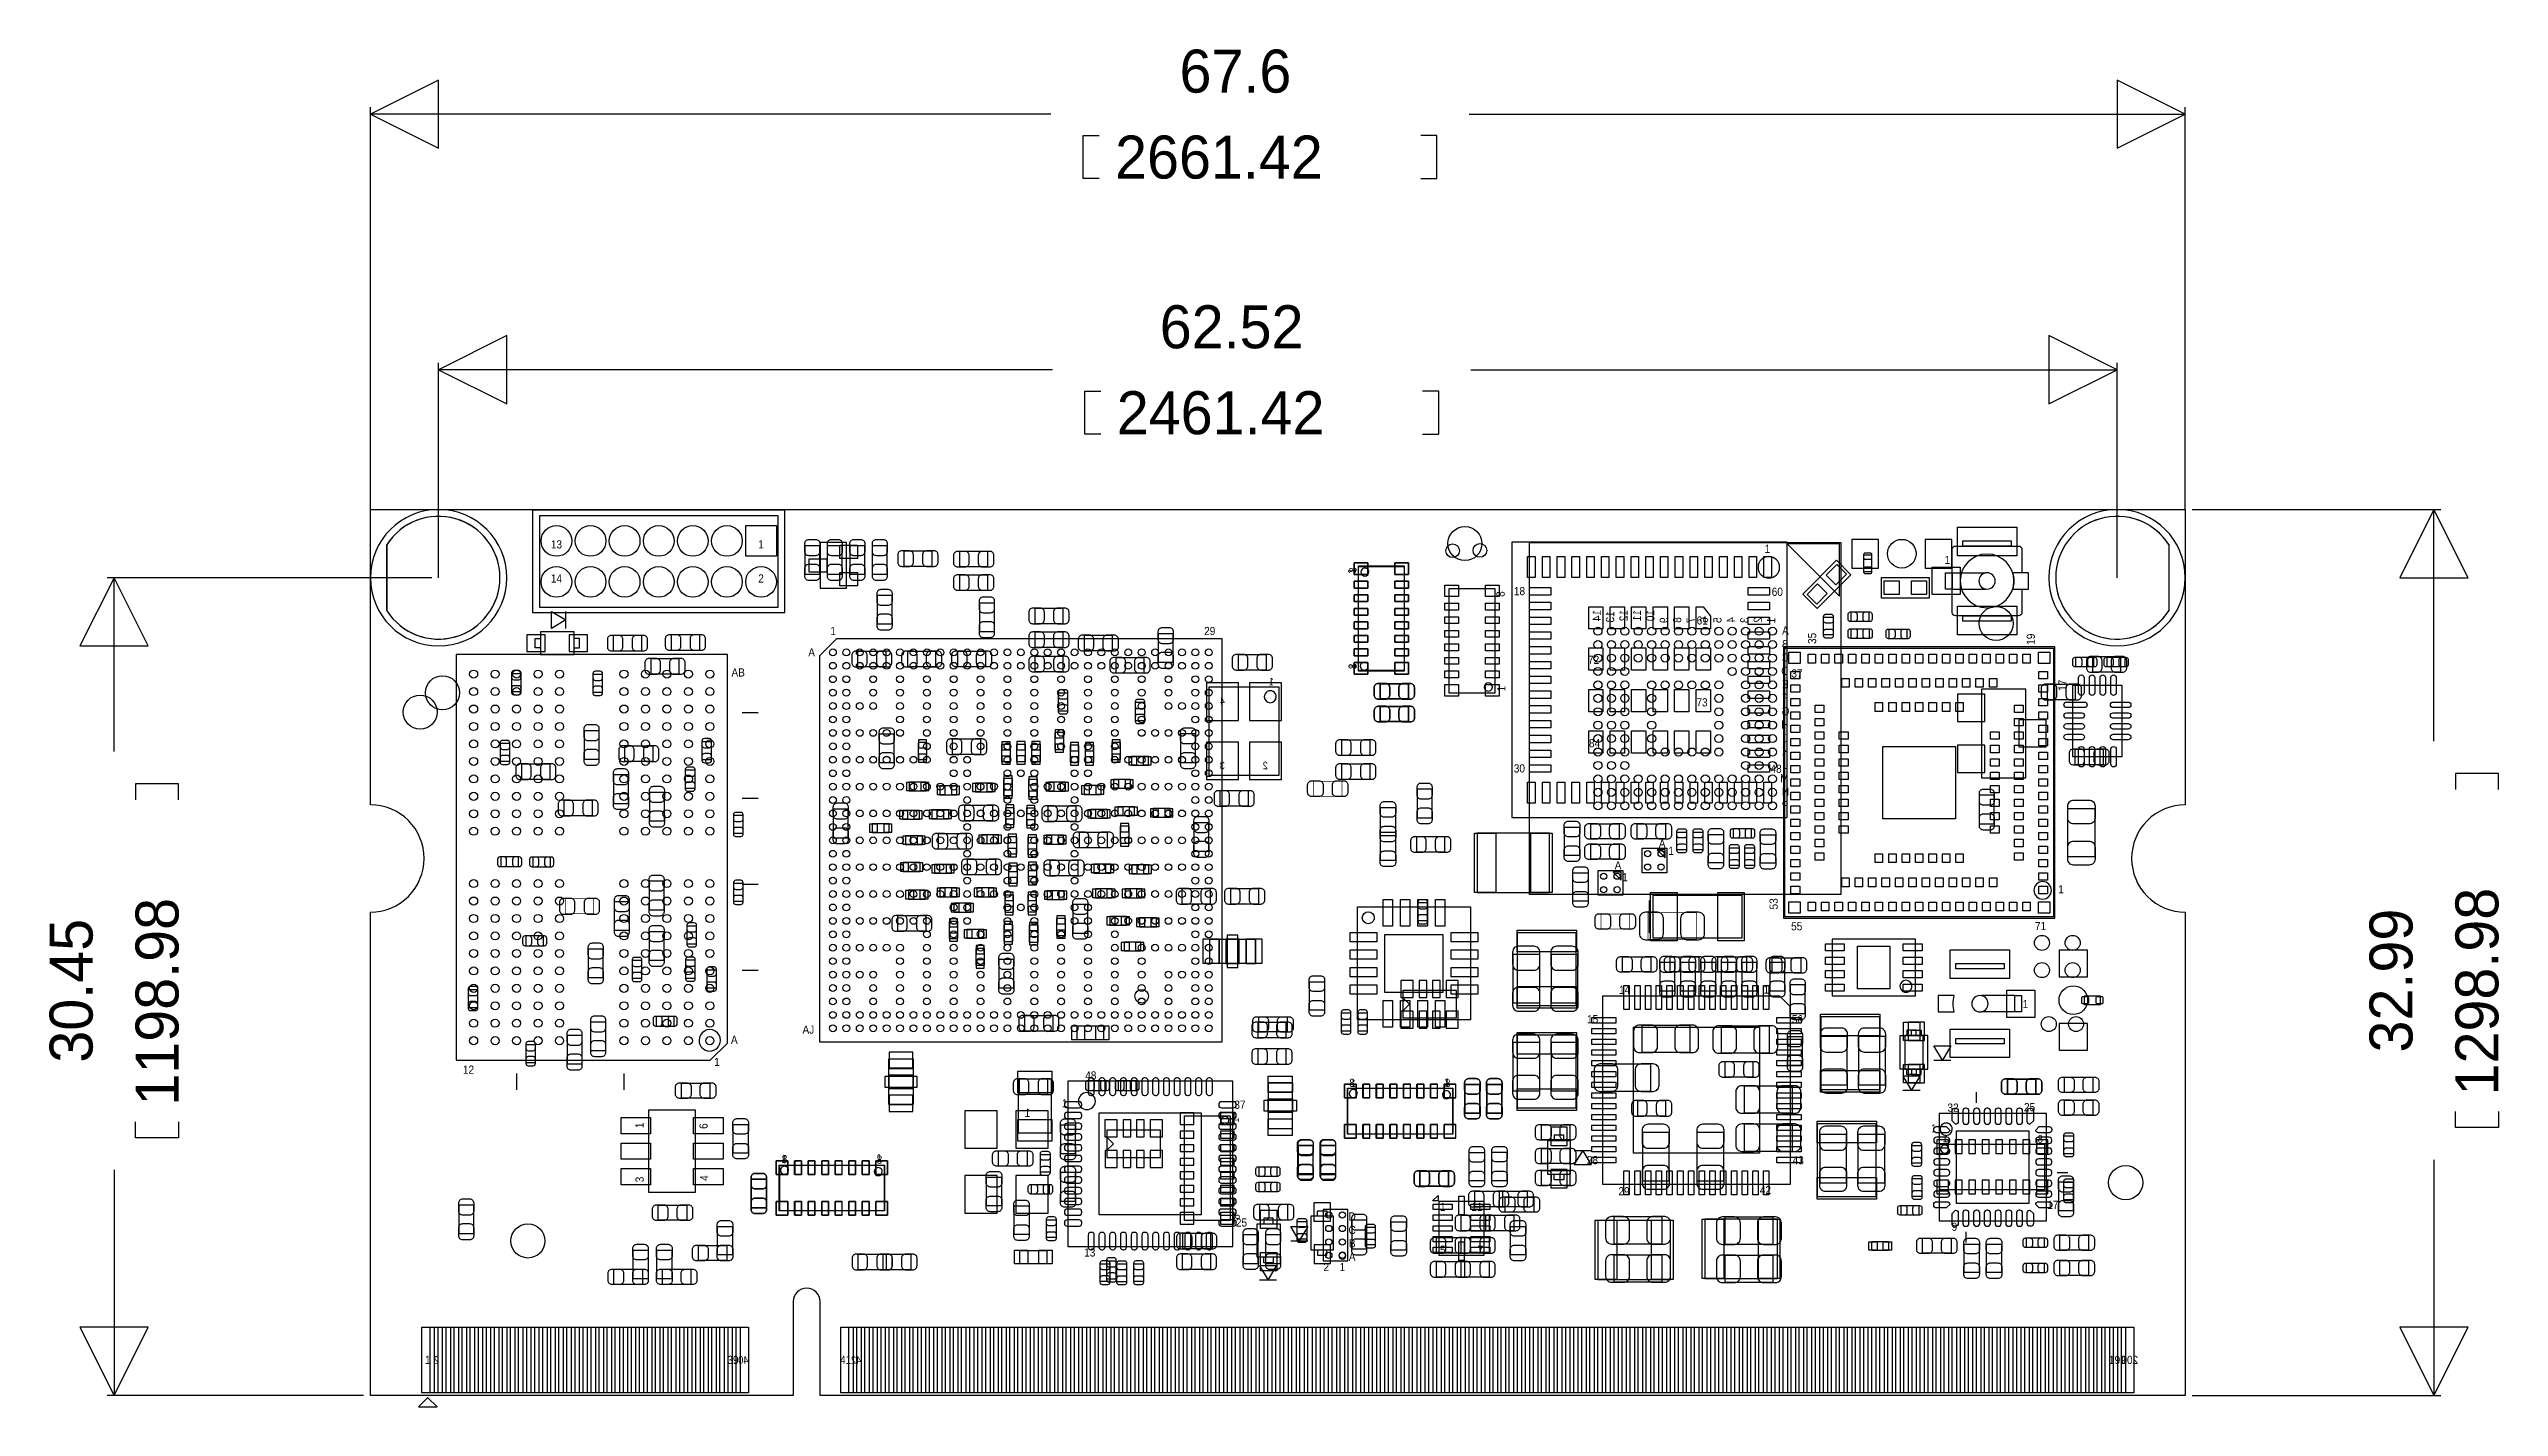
# Model space of a CAD drawing. Extents: x -4.8 to 86.5, y 33.6 to 84.1.
import ezdxf
from ezdxf.enums import TextEntityAlignment as Align

# ---------------------------------------------------------------- set-up
doc = ezdxf.new("R2010")
doc.units = 0
for name, color, linetype in [('BG_DIMENSION', 1, 'CONTINUOUS'), ('BG_OUTLINE', 3, 'CONTINUOUS'), ('PG_ASSEMBLY_BOTTOM', 253, 'CONTINUOUS'), ('PG_ASSEMBLY_TOP', 33, 'CONTINUOUS'), ('PIN_BOTTOM', 211, 'CONTINUOUS'), ('PIN_TOP', 173, 'CONTINUOUS')]:
    doc.layers.add(name, color=color, linetype=linetype)

msp = doc.modelspace()

# ---------------------------------------------------------------- texts
at = {"layer": 'BG_DIMENSION'}
for s, p in [('67.6', (37.338, 82.5119)), ('2661.42', (34.9377, 79.3115)), ('62.52', (36.6014, 72.99198)), ('2461.42', (35.0012, 69.79158))]:
    msp.add_text(s, height=1.6002, dxfattribs=at).set_placement(p)
for s, p in [('1198.98', (0.05334, 44.78782)), ('32.99', (83.2612, 46.76648)), ('1298.98', (86.4616, 45.16628)), ('30.45', (-3.14706, 46.38802))]:
    msp.add_text(s, height=1.6002, rotation=90, dxfattribs=at).set_placement(p)
at = {"layer": 'PG_ASSEMBLY_BOTTOM', "text_generation_flag": 2}
for s, height, width, p in [('8', 0.2794, 0.909091, (43.93184, 64.83096)), ('14', 0.3048, 0.916667, (53.027834, 63.24473)), ('12', 0.3048, 0.916667, (54.027578, 63.24473)), ('11', 0.3048, 0.916667, (54.52745, 63.24473)), ('10', 0.3048, 0.916667, (55.027322, 63.24473)), ('4', 0.3048, 0.916667, (58.026554, 62.97803)), ('8', 0.3048, 0.916667, (56.027066, 62.97803)), ('6', 0.3048, 0.916667, (57.02681, 62.97803)), ('2', 0.3048, 0.916667, (59.026298, 62.97803)), ('1', 0.2794, 0.909091, (43.90898, 61.25972)), ('1', 0.2794, 0.909091, (39.55542, 44.35094)), ('8', 0.2794, 0.909091, (39.57828, 40.7416))]:
    msp.add_text(s, height=height, rotation=90, dxfattribs=dict(at, width=width)).set_placement(p)
at = {"layer": 'PG_ASSEMBLY_BOTTOM', "text_generation_flag": 2, "width": 0.916667}
for s, p in [('13', (53.527706, 62.99073)), ('9', (55.527194, 62.86373)), ('7', (56.526938, 62.86373)), ('5', (57.526682, 62.86373)), ('3', (58.526426, 62.86373)), ('1', (59.52617, 62.86373))]:
    msp.add_text(s, height=0.3048, rotation=90, dxfattribs=at).set_placement(p, align=Align.CENTER)
for s, p in [('A', (59.90717, 62.326266)), ('C', (59.90717, 61.326522)), ('E', (59.90717, 60.326778)), ('G', (59.90717, 59.327034)), ('J', (59.90717, 58.32729)), ('L', (59.90717, 57.327546)), ('N', (59.90717, 56.327802))]:
    msp.add_text(s, height=0.3048, dxfattribs=at).set_placement(p, align=Align.CENTER)
at = {"layer": 'PG_ASSEMBLY_BOTTOM', "text_generation_flag": 2}
for s, height, width, p in [('B', 0.3048, 0.916667, (60.02147, 61.826394)), ('1', 0.2794, 0.909091, (40.85082, 60.4393)), ('D', 0.3048, 0.916667, (60.02147, 60.82665)), ('4', 0.2794, 0.909091, (39.026338, 59.716416)), ('F', 0.3048, 0.916667, (60.02147, 59.826906)), ('H', 0.3048, 0.916667, (60.02147, 58.827162)), ('3', 0.2794, 0.909091, (39.026338, 57.31637)), ('2', 0.2794, 0.909091, (40.626538, 57.31637)), ('K', 0.3048, 0.916667, (60.02147, 57.827418)), ('M', 0.3048, 0.916667, (60.02147, 56.827674)), ('P', 0.3048, 0.916667, (60.02147, 55.82793)), ('1', 0.2794, 0.909091, (43.89882, 45.48632)), ('8', 0.2794, 0.909091, (47.42688, 45.48632)), ('1', 0.3048, 0.916667, (31.7881, 44.36618)), ('1', 0.3048, 0.916667, (22.7203, 42.6466)), ('8', 0.3048, 0.916667, (26.26614, 42.62374)), ('1', 0.2794, 0.909091, (65.95618, 43.42384)), ('8', 0.2794, 0.909091, (69.49186, 43.4086)), ('2', 0.2794, 0.909091, (9.751568, 35.179254)), ('40', 0.2794, 0.909091, (21.278596, 35.179254)), ('42', 0.2794, 0.909091, (25.478486, 35.179254)), ('200', 0.3048, 0.916667, (73.043542, 35.166554))]:
    msp.add_text(s, height=height, dxfattribs=dict(at, width=width)).set_placement(p)
at = {"layer": 'PG_ASSEMBLY_TOP', "width": 0.916667}
for s, p in [('13', (14.13002, 65.53708)), ('1', (21.75002, 65.53708)), ('14', (14.13002, 64.26708)), ('2', (21.75002, 64.26708)), ('48', (34.03346, 45.76064)), ('1', (33.06064, 44.72432)), ('37', (39.58844, 44.67098)), ('25', (39.64432, 40.28186)), ('C', (43.767248, 40.008048)), ('D', (43.767248, 40.50792)), ('13', (33.99536, 39.16934)), ('A', (43.767248, 39.00805)), ('B', (43.767248, 39.507922)), ('2', (42.803572, 38.626034)), ('1', (43.40352, 38.626034))]:
    msp.add_text(s, height=0.3048, dxfattribs=at).set_placement(p, align=Align.CENTER)
for s, p in [('1', (59.13374, 65.37198)), ('1', (65.836292, 64.956436)), ('18', (49.79416, 63.79718)), ('60', (59.39536, 63.77178)), ('61', (56.59882, 62.70498)), ('1', (24.33066, 62.31128)), ('29', (38.25494, 62.31128)), ('A', (23.51024, 61.51626)), ('72', (52.55514, 61.23686)), ('AB', (20.6502, 60.76696)), ('37', (60.127896, 60.72886)), ('73', (56.5912, 59.65444)), ('84', (52.58816, 58.13298)), ('30', (49.78908, 57.19318)), ('48', (59.34964, 57.18048)), ('A', (53.54574, 53.58384)), ('A', (55.19166, 54.39156)), ('1', (55.54599, 54.121304)), ('1', (53.829712, 53.14442)), ('1', (70.064376, 52.6923)), ('55', (60.117736, 51.31562)), ('71', (69.200776, 51.32324)), ('14', (53.7083, 48.95088)), ('1', (59.0931, 48.9585)), ('1', (68.744592, 48.422052)), ('AJ', (23.29434, 47.46752)), ('15', (52.51704, 47.8536)), ('56', (60.14466, 47.8536)), ('1', (20.0025, 46.26356)), ('A', (20.62988, 47.08906)), ('12', (10.64514, 45.97654)), ('8', (43.6626, 45.48378)), ('1', (47.19574, 45.49902)), ('32', (65.94094, 44.56176)), ('25', (68.79082, 44.57954)), ('1', (65.33134, 43.7896)), ('8', (22.52218, 42.6466)), ('1', (26.04516, 42.6847)), ('28', (52.50942, 42.6085)), ('43', (60.17514, 42.60088)), ('1', (47.040292, 40.866822)), ('11', (48.20285, 40.866822)), ('29', (53.68544, 41.44772)), ('42', (58.9534, 41.49598)), ('17', (69.65696, 40.93972)), ('9', (66.09588, 40.12692)), ('5', (47.040292, 39.266876)), ('7', (48.44034, 39.266876)), ('1', (9.235694, 35.166554)), ('39', (20.495768, 35.166554)), ('41', (24.695912, 35.166554)), ('199', (71.956168, 35.166554))]:
    msp.add_text(s, height=0.3048, dxfattribs=at).set_placement(p)
for s, p in [('1', (43.91406, 64.58966)), ('8', (49.44618, 63.73368)), ('35', (61.05144, 61.979556)), ('19', (69.19468, 61.949076)), ('8', (43.93692, 61.04382)), ('1', (49.4792, 60.2107)), ('17', (70.37832, 60.234576)), ('53', (59.61888, 52.093876)), ('1', (17.37868, 43.95216)), ('6', (19.75866, 43.92168)), ('3', (17.37868, 41.9354)), ('4', (19.78152, 41.98874))]:
    msp.add_text(s, height=0.3048, rotation=90, dxfattribs=at).set_placement(p)

# ---------------------------------------------------------------- linework, layer by layer
at = {"layer": 'BG_DIMENSION'}
for points in [[(9.739884, 82.9818), (7.199884, 81.7118), (9.739884, 80.4418)], [(72.259952, 80.4418), (74.799952, 81.7118), (72.259952, 82.9818)], [(12.279376, 73.46188), (9.739376, 72.19188), (12.279376, 70.92188)], [(69.719444, 70.92188), (72.259444, 72.19188), (69.719444, 73.46188)]]:
    msp.add_lwpolyline(points, close=True, dxfattribs=at)
for points in [[(7.199884, 66.987928), (7.199884, 81.9658)], [(32.54375, 81.7118), (7.199884, 81.7118)], [(48.12665, 81.7118), (74.799952, 81.7118)], [(74.799952, 66.987928), (74.799952, 81.9658)], [(34.3408, 79.3115), (33.7439, 79.3115), (33.7439, 80.9117), (34.3408, 80.9117)], [(46.3296, 79.3115), (46.9265, 79.3115), (46.9265, 80.9117), (46.3296, 80.9117)], [(9.739376, 64.447928), (9.739376, 72.44588)], [(32.60725, 72.19188), (9.739376, 72.19188)], [(48.19015, 72.19188), (72.259444, 72.19188)], [(72.259444, 64.447928), (72.259444, 72.44588)], [(34.4043, 69.79158), (33.8074, 69.79158), (33.8074, 71.39178), (34.4043, 71.39178)], [(46.3931, 69.79158), (46.99, 69.79158), (46.99, 71.39178), (46.3931, 71.39178)], [(75.053952, 66.987928), (84.3153, 66.987928)], [(85.3313, 64.447928), (84.0613, 66.987928), (82.7913, 64.447928), (85.3313, 64.447928)], [(84.0613, 58.35523), (84.0613, 66.987928)], [(-1.07696, 61.907928), (-2.34696, 64.447928), (-3.61696, 61.907928), (-1.07696, 61.907928)], [(9.485376, 64.447928), (-2.60096, 64.447928)], [(-2.34696, 57.97677), (-2.34696, 64.447928)], [(0.05334, 56.17972), (0.05334, 56.77662), (-1.54686, 56.77662), (-1.54686, 56.17972)], [(86.4616, 56.55818), (86.4616, 57.15508), (84.8614, 57.15508), (84.8614, 56.55818)], [(0.05334, 44.19092), (0.05334, 43.59402), (-1.54686, 43.59402), (-1.54686, 44.19092)], [(86.4616, 44.56938), (86.4616, 43.97248), (84.8614, 43.97248), (84.8614, 44.56938)], [(-2.34696, 42.39387), (-2.34696, 33.993836)], [(84.0613, 42.77233), (84.0613, 33.993836)], [(-3.61696, 36.533836), (-2.34696, 33.993836), (-1.07696, 36.533836), (-3.61696, 36.533836)], [(82.7913, 36.533836), (84.0613, 33.993836), (85.3313, 36.533836), (82.7913, 36.533836)], [(6.946392, 33.993836), (-2.60096, 33.993836)], [(75.053952, 33.993836), (84.3153, 33.993836)]]:
    msp.add_lwpolyline(points, dxfattribs=at)
at = {"layer": 'BG_OUTLINE'}
msp.add_lwpolyline([(74.799952, 55.992776, 0.414214), (72.800972, 53.993796, 0.414214), (74.799952, 51.994816), (74.799952, 33.993836), (23.949152, 33.993836), (23.949152, 37.493956, 0.414214), (23.451312, 37.994336, 0.414214), (22.950932, 37.493956), (22.950932, 33.993836), (7.200392, 33.993836), (7.200392, 51.994816, 0.414214), (9.199372, 53.993796, 0.414214), (7.200392, 55.992776), (7.199884, 66.987928), (74.799952, 66.987928)], format="xyb", close=True, dxfattribs=at)
at = {"layer": 'PG_ASSEMBLY_BOTTOM'}
for points in [[(12.279376, 64.447928, 1), (7.199376, 64.447928, 1)], [(74.799444, 64.447928, 1), (69.719444, 64.447928, 1)]]:
    msp.add_lwpolyline(points, format="xyb", close=True, dxfattribs=at)
for points in [[(50.37328, 52.655978), (50.37328, 65.756028), (61.973206, 65.756028), (61.973206, 52.655978)], [(61.924438, 63.755016), (61.924438, 65.706244), (59.973464, 65.706244)], [(44.002452, 60.967366), (44.002452, 64.868806), (45.704252, 64.868806), (45.704252, 60.967366)], [(41.037764, 60.38088), (41.037764, 57.080912), (38.43782, 57.080912), (38.43782, 60.38088)], [(38.463728, 50.086768), (38.463728, 50.986944), (38.813486, 50.986944), (38.813486, 50.086768)], [(39.563548, 50.086768), (39.563548, 50.986944), (39.063676, 50.986944), (39.063676, 50.086768)], [(40.163496, 50.086768), (40.163496, 50.986944), (39.813738, 50.986944), (39.813738, 50.086768)], [(26.511504, 46.52772), (27.41168, 46.52772), (27.41168, 46.177962), (26.511504, 46.177962)], [(26.511504, 45.4279), (27.41168, 45.4279), (27.41168, 45.927772), (26.511504, 45.927772)], [(26.511504, 44.827952), (27.41168, 44.827952), (27.41168, 45.17771), (26.511504, 45.17771)], [(43.59783, 45.43298), (47.49927, 45.43298), (47.49927, 43.73118), (43.59783, 43.73118)], [(39.220394, 44.40809), (39.220394, 40.50665), (37.518594, 40.50665), (37.518594, 44.40809)], [(65.657222, 43.358816), (69.558662, 43.358816), (69.558662, 41.657016), (65.657222, 41.657016)], [(22.428962, 42.571416), (26.330402, 42.571416), (26.330402, 40.869616), (22.428962, 40.869616)]]:
    msp.add_lwpolyline(points, close=True, dxfattribs=at)
for points in [[(23.9395, 65.638934), (23.379684, 65.638934), (23.379684, 64.578738), (23.9395, 64.578738), (23.9395, 65.638934)], [(24.7777, 65.638934), (24.217884, 65.638934), (24.217884, 64.578738), (24.7777, 64.578738), (24.7777, 65.638934)], [(25.6159, 65.638934), (25.056084, 65.638934), (25.056084, 64.578738), (25.6159, 64.578738), (25.6159, 65.638934)], [(26.4541, 65.638934), (25.894284, 65.638934), (25.894284, 64.578738), (26.4541, 64.578738), (26.4541, 65.638934)], [(27.063954, 65.439544), (27.063954, 64.879728), (28.12415, 64.879728), (28.12415, 65.439544), (27.063954, 65.439544)], [(30.20187, 64.859408), (30.20187, 65.419224), (29.141674, 65.419224), (29.141674, 64.859408), (30.20187, 64.859408)], [(29.141674, 64.548004), (29.141674, 63.988188), (30.20187, 63.988188), (30.20187, 64.548004), (29.141674, 64.548004)], [(14.48054, 62.55766), (14.48054, 62.87516), (13.94714, 62.55766), (13.94714, 63.19266), (14.48054, 62.87516), (14.48054, 63.19266)], [(26.072084, 62.724538), (26.6319, 62.724538), (26.6319, 63.784734), (26.072084, 63.784734), (26.072084, 62.724538)], [(30.4419, 63.505334), (29.882084, 63.505334), (29.882084, 62.445138), (30.4419, 62.445138), (30.4419, 63.505334)], [(33.00349, 62.746128), (33.00349, 63.305944), (31.943294, 63.305944), (31.943294, 62.746128), (33.00349, 62.746128)], [(13.535152, 61.834776), (13.331952, 61.834776), (13.331952, 62.185296), (13.535152, 62.185296)], [(13.535152, 61.584586), (14.784832, 61.584586), (14.784832, 62.435486), (13.535152, 62.435486), (13.535152, 61.584586)], [(14.784832, 61.834776), (14.988032, 61.834776), (14.988032, 62.185296), (14.784832, 62.185296)], [(16.246094, 62.289944), (16.246094, 61.730128), (17.30629, 61.730128), (17.30629, 62.289944), (16.246094, 62.289944)], [(19.46529, 61.755528), (19.46529, 62.315344), (18.405094, 62.315344), (18.405094, 61.755528), (19.46529, 61.755528)], [(31.943294, 62.416944), (31.943294, 61.857128), (33.00349, 61.857128), (33.00349, 62.416944), (31.943294, 62.416944)], [(33.782254, 62.295024), (33.782254, 61.735208), (34.84245, 61.735208), (34.84245, 62.295024), (33.782254, 62.295024)], [(37.10432, 62.362334), (36.544504, 62.362334), (36.544504, 61.302138), (37.10432, 61.302138), (37.10432, 62.362334)], [(17.643094, 61.426344), (17.643094, 60.866528), (18.70329, 60.866528), (18.70329, 61.426344), (17.643094, 61.426344)], [(26.40711, 61.140848), (26.40711, 61.700664), (25.346914, 61.700664), (25.346914, 61.140848), (26.40711, 61.140848)], [(28.26639, 61.140848), (28.26639, 61.700664), (27.206194, 61.700664), (27.206194, 61.140848), (28.26639, 61.140848)], [(30.12821, 61.145928), (30.12821, 61.705744), (29.068014, 61.705744), (29.068014, 61.145928), (30.12821, 61.145928)], [(31.94812, 61.510926), (31.94812, 60.95111), (33.008316, 60.95111), (33.008316, 61.510926), (31.94812, 61.510926)], [(36.02355, 60.909708), (36.02355, 61.469524), (34.963354, 61.469524), (34.963354, 60.909708), (36.02355, 60.909708)], [(40.58031, 61.018928), (40.58031, 61.578744), (39.520114, 61.578744), (39.520114, 61.018928), (40.58031, 61.018928)], [(71.338694, 61.502544), (71.338694, 60.942728), (72.39889, 60.942728), (72.39889, 61.502544), (71.338694, 61.502544)], [(12.455906, 60.20689), (12.816078, 60.20689), (12.816078, 60.866782), (12.455906, 60.866782), (12.455906, 60.20689)], [(15.48765, 60.185046), (15.847822, 60.185046), (15.847822, 60.844938), (15.48765, 60.844938), (15.48765, 60.185046)], [(45.86605, 59.936888), (45.86605, 60.496704), (44.805854, 60.496704), (44.805854, 59.936888), (45.86605, 59.936888)], [(68.856352, 57.001156), (68.856352, 60.303156), (67.205352, 60.303156), (67.205352, 57.001156), (68.856352, 57.001156)], [(70.713854, 59.91352), (70.713854, 60.473336), (69.653658, 60.473336), (69.653658, 59.91352), (70.713854, 59.91352)], [(32.822388, 59.49442), (33.18256, 59.49442), (33.18256, 60.154312), (32.822388, 60.154312), (32.822388, 59.49442)], [(35.684968, 59.13628), (36.04514, 59.13628), (36.04514, 59.796172), (35.684968, 59.796172), (35.684968, 59.13628)], [(45.87113, 59.088528), (45.87113, 59.648344), (44.810934, 59.648344), (44.810934, 59.088528), (45.87113, 59.088528)], [(15.716504, 58.74893), (15.156688, 58.74893), (15.156688, 57.688734), (15.716504, 57.688734), (15.716504, 58.74893)], [(26.152602, 57.565036), (26.712418, 57.565036), (26.712418, 58.625232), (26.152602, 58.625232), (26.152602, 57.565036)], [(29.93517, 57.871868), (29.93517, 58.431684), (28.874974, 58.431684), (28.874974, 57.871868), (29.93517, 57.871868)], [(33.027112, 58.050176), (33.027112, 58.680096), (32.696912, 58.680096), (32.696912, 58.050176), (33.027112, 58.050176)], [(37.9349, 58.628534), (37.375084, 58.628534), (37.375084, 57.568338), (37.9349, 57.568338), (37.9349, 58.628534)], [(44.43349, 57.843928), (44.43349, 58.403744), (43.373294, 58.403744), (43.373294, 57.843928), (44.43349, 57.843928)], [(12.03071, 57.612026), (12.390882, 57.612026), (12.390882, 58.271918), (12.03071, 58.271918), (12.03071, 57.612026)], [(13.89253, 56.946292), (13.89253, 57.506108), (12.832334, 57.506108), (12.832334, 56.946292), (13.89253, 56.946292)], [(17.72793, 57.614312), (17.72793, 58.174128), (16.667734, 58.174128), (16.667734, 57.614312), (17.72793, 57.614312)], [(19.54911, 57.678066), (19.909282, 57.678066), (19.909282, 58.337958), (19.54911, 58.337958), (19.54911, 57.678066)], [(27.92857, 57.678574), (27.92857, 58.308494), (27.59837, 58.308494), (27.59837, 57.678574), (27.92857, 57.678574)], [(31.040832, 57.603136), (31.040832, 58.233056), (30.710632, 58.233056), (30.710632, 57.603136), (31.040832, 57.603136)], [(31.599632, 57.608216), (31.599632, 58.238136), (31.269432, 58.238136), (31.269432, 57.608216), (31.599632, 57.608216)], [(32.158432, 57.608216), (32.158432, 58.238136), (31.828232, 58.238136), (31.828232, 57.608216), (32.158432, 57.608216)], [(33.59277, 57.576974), (33.59277, 58.206894), (33.26257, 58.206894), (33.26257, 57.576974), (33.59277, 57.576974)], [(34.15157, 57.576974), (34.15157, 58.206894), (33.82137, 58.206894), (33.82137, 57.576974), (34.15157, 57.576974)], [(35.14217, 57.678574), (35.14217, 58.308494), (34.81197, 58.308494), (34.81197, 57.678574), (35.14217, 57.678574)], [(35.55111, 57.46242), (36.18103, 57.46242), (36.18103, 57.79262), (35.55111, 57.79262), (35.55111, 57.46242)], [(44.43349, 56.949848), (44.43349, 57.509664), (43.373294, 57.509664), (43.373294, 56.949848), (44.43349, 56.949848)], [(70.689978, 58.055256), (70.689978, 57.49544), (71.750174, 57.49544), (71.750174, 58.055256), (70.689978, 58.055256)], [(16.80972, 57.104534), (16.249904, 57.104534), (16.249904, 56.044338), (16.80972, 56.044338), (16.80972, 57.104534)], [(19.290538, 57.275222), (18.930366, 57.275222), (18.930366, 56.61533), (19.290538, 56.61533), (19.290538, 57.275222)], [(27.90063, 56.837834), (27.27071, 56.837834), (27.27071, 56.507634), (27.90063, 56.507634), (27.90063, 56.837834)], [(28.410916, 56.367172), (29.040836, 56.367172), (29.040836, 56.697372), (28.410916, 56.697372), (28.410916, 56.367172)], [(30.366716, 56.798972), (29.736796, 56.798972), (29.736796, 56.468772), (30.366716, 56.468772), (30.366716, 56.798972)], [(30.785816, 56.966612), (30.785816, 56.336692), (31.116016, 56.336692), (31.116016, 56.966612), (30.785816, 56.966612)], [(31.717996, 56.933592), (31.717996, 56.303672), (32.048196, 56.303672), (32.048196, 56.933592), (31.717996, 56.933592)], [(32.464756, 56.504332), (33.094676, 56.504332), (33.094676, 56.834532), (32.464756, 56.834532), (32.464756, 56.504332)], [(34.415476, 56.704992), (33.785556, 56.704992), (33.785556, 56.374792), (34.415476, 56.374792), (34.415476, 56.704992)], [(34.879788, 56.609234), (35.509708, 56.609234), (35.509708, 56.939434), (34.879788, 56.939434), (34.879788, 56.609234)], [(15.468854, 55.591964), (15.468854, 56.15178), (14.408658, 56.15178), (14.408658, 55.591964), (15.468854, 55.591964)], [(18.15338, 56.449214), (17.593564, 56.449214), (17.593564, 55.389018), (18.15338, 55.389018), (18.15338, 56.449214)], [(24.99868, 55.826914), (24.438864, 55.826914), (24.438864, 54.766718), (24.99868, 54.766718), (24.99868, 55.826914)], [(27.64663, 55.783734), (27.01671, 55.783734), (27.01671, 55.453534), (27.64663, 55.453534), (27.64663, 55.783734)], [(28.111196, 55.470552), (28.741116, 55.470552), (28.741116, 55.800752), (28.111196, 55.800752), (28.111196, 55.470552)], [(30.383734, 55.404004), (30.383734, 55.96382), (29.323538, 55.96382), (29.323538, 55.404004), (30.383734, 55.404004)], [(31.184596, 55.252112), (31.184596, 55.882032), (30.854396, 55.882032), (30.854396, 55.252112), (31.184596, 55.252112)], [(31.964376, 55.234332), (31.964376, 55.864252), (31.634176, 55.864252), (31.634176, 55.234332), (31.964376, 55.234332)], [(32.429958, 55.94096), (32.429958, 55.381144), (33.490154, 55.381144), (33.490154, 55.94096), (32.429958, 55.94096)], [(34.65195, 55.821834), (34.02203, 55.821834), (34.02203, 55.491634), (34.65195, 55.491634), (34.65195, 55.821834)], [(35.033712, 55.588916), (35.663632, 55.588916), (35.663632, 55.919116), (35.033712, 55.919116), (35.033712, 55.588916)], [(36.989512, 55.855616), (36.359592, 55.855616), (36.359592, 55.525416), (36.989512, 55.525416), (36.989512, 55.855616)], [(38.841934, 56.506364), (38.841934, 55.946548), (39.90213, 55.946548), (39.90213, 56.506364), (38.841934, 56.506364)], [(46.746668, 56.570118), (46.186852, 56.570118), (46.186852, 55.509922), (46.746668, 55.509922), (46.746668, 56.570118)], [(67.68592, 56.345074), (67.126104, 56.345074), (67.126104, 55.284878), (67.68592, 55.284878), (67.68592, 56.345074)], [(20.72259, 54.929786), (21.082762, 54.929786), (21.082762, 55.589678), (20.72259, 55.589678), (20.72259, 54.929786)], [(26.522426, 55.284878), (25.892506, 55.284878), (25.892506, 54.954678), (26.522426, 54.954678), (26.522426, 55.284878)], [(27.763216, 54.838092), (27.133296, 54.838092), (27.133296, 54.507892), (27.763216, 54.507892), (27.763216, 54.838092)], [(28.346654, 54.915308), (28.346654, 54.355492), (29.40685, 54.355492), (29.40685, 54.915308), (28.346654, 54.915308)], [(30.600904, 54.876192), (29.970984, 54.876192), (29.970984, 54.545992), (30.600904, 54.545992), (30.600904, 54.876192)], [(31.278576, 54.162452), (31.278576, 54.792372), (30.948376, 54.792372), (30.948376, 54.162452), (31.278576, 54.162452)], [(32.020256, 54.144672), (32.020256, 54.774592), (31.690056, 54.774592), (31.690056, 54.144672), (32.020256, 54.144672)], [(32.386016, 54.528212), (33.015936, 54.528212), (33.015936, 54.858412), (32.386016, 54.858412), (32.386016, 54.528212)], [(34.656014, 54.405784), (34.656014, 54.9656), (33.595818, 54.9656), (33.595818, 54.405784), (34.656014, 54.405784)], [(35.460432, 54.560216), (35.460432, 55.190136), (35.130232, 55.190136), (35.130232, 54.560216), (35.460432, 54.560216)], [(37.872924, 54.263798), (38.43274, 54.263798), (38.43274, 55.323994), (37.872924, 55.323994), (37.872924, 54.263798)], [(46.1645, 54.79415), (46.1645, 54.234334), (47.224696, 54.234334), (47.224696, 54.79415), (46.1645, 54.79415)], [(12.055602, 54.049168), (12.055602, 53.688996), (12.715494, 53.688996), (12.715494, 54.049168), (12.055602, 54.049168)], [(13.24991, 54.042818), (13.24991, 53.682646), (13.909802, 53.682646), (13.909802, 54.042818), (13.24991, 54.042818)], [(30.492954, 53.399944), (30.492954, 53.95976), (29.432758, 53.95976), (29.432758, 53.399944), (30.492954, 53.399944)], [(32.506158, 53.92166), (32.506158, 53.361844), (33.566354, 53.361844), (33.566354, 53.92166), (32.506158, 53.92166)], [(18.13814, 53.142134), (17.578324, 53.142134), (17.578324, 52.081938), (18.13814, 52.081938), (18.13814, 53.142134)], [(21.082762, 53.058568), (20.72259, 53.058568), (20.72259, 52.398676), (21.082762, 52.398676), (21.082762, 53.058568)], [(27.676856, 53.837332), (27.046936, 53.837332), (27.046936, 53.507132), (27.676856, 53.507132), (27.676856, 53.837332)], [(28.210256, 53.441092), (28.840176, 53.441092), (28.840176, 53.771292), (28.210256, 53.771292), (28.210256, 53.441092)], [(30.971236, 53.707792), (30.971236, 53.077872), (31.301436, 53.077872), (31.301436, 53.707792), (30.971236, 53.707792)], [(31.695136, 53.748432), (31.695136, 53.118512), (32.025336, 53.118512), (32.025336, 53.748432), (31.695136, 53.748432)], [(34.781236, 53.781452), (34.151316, 53.781452), (34.151316, 53.451252), (34.781236, 53.451252), (34.781236, 53.781452)], [(36.191952, 53.755036), (35.562032, 53.755036), (35.562032, 53.424836), (36.191952, 53.424836), (36.191952, 53.755036)], [(16.285464, 51.322478), (16.84528, 51.322478), (16.84528, 52.382674), (16.285464, 52.382674), (16.285464, 51.322478)], [(27.867356, 52.811172), (27.237436, 52.811172), (27.237436, 52.480972), (27.867356, 52.480972), (27.867356, 52.811172)], [(28.413456, 52.564792), (29.043376, 52.564792), (29.043376, 52.894992), (28.413456, 52.894992), (28.413456, 52.564792)], [(29.561536, 52.328064), (28.931616, 52.328064), (28.931616, 51.997864), (29.561536, 51.997864), (29.561536, 52.328064)], [(30.422342, 52.89931), (29.792422, 52.89931), (29.792422, 52.56911), (30.422342, 52.56911), (30.422342, 52.89931)], [(31.159196, 51.998372), (31.159196, 52.628292), (30.828996, 52.628292), (30.828996, 51.998372), (31.159196, 51.998372)], [(32.012636, 52.003452), (32.012636, 52.633372), (31.682436, 52.633372), (31.682436, 52.003452), (32.012636, 52.003452)], [(32.411416, 52.460652), (33.041336, 52.460652), (33.041336, 52.790852), (32.411416, 52.790852), (32.411416, 52.460652)], [(33.920938, 52.275232), (33.361122, 52.275232), (33.361122, 51.215036), (33.920938, 51.215036), (33.920938, 52.275232)], [(34.83483, 52.860194), (34.20491, 52.860194), (34.20491, 52.529994), (34.83483, 52.529994), (34.83483, 52.860194)], [(35.937444, 52.860194), (35.307524, 52.860194), (35.307524, 52.529994), (35.937444, 52.529994), (35.937444, 52.860194)], [(37.429694, 52.866544), (37.429694, 52.306728), (38.48989, 52.306728), (38.48989, 52.866544), (37.429694, 52.866544)], [(39.233094, 52.866544), (39.233094, 52.306728), (40.29329, 52.306728), (40.29329, 52.866544), (39.233094, 52.866544)], [(46.575218, 52.337462), (46.215046, 52.337462), (46.215046, 51.67757), (46.575218, 51.67757), (46.575218, 52.337462)], [(12.989306, 51.105562), (12.989306, 50.74539), (13.649198, 50.74539), (13.649198, 51.105562), (12.989306, 51.105562)], [(17.578324, 50.204878), (18.13814, 50.204878), (18.13814, 51.265074), (17.578324, 51.265074), (17.578324, 50.204878)], [(18.991326, 50.81651), (19.351498, 50.81651), (19.351498, 51.476402), (18.991326, 51.476402), (18.991326, 50.81651)], [(27.897074, 51.294284), (27.897074, 51.8541), (26.836878, 51.8541), (26.836878, 51.294284), (27.897074, 51.294284)], [(28.753816, 51.645312), (28.753816, 51.015392), (29.084016, 51.015392), (29.084016, 51.645312), (28.753816, 51.645312)], [(30.04439, 51.348894), (29.41447, 51.348894), (29.41447, 51.018694), (30.04439, 51.018694), (30.04439, 51.348894)], [(30.793436, 51.536092), (30.793436, 50.906172), (31.123636, 50.906172), (31.123636, 51.536092), (30.793436, 51.536092)], [(31.741364, 51.505358), (31.741364, 50.875438), (32.071564, 50.875438), (32.071564, 51.505358), (31.741364, 51.505358)], [(32.75457, 51.755294), (32.75457, 51.125374), (33.08477, 51.125374), (33.08477, 51.755294), (32.75457, 51.755294)], [(34.73831, 51.503834), (35.36823, 51.503834), (35.36823, 51.834034), (34.73831, 51.834034), (34.73831, 51.503834)], [(36.473892, 51.778916), (35.843972, 51.778916), (35.843972, 51.448716), (36.473892, 51.448716), (36.473892, 51.778916)], [(15.875, 50.614834), (15.315184, 50.614834), (15.315184, 49.554638), (15.875, 49.554638), (15.875, 50.614834)], [(19.302222, 50.199798), (18.94205, 50.199798), (18.94205, 49.539906), (19.302222, 49.539906), (19.302222, 50.199798)], [(29.74721, 50.645314), (29.74721, 50.015394), (30.07741, 50.015394), (30.07741, 50.645314), (29.74721, 50.645314)], [(30.608524, 49.171098), (31.16834, 49.171098), (31.16834, 50.231294), (30.608524, 50.231294), (30.608524, 49.171098)], [(35.902392, 50.877216), (35.272472, 50.877216), (35.272472, 50.547016), (35.902392, 50.547016), (35.902392, 50.877216)], [(40.163496, 50.086768), (38.463728, 50.086768), (38.463728, 50.986944), (40.163496, 50.986944), (40.163496, 50.086768)], [(50.753518, 50.413158), (49.753266, 50.413158), (49.753266, 48.613314), (50.753518, 48.613314), (50.753518, 50.413158)], [(52.175918, 50.413158), (51.175666, 50.413158), (51.175666, 48.613314), (52.175918, 48.613314), (52.175918, 50.413158)], [(17.313402, 50.189638), (16.95323, 50.189638), (16.95323, 49.529746), (17.313402, 49.529746), (17.313402, 50.189638)], [(19.72945, 49.171606), (20.089622, 49.171606), (20.089622, 49.831498), (19.72945, 49.831498), (19.72945, 49.171606)], [(55.231284, 49.059338), (55.7911, 49.059338), (55.7911, 50.119534), (55.231284, 50.119534), (55.231284, 49.059338)], [(55.993284, 49.059338), (56.5531, 49.059338), (56.5531, 50.119534), (55.993284, 50.119534), (55.993284, 49.059338)], [(56.755284, 49.059338), (57.3151, 49.059338), (57.3151, 50.119534), (56.755284, 50.119534), (56.755284, 49.059338)], [(57.517284, 49.059338), (58.0771, 49.059338), (58.0771, 50.119534), (57.517284, 50.119534), (57.517284, 49.059338)], [(58.279284, 49.059338), (58.8391, 49.059338), (58.8391, 50.119534), (58.279284, 50.119534), (58.279284, 49.059338)], [(59.320684, 49.059338), (59.8805, 49.059338), (59.8805, 50.119534), (59.320684, 50.119534), (59.320684, 49.059338)], [(60.082684, 48.221138), (60.6425, 48.221138), (60.6425, 49.281334), (60.082684, 49.281334), (60.082684, 48.221138)], [(11.204702, 49.105058), (10.84453, 49.105058), (10.84453, 48.445166), (11.204702, 48.445166), (11.204702, 49.105058)], [(45.899832, 48.563276), (45.645832, 48.817276)], [(45.899832, 48.563276), (45.645832, 48.309276)], [(45.650912, 48.055276), (47.657512, 48.055276), (47.657512, 49.071276), (45.650912, 49.071276), (45.650912, 48.055276)], [(15.963138, 47.902368), (15.403322, 47.902368), (15.403322, 46.842172), (15.963138, 46.842172), (15.963138, 47.902368)], [(17.84985, 48.109378), (17.84985, 47.749206), (18.509742, 47.749206), (18.509742, 48.109378), (17.84985, 48.109378)], [(32.62757, 47.577248), (32.62757, 48.137064), (31.567374, 48.137064), (31.567374, 47.577248), (32.62757, 47.577248)], [(34.512758, 47.746412), (33.512506, 47.746412), (33.512506, 47.24654), (34.512758, 47.24654), (34.512758, 47.746412)], [(41.31183, 47.328328), (41.31183, 47.888144), (40.251634, 47.888144), (40.251634, 47.328328), (41.31183, 47.328328)], [(43.360086, 47.57039), (43.720258, 47.57039), (43.720258, 48.230282), (43.360086, 48.230282), (43.360086, 47.57039)], [(43.977306, 47.57039), (44.337478, 47.57039), (44.337478, 48.230282), (43.977306, 48.230282), (43.977306, 47.57039)], [(56.360314, 46.77791), (56.360314, 47.778162), (54.56047, 47.778162), (54.56047, 46.77791), (56.360314, 46.77791)], [(57.50687, 47.752762), (57.50687, 46.75251), (59.306714, 46.75251), (59.306714, 47.752762), (57.50687, 47.752762)], [(64.606932, 47.394876), (64.606932, 47.598076), (64.957452, 47.598076), (64.957452, 47.394876)], [(13.349478, 47.054262), (12.989306, 47.054262), (12.989306, 46.39437), (13.349478, 46.39437), (13.349478, 47.054262)], [(15.083282, 47.401226), (14.523466, 47.401226), (14.523466, 46.34103), (15.083282, 46.34103), (15.083282, 47.401226)], [(41.30929, 46.337728), (41.30929, 46.897544), (40.249094, 46.897544), (40.249094, 46.337728), (41.30929, 46.337728)], [(49.753266, 45.336714), (50.753518, 45.336714), (50.753518, 47.136558), (49.753266, 47.136558), (49.753266, 45.336714)], [(51.175666, 45.336714), (52.175918, 45.336714), (52.175918, 47.136558), (51.175666, 47.136558), (51.175666, 45.336714)], [(60.5409, 47.350934), (59.981084, 47.350934), (59.981084, 46.290738), (60.5409, 46.290738), (60.5409, 47.350934)], [(62.208918, 47.365158), (61.208666, 47.365158), (61.208666, 45.565314), (62.208918, 45.565314), (62.208918, 47.365158)], [(63.631318, 47.365158), (62.631066, 47.365158), (62.631066, 45.565314), (63.631318, 45.565314), (63.631318, 47.365158)], [(64.356742, 47.394876), (64.356742, 46.145196), (65.207642, 46.145196), (65.207642, 47.394876), (64.356742, 47.394876)], [(65.43548, 46.48454), (65.75298, 46.48454), (65.43548, 47.01794), (66.07048, 47.01794), (65.75298, 46.48454), (66.07048, 46.48454)], [(26.511504, 44.827952), (26.511504, 46.52772), (27.41168, 46.52772), (27.41168, 44.827952), (26.511504, 44.827952)], [(32.42691, 45.215048), (32.42691, 45.774864), (31.366714, 45.774864), (31.366714, 45.215048), (32.42691, 45.215048)], [(33.949386, 45.713142), (33.949386, 45.35297), (34.609278, 45.35297), (34.609278, 45.713142), (33.949386, 45.713142)], [(35.716718, 45.35297), (35.716718, 45.713142), (35.056826, 45.713142), (35.056826, 45.35297), (35.716718, 45.35297)], [(54.887114, 45.33011), (54.887114, 46.330362), (53.08727, 46.330362), (53.08727, 45.33011), (54.887114, 45.33011)], [(58.70829, 45.855128), (58.70829, 46.414944), (57.648094, 46.414944), (57.648094, 45.855128), (58.70829, 45.855128)], [(64.606932, 46.145196), (64.606932, 45.941996), (64.957452, 45.941996), (64.957452, 46.145196)], [(69.23659, 45.220128), (69.23659, 45.779944), (68.176394, 45.779944), (68.176394, 45.220128), (69.23659, 45.220128)], [(47.966884, 44.512738), (48.5267, 44.512738), (48.5267, 45.572934), (47.966884, 45.572934), (47.966884, 44.512738)], [(48.779684, 44.512738), (49.3395, 44.512738), (49.3395, 45.572934), (48.779684, 45.572934), (48.779684, 44.512738)], [(54.396894, 44.967144), (54.396894, 44.407328), (55.45709, 44.407328), (55.45709, 44.967144), (54.396894, 44.967144)], [(58.37047, 45.517562), (58.37047, 44.51731), (60.170314, 44.51731), (60.170314, 45.517562), (58.37047, 45.517562)], [(32.904684, 43.001438), (33.4645, 43.001438), (33.4645, 44.061634), (32.904684, 44.061634), (32.904684, 43.001438)], [(34.627058, 42.860976), (36.633658, 42.860976), (36.633658, 43.876976), (34.627058, 43.876976), (34.627058, 42.860976)], [(58.37047, 44.095162), (58.37047, 43.09491), (60.170314, 43.09491), (60.170314, 44.095162), (58.37047, 44.095162)], [(34.875978, 43.368976), (34.621978, 43.622976)], [(34.875978, 43.368976), (34.621978, 43.114976)], [(41.756584, 42.226738), (42.3164, 42.226738), (42.3164, 43.286934), (41.756584, 43.286934), (41.756584, 42.226738)], [(42.594784, 42.226738), (43.1546, 42.226738), (43.1546, 43.286934), (42.594784, 43.286934), (42.594784, 42.226738)], [(51.898042, 42.233596), (51.898042, 43.483276), (51.047142, 43.483276), (51.047142, 42.233596), (51.898042, 42.233596)], [(51.647852, 43.483276), (51.647852, 43.686476), (51.297332, 43.686476), (51.297332, 43.483276)], [(52.67198, 43.11142), (52.35448, 43.11142), (52.67198, 42.57802), (52.03698, 42.57802), (52.35448, 43.11142), (52.03698, 43.11142)], [(55.579518, 43.783758), (54.579266, 43.783758), (54.579266, 41.983914), (55.579518, 41.983914), (55.579518, 43.783758)], [(57.611518, 43.783758), (56.611266, 43.783758), (56.611266, 41.983914), (57.611518, 41.983914), (57.611518, 43.783758)], [(61.183266, 41.907714), (62.183518, 41.907714), (62.183518, 43.707558), (61.183266, 43.707558), (61.183266, 41.907714)], [(62.605666, 41.907714), (63.605918, 41.907714), (63.605918, 43.707558), (62.605666, 43.707558), (62.605666, 41.907714)], [(21.388324, 40.987218), (21.94814, 40.987218), (21.94814, 42.047414), (21.388324, 42.047414), (21.388324, 40.987218)], [(33.4645, 42.296334), (32.904684, 42.296334), (32.904684, 41.236138), (33.4645, 41.236138), (33.4645, 42.296334)], [(46.294294, 42.350944), (46.294294, 41.791128), (47.35449, 41.791128), (47.35449, 42.350944), (46.294294, 42.350944)], [(51.647852, 42.233596), (51.647852, 42.030396), (51.297332, 42.030396), (51.297332, 42.233596)], [(10.489184, 40.022018), (11.049, 40.022018), (11.049, 41.082214), (10.489184, 41.082214), (10.489184, 40.022018)], [(41.37787, 40.541448), (41.37787, 41.101264), (40.317674, 41.101264), (40.317674, 40.541448), (41.37787, 40.541448)], [(49.380902, 41.029128), (49.380902, 41.588944), (48.320706, 41.588944), (48.320706, 41.029128), (49.380902, 41.029128)], [(49.240694, 41.588944), (49.240694, 41.029128), (50.30089, 41.029128), (50.30089, 41.588944), (49.240694, 41.588944)], [(70.077584, 40.880538), (70.6374, 40.880538), (70.6374, 41.940734), (70.077584, 41.940734), (70.077584, 40.880538)], [(41.48074, 39.751), (41.79824, 39.751), (41.48074, 40.2844), (42.11574, 40.2844), (41.79824, 39.751), (42.11574, 39.751)], [(42.225722, 40.668956), (42.225722, 39.419276), (43.076622, 39.419276), (43.076622, 40.668956), (42.225722, 40.668956)], [(42.475912, 40.668956), (42.475912, 40.872156), (42.826432, 40.872156), (42.826432, 40.668956)], [(44.3103, 40.518334), (43.750484, 40.518334), (43.750484, 39.458138), (44.3103, 39.458138), (44.3103, 40.518334)], [(48.87849, 40.140128), (48.87849, 40.699944), (47.818294, 40.699944), (47.818294, 40.140128), (48.87849, 40.140128)], [(48.738282, 40.699944), (48.738282, 40.140128), (49.798478, 40.140128), (49.798478, 40.699944), (48.738282, 40.699944)], [(53.519578, 40.644826), (53.519578, 39.644574), (55.319422, 39.644574), (55.319422, 40.644826), (53.519578, 40.644826)], [(59.446922, 39.631874), (59.446922, 40.632126), (57.647078, 40.632126), (57.647078, 39.631874), (59.446922, 39.631874)], [(25.359614, 39.247064), (25.359614, 38.687248), (26.41981, 38.687248), (26.41981, 39.247064), (25.359614, 39.247064)], [(27.34183, 38.687248), (27.34183, 39.247064), (26.281634, 39.247064), (26.281634, 38.687248), (27.34183, 38.687248)], [(38.50005, 38.694868), (38.50005, 39.254684), (37.439854, 39.254684), (37.439854, 38.694868), (38.50005, 38.694868)], [(38.50513, 39.464488), (38.50513, 40.024304), (37.444934, 40.024304), (37.444934, 39.464488), (38.50513, 39.464488)], [(40.26662, 39.974774), (39.706804, 39.974774), (39.706804, 38.914578), (40.26662, 38.914578), (40.26662, 39.974774)], [(41.10482, 39.974774), (40.545004, 39.974774), (40.545004, 38.914578), (41.10482, 38.914578), (41.10482, 39.974774)], [(42.475912, 39.419276), (42.475912, 39.216076), (42.826432, 39.216076), (42.826432, 39.419276)], [(47.958502, 39.301928), (47.958502, 39.861744), (46.898306, 39.861744), (46.898306, 39.301928), (47.958502, 39.301928)], [(47.818294, 39.861744), (47.818294, 39.301928), (48.87849, 39.301928), (48.87849, 39.861744), (47.818294, 39.861744)], [(34.980118, 39.002462), (34.619946, 39.002462), (34.619946, 38.34257), (34.980118, 38.34257), (34.980118, 39.002462)], [(47.958502, 38.412928), (47.958502, 38.972744), (46.898306, 38.972744), (46.898306, 38.412928), (47.958502, 38.412928)], [(47.818294, 38.972744), (47.818294, 38.412928), (48.87849, 38.412928), (48.87849, 38.972744), (47.818294, 38.972744)], [(53.519578, 39.222426), (53.519578, 38.222174), (55.319422, 38.222174), (55.319422, 39.222426), (53.519578, 39.222426)], [(59.446922, 38.209474), (59.446922, 39.209726), (57.647078, 39.209726), (57.647078, 38.209474), (59.446922, 38.209474)]]:
    msp.add_lwpolyline(points, dxfattribs=at)
for points in [[(44.368466, 61.15812, 0.999739), (44.069508, 61.158374, 1.000261), (44.368466, 61.15812)], [(40.94226, 60.01512, 1.000125), (40.49522, 60.01512, 0.999875), (40.94226, 60.01512)], [(43.956986, 45.240194, 1.000127), (43.658028, 45.23994, 0.999873), (43.956986, 45.240194)], [(39.179246, 44.231814, 1.000261), (38.880288, 44.23156, 0.999739), (39.179246, 44.231814)], [(65.983866, 43.172634, 1.000127), (65.684908, 43.17238, 0.999873), (65.983866, 43.172634)], [(22.773386, 42.382694, 1.000127), (22.474428, 42.38244, 0.999873), (22.773386, 42.382694)]]:
    msp.add_lwpolyline(points, format="xyb", dxfattribs=at)
at = {"layer": 'PG_ASSEMBLY_BOTTOM', "const_width": 0.024892}
for points in [[(15.519654, 51.931824), (15.519654, 52.49164), (14.459458, 52.49164), (14.459458, 51.931824), (15.519654, 51.931824)], [(56.581802, 50.978054), (56.581802, 51.978306), (54.781958, 51.978306), (54.781958, 50.978054), (56.581802, 50.978054)]]:
    msp.add_lwpolyline(points, dxfattribs=at)
at = {"layer": 'PG_ASSEMBLY_TOP'}
for points in [[(13.24102, 66.95948), (13.24102, 63.14948), (22.63902, 63.14948), (22.63902, 66.95948)], [(49.718214, 65.767966), (49.718214, 55.51805), (59.96813, 55.51805), (59.96813, 65.767966)], [(66.51371, 65.82537), (68.31711, 65.82537), (68.31711, 65.626742), (66.51371, 65.626742)], [(44.002452, 64.889126), (45.704252, 64.889126), (45.704252, 60.987686), (44.002452, 60.987686)], [(63.125858, 65.291462), (62.815978, 65.291462), (62.815978, 64.681862), (63.125858, 64.681862)], [(49.080928, 60.146946), (47.379128, 60.146946), (47.379128, 64.048386), (49.080928, 64.048386)], [(65.86601, 64.626744), (66.115438, 64.626744), (66.115438, 64.026796), (65.86601, 64.026796)], [(66.51371, 63.026798), (68.31711, 63.026798), (68.31711, 62.82817), (66.51371, 62.82817)], [(69.939408, 61.868304), (59.839352, 61.868304), (59.839352, 51.768248), (69.939408, 51.768248)], [(55.425848, 54.319678), (55.125874, 54.319678), (55.425848, 54.019704)], [(53.788056, 53.481478), (53.488082, 53.481478), (53.788056, 53.181504)], [(54.977792, 51.024536), (54.977792, 52.624736), (58.279792, 52.624736), (58.279792, 51.024536)], [(68.05168, 49.883568), (66.24828, 49.883568), (66.24828, 50.082196), (68.05168, 50.082196)], [(68.69938, 48.283622), (68.449952, 48.283622), (68.449952, 48.88357), (68.69938, 48.88357)], [(71.030592, 48.868076), (71.030592, 48.558196), (71.640192, 48.558196), (71.640192, 48.868076)], [(68.05168, 47.084996), (66.24828, 47.084996), (66.24828, 47.283624), (68.05168, 47.283624)], [(40.639746, 45.63618), (41.539922, 45.63618), (41.539922, 45.286422), (40.639746, 45.286422)], [(40.639746, 45.036232), (41.539922, 45.036232), (41.539922, 44.53636), (40.639746, 44.53636)], [(47.51197, 45.43298), (47.51197, 43.73118), (43.61053, 43.73118), (43.61053, 45.43298)], [(40.639746, 43.936412), (41.539922, 43.936412), (41.539922, 44.28617), (40.639746, 44.28617)], [(26.348182, 42.571416), (26.348182, 40.869616), (22.446742, 40.869616), (22.446742, 42.571416)], [(46.764194, 41.24071), (46.966632, 41.443148), (46.966632, 41.24071)], [(8.992108, 33.566354), (9.682226, 33.566354), (9.34212, 33.90646), (9.332214, 33.90646)]]:
    msp.add_lwpolyline(points, close=True, dxfattribs=at)
for points in [[(22.38502, 66.75628), (13.49502, 66.75628), (13.49502, 63.35268), (22.38502, 63.35268), (22.38502, 66.75628)], [(24.937212, 64.054736), (24.937212, 65.756536), (23.956772, 65.756536), (23.956772, 64.054736), (24.937212, 64.054736)], [(62.344808, 64.55918), (61.087508, 63.30188), (60.54852, 63.840868), (61.80582, 65.098168), (62.344808, 64.55918)], [(68.715382, 65.499742), (68.715382, 64.626744)], [(65.25641, 63.69177), (63.47841, 63.69177), (63.47841, 64.45377), (65.25641, 64.45377), (65.25641, 63.69177)], [(66.115438, 64.626744), (67.361308, 64.626744)], [(66.115438, 64.026796), (67.361308, 64.026796)], [(61.685678, 62.31509), (61.325506, 62.31509), (61.325506, 62.974982), (61.685678, 62.974982), (61.685678, 62.31509)], [(62.356746, 62.811914), (62.356746, 63.172086), (63.016638, 63.172086), (63.016638, 62.811914), (62.356746, 62.811914)], [(23.927562, 47.168054), (38.927786, 47.168054), (38.927786, 62.168278), (24.562562, 62.168278), (23.927562, 61.533278), (23.927562, 47.168054)], [(62.360556, 62.187582), (62.360556, 62.547754), (63.020448, 62.547754), (63.020448, 62.187582), (62.360556, 62.187582)], [(64.43218, 62.536832), (64.43218, 62.17666), (63.772288, 62.17666), (63.772288, 62.536832), (64.43218, 62.536832)], [(20.495006, 61.582554), (10.39495, 61.582554), (10.39495, 46.482254), (19.860006, 46.482254), (20.495006, 47.117254), (20.495006, 61.582554)], [(59.88939, 51.818286), (59.88939, 61.818266), (69.88937, 61.818266), (69.88937, 51.818286), (59.88939, 51.818286)], [(71.385176, 61.482986), (71.385176, 61.122814), (70.725284, 61.122814), (70.725284, 61.482986), (71.385176, 61.482986)], [(72.553576, 61.482986), (72.553576, 61.122814), (71.893684, 61.122814), (71.893684, 61.482986), (72.553576, 61.482986)], [(45.86605, 60.496704), (45.86605, 59.936888), (44.805854, 59.936888), (44.805854, 60.496704), (45.86605, 60.496704)], [(70.602602, 60.438792), (70.602602, 57.788556), (72.452738, 57.788556), (72.452738, 60.438792), (70.602602, 60.438792)], [(21.044916, 59.432444), (21.644864, 59.432444)], [(45.87113, 59.648344), (45.87113, 59.088528), (44.810934, 59.088528), (44.810934, 59.648344), (45.87113, 59.648344)], [(21.044916, 56.232298), (21.644864, 56.232298)], [(44.819824, 55.891176), (45.37964, 55.891176), (45.37964, 54.83098), (44.819824, 54.83098), (44.819824, 55.891176)], [(70.428866, 55.85714), (71.429118, 55.85714), (71.429118, 54.057296), (70.428866, 54.057296), (70.428866, 55.85714)], [(45.37964, 53.910992), (44.819824, 53.910992), (44.819824, 54.971188), (45.37964, 54.971188), (45.37964, 53.910992)], [(48.421036, 52.731416), (51.121056, 52.731416), (51.121056, 54.93131), (48.421036, 54.93131), (48.421036, 52.731416)], [(51.677824, 55.16118), (52.23764, 55.16118), (52.23764, 54.100984), (51.677824, 54.100984), (51.677824, 55.16118)], [(53.71719, 55.283608), (53.71719, 54.723792), (52.656994, 54.723792), (52.656994, 55.283608), (53.71719, 55.283608)], [(55.44439, 55.283608), (55.44439, 54.723792), (54.384194, 54.723792), (54.384194, 55.283608), (55.44439, 55.283608)], [(55.867046, 54.978046), (56.227218, 54.978046), (56.227218, 54.318154), (55.867046, 54.318154), (55.867046, 54.978046)], [(56.463946, 54.978046), (56.824118, 54.978046), (56.824118, 54.318154), (56.463946, 54.318154), (56.463946, 54.978046)], [(57.034684, 54.888638), (57.5945, 54.888638), (57.5945, 53.828442), (57.034684, 53.828442), (57.034684, 54.888638)], [(58.635646, 55.107586), (58.635646, 54.747414), (57.975754, 54.747414), (57.975754, 55.107586), (58.635646, 55.107586)], [(58.972704, 54.87797), (59.53252, 54.87797), (59.53252, 53.817774), (58.972704, 53.817774), (58.972704, 54.87797)], [(53.71719, 54.521608), (53.71719, 53.961792), (52.656994, 53.961792), (52.656994, 54.521608), (53.71719, 54.521608)], [(54.56682, 54.378606), (55.484776, 54.378606), (55.484776, 53.46065), (54.56682, 53.46065), (54.56682, 54.378606)], [(57.820306, 54.393846), (58.180478, 54.393846), (58.180478, 53.733954), (57.820306, 53.733954), (57.820306, 54.393846)], [(58.389012, 54.393846), (58.749184, 54.393846), (58.749184, 53.733954), (58.389012, 53.733954), (58.389012, 54.393846)], [(21.044916, 53.032406), (21.644864, 53.032406)], [(51.992784, 53.463698), (52.5526, 53.463698), (52.5526, 52.403502), (51.992784, 52.403502), (51.992784, 53.463698)], [(52.929028, 53.540406), (53.846984, 53.540406), (53.846984, 52.62245), (52.929028, 52.62245), (52.929028, 53.540406)], [(43.96994, 52.187348), (48.170084, 52.187348)], [(43.96994, 47.987204), (43.96994, 52.187348)], [(48.170084, 52.187348), (48.170084, 47.987204)], [(54.827932, 52.424076), (54.827932, 51.225196)], [(52.115466, 48.518826), (52.115466, 51.218846), (49.915572, 51.218846), (49.915572, 48.518826), (52.115466, 48.518826)], [(54.89829, 50.326544), (54.89829, 49.766728), (53.838094, 49.766728), (53.838094, 50.326544), (54.89829, 50.326544)], [(56.67629, 50.326544), (56.67629, 49.766728), (55.616094, 49.766728), (55.616094, 50.326544), (56.67629, 50.326544)], [(57.394094, 49.766728), (57.394094, 50.326544), (58.45429, 50.326544), (58.45429, 49.766728), (57.394094, 49.766728)], [(59.413394, 49.733708), (59.413394, 50.293524), (60.47359, 50.293524), (60.47359, 49.733708), (59.413394, 49.733708)], [(64.7446, 48.8823), (64.7446, 50.982372), (61.644784, 50.982372), (61.644784, 48.8823), (64.7446, 48.8823)], [(21.044916, 49.832514), (21.644864, 49.832514)], [(42.73296, 48.343058), (42.173144, 48.343058), (42.173144, 49.403254), (42.73296, 49.403254), (42.73296, 48.343058)], [(53.09108, 48.86452), (53.09108, 41.86428), (60.09132, 41.86428), (60.09132, 48.46447), (59.69127, 48.86452), (53.09108, 48.86452)], [(68.449952, 48.88357), (67.204082, 48.88357)], [(40.287194, 47.531528), (40.287194, 48.091344), (41.34739, 48.091344), (41.34739, 47.531528), (40.287194, 47.531528)], [(48.170084, 47.987204), (43.96994, 47.987204)], [(63.418466, 45.394626), (63.418466, 48.094646), (61.218572, 48.094646), (61.218572, 45.394626), (63.418466, 45.394626)], [(64.779652, 47.394876), (64.779652, 47.598076), (64.429132, 47.598076), (64.429132, 47.394876)], [(68.449952, 48.283622), (67.204082, 48.283622)], [(49.915318, 47.408846), (49.915318, 44.708826), (52.115212, 44.708826), (52.115212, 47.408846), (49.915318, 47.408846)], [(65.029842, 47.394876), (65.029842, 46.145196), (64.178942, 46.145196), (64.178942, 47.394876), (65.029842, 47.394876)], [(12.644882, 45.982128), (12.644882, 45.38218)], [(16.644874, 45.982128), (16.644874, 45.38218)], [(31.325058, 45.770292), (31.325058, 43.770296), (32.575246, 43.770296), (32.575246, 45.770292), (31.325058, 45.770292)], [(33.173416, 39.544498), (39.325296, 39.544498), (39.325296, 45.696378), (33.173416, 45.696378), (33.173416, 39.544498)], [(40.639746, 45.63618), (40.639746, 43.936412), (41.539922, 43.936412), (41.539922, 45.63618), (40.639746, 45.63618)], [(64.91986, 45.34662), (64.60236, 45.34662), (64.91986, 45.88002), (64.28486, 45.88002), (64.60236, 45.34662), (64.28486, 45.34662)], [(64.779652, 46.145196), (64.779652, 45.941996), (64.429132, 45.941996), (64.429132, 46.145196)], [(69.23659, 45.779944), (69.23659, 45.220128), (68.176394, 45.220128), (68.176394, 45.779944), (69.23659, 45.779944)], [(71.35749, 45.843444), (71.35749, 45.283628), (70.297294, 45.283628), (70.297294, 45.843444), (71.35749, 45.843444)], [(18.786094, 45.067728), (18.786094, 45.627544), (19.84629, 45.627544), (19.84629, 45.067728), (18.786094, 45.067728)], [(48.5267, 44.512738), (47.966884, 44.512738), (47.966884, 45.572934), (48.5267, 45.572934), (48.5267, 44.512738)], [(49.3395, 44.512738), (48.779684, 44.512738), (48.779684, 45.572934), (49.3395, 45.572934), (49.3395, 44.512738)], [(67.02806, 44.8945), (67.02806, 45.29328)], [(71.35749, 44.992544), (71.35749, 44.432728), (70.297294, 44.432728), (70.297294, 44.992544), (71.35749, 44.992544)], [(17.562322, 44.619164), (17.562322, 41.569132), (19.312382, 41.569132), (19.312382, 44.619164), (17.562322, 44.619164)], [(21.2725, 43.024044), (20.712684, 43.024044), (20.712684, 44.08424), (21.2725, 44.08424), (21.2725, 43.024044)], [(50.815494, 43.518328), (50.815494, 44.078144), (51.87569, 44.078144), (51.87569, 43.518328), (50.815494, 43.518328)], [(61.091318, 44.106846), (61.091318, 41.406826), (63.291212, 41.406826), (63.291212, 44.106846), (61.091318, 44.106846)], [(65.62852, 40.49522), (69.62648, 40.49522), (69.62648, 44.49318), (65.62852, 44.49318), (65.62852, 40.49522)], [(31.65729, 43.100244), (31.65729, 42.540428), (30.597094, 42.540428), (30.597094, 43.100244), (31.65729, 43.100244)], [(32.153606, 42.972482), (32.513778, 42.972482), (32.513778, 42.31259), (32.153606, 42.31259), (32.153606, 42.972482)], [(42.3037, 42.252138), (41.743884, 42.252138), (41.743884, 43.312334), (42.3037, 43.312334), (42.3037, 42.252138)], [(43.1419, 42.252138), (42.582084, 42.252138), (42.582084, 43.312334), (43.1419, 43.312334), (43.1419, 42.252138)], [(48.6918, 41.985438), (48.131984, 41.985438), (48.131984, 43.045634), (48.6918, 43.045634), (48.6918, 41.985438)], [(49.53508, 41.990518), (48.975264, 41.990518), (48.975264, 43.050714), (49.53508, 43.050714), (49.53508, 41.990518)], [(50.815494, 42.629328), (50.815494, 43.189144), (51.87569, 43.189144), (51.87569, 42.629328), (50.815494, 42.629328)], [(64.614806, 43.303952), (64.974978, 43.303952), (64.974978, 42.64406), (64.614806, 42.64406), (64.614806, 43.303952)], [(70.279006, 43.658282), (70.639178, 43.658282), (70.639178, 42.99839), (70.279006, 42.99839), (70.279006, 43.658282)], [(21.94814, 40.987218), (21.388324, 40.987218), (21.388324, 42.047414), (21.94814, 42.047414), (21.94814, 40.987218)], [(30.7086, 41.058338), (30.148784, 41.058338), (30.148784, 42.118534), (30.7086, 42.118534), (30.7086, 41.058338)], [(40.299386, 42.15511), (40.299386, 42.515282), (40.959278, 42.515282), (40.959278, 42.15511), (40.299386, 42.15511)], [(46.294294, 41.791128), (46.294294, 42.350944), (47.35449, 42.350944), (47.35449, 41.791128), (46.294294, 41.791128)], [(51.87569, 42.376344), (51.87569, 41.816528), (50.815494, 41.816528), (50.815494, 42.376344), (51.87569, 42.376344)], [(64.987678, 41.41089), (64.627506, 41.41089), (64.627506, 42.070782), (64.987678, 42.070782), (64.987678, 41.41089)], [(70.0278, 42.29354), (70.42658, 42.29354)], [(17.922494, 40.521128), (17.922494, 41.080944), (18.98269, 41.080944), (18.98269, 40.521128), (17.922494, 40.521128)], [(32.485838, 41.857422), (32.485838, 41.49725), (31.825946, 41.49725), (31.825946, 41.857422), (32.485838, 41.857422)], [(40.299386, 41.57853), (40.299386, 41.938702), (40.959278, 41.938702), (40.959278, 41.57853), (40.299386, 41.57853)], [(46.990508, 39.216838), (48.690276, 39.216838), (48.690276, 41.216834), (46.990508, 41.216834), (46.990508, 39.216838)], [(49.469294, 40.825928), (49.469294, 41.385744), (50.52949, 41.385744), (50.52949, 40.825928), (49.469294, 40.825928)], [(64.870838, 41.070022), (64.870838, 40.70985), (64.210946, 40.70985), (64.210946, 41.070022), (64.870838, 41.070022)], [(70.279006, 41.943782), (70.639178, 41.943782), (70.639178, 41.28389), (70.279006, 41.28389), (70.279006, 41.943782)], [(20.6883, 39.229538), (20.128484, 39.229538), (20.128484, 40.289734), (20.6883, 40.289734), (20.6883, 39.229538)], [(31.172404, 41.051734), (31.73222, 41.051734), (31.73222, 39.991538), (31.172404, 39.991538), (31.172404, 41.051734)], [(32.382206, 40.534082), (32.742378, 40.534082), (32.742378, 39.87419), (32.382206, 39.87419), (32.382206, 40.534082)], [(41.080182, 40.392096), (41.080182, 39.142416), (40.229282, 39.142416), (40.229282, 40.392096), (41.080182, 40.392096)], [(40.829992, 40.392096), (40.829992, 40.595296), (40.479472, 40.595296), (40.479472, 40.392096)], [(42.076878, 39.81069), (41.716706, 39.81069), (41.716706, 40.470582), (42.076878, 40.470582), (42.076878, 39.81069)], [(43.60799, 40.92194), (42.690034, 40.92194), (42.690034, 39.003732), (43.60799, 39.003732), (43.60799, 40.92194)], [(44.266866, 40.259762), (44.627038, 40.259762), (44.627038, 39.59987), (44.266866, 39.59987), (44.266866, 40.259762)], [(45.223684, 40.467534), (45.7835, 40.467534), (45.7835, 39.407338), (45.223684, 39.407338), (45.223684, 40.467534)], [(49.668684, 40.289734), (50.2285, 40.289734), (50.2285, 39.229538), (49.668684, 39.229538), (49.668684, 40.289734)], [(55.619142, 40.51427), (52.919122, 40.51427), (52.919122, 38.314376), (55.619142, 38.314376), (55.619142, 40.51427)], [(56.904382, 38.354762), (59.604402, 38.354762), (59.604402, 40.554656), (56.904382, 40.554656), (56.904382, 38.354762)], [(17.541494, 38.343332), (16.981678, 38.343332), (16.981678, 39.403528), (17.541494, 39.403528), (17.541494, 38.343332)], [(18.4277, 38.343332), (17.867884, 38.343332), (17.867884, 39.403528), (18.4277, 39.403528), (18.4277, 38.343332)], [(20.478496, 39.57955), (20.478496, 39.019734), (19.4183, 39.019734), (19.4183, 39.57955), (20.478496, 39.57955)], [(31.391606, 39.399972), (32.391858, 39.399972), (32.391858, 38.9001), (31.391606, 38.9001), (31.391606, 39.399972)], [(63.118492, 39.726616), (63.748412, 39.726616), (63.748412, 39.396416), (63.118492, 39.396416), (63.118492, 39.726616)], [(65.014094, 39.289228), (65.014094, 39.849044), (66.07429, 39.849044), (66.07429, 39.289228), (65.014094, 39.289228)], [(66.559684, 39.629334), (67.1195, 39.629334), (67.1195, 38.569138), (66.559684, 38.569138), (66.559684, 39.629334)], [(66.62674, 40.0939), (66.62674, 39.69512)], [(67.397884, 39.629334), (67.9577, 39.629334), (67.9577, 38.569138), (67.397884, 38.569138), (67.397884, 39.629334)], [(68.884546, 39.50335), (68.884546, 39.863522), (69.544438, 39.863522), (69.544438, 39.50335), (68.884546, 39.50335)], [(70.132194, 39.403528), (70.132194, 39.963344), (71.19239, 39.963344), (71.19239, 39.403528), (70.132194, 39.403528)], [(17.33169, 38.693344), (17.33169, 38.133528), (16.271494, 38.133528), (16.271494, 38.693344), (17.33169, 38.693344)], [(18.077688, 38.133528), (18.077688, 38.693344), (19.137884, 38.693344), (19.137884, 38.133528), (18.077688, 38.133528)], [(34.38144, 38.896798), (34.741612, 38.896798), (34.741612, 38.236906), (34.38144, 38.236906), (34.38144, 38.896798)], [(35.006788, 38.891972), (35.36696, 38.891972), (35.36696, 38.23208), (35.006788, 38.23208), (35.006788, 38.891972)], [(35.635946, 38.89629), (35.996118, 38.89629), (35.996118, 38.236398), (35.635946, 38.236398), (35.635946, 38.89629)], [(40.95496, 38.29304), (40.63746, 38.29304), (40.95496, 38.82644), (40.31996, 38.82644), (40.63746, 38.29304), (40.31996, 38.29304)], [(40.829992, 39.142416), (40.829992, 38.939216), (40.479472, 38.939216), (40.479472, 39.142416)], [(68.884546, 38.56355), (68.884546, 38.923722), (69.544438, 38.923722), (69.544438, 38.56355), (68.884546, 38.56355)], [(70.132194, 38.463728), (70.132194, 39.023544), (71.19239, 39.023544), (71.19239, 38.463728), (70.132194, 38.463728)], [(22.29993, 33.993836), (7.200392, 33.993836)]]:
    msp.add_lwpolyline(points, dxfattribs=at)
for points in [[(44.39285, 64.658494, 1.000261), (44.093892, 64.65824, 0.999739), (44.39285, 64.658494)], [(68.715382, 64.026796), (68.715382, 63.153798, -0.414214), (68.588382, 63.026798), (66.242438, 63.026798, -0.414214), (66.115438, 63.153798), (66.115438, 65.499742, -0.414214), (66.242438, 65.626742), (68.588382, 65.626742, -0.414214), (68.715382, 65.499742)], [(68.415408, 64.32677, 1), (66.415412, 64.32677, 1), (68.415408, 64.32677)], [(67.72021, 64.32677, 1), (67.11061, 64.32677, 1), (67.72021, 64.32677)], [(48.989488, 60.377578, 0.999739), (48.69053, 60.377832, 1.000261), (48.989488, 60.377578)], [(69.812154, 52.805076, 1), (69.161406, 52.805076, 1), (69.812154, 52.805076)], [(67.45478, 48.583596, 1), (66.84518, 48.583596, 1), (67.45478, 48.583596)], [(20.23999, 47.2186, 1.000158), (19.43989, 47.218346, 0.999842), (20.23999, 47.2186)], [(34.202116, 44.957238, 1), (33.572196, 44.957238, 1), (34.202116, 44.957238)], [(47.43069, 45.192188, 1.000127), (47.131732, 45.191934, 0.999873), (47.43069, 45.192188)], [(66.122042, 43.91152, 1.000235), (65.663318, 43.91152, 0.999765), (66.122042, 43.91152)], [(26.266902, 42.330624, 1.000127), (25.967944, 42.33037, 0.999873), (26.266902, 42.330624)], [(43.530012, 39.200836, 1), (43.276012, 39.200836, 1), (43.530012, 39.200836)]]:
    msp.add_lwpolyline(points, format="xyb", dxfattribs=at)
for points in [[(59.689492, 64.834008, 1), (58.886852, 64.834008, 1)], [(68.36918, 64.026796), (68.96481, 64.026796), (68.96481, 64.626744), (68.36918, 64.626744, -0.076601), (68.415408, 64.32677, -0.076974)], [(44.59351, 51.787298, -0.414271), (44.36999, 51.563778, -0.414144), (44.14647, 51.787298, -0.414156), (44.36999, 52.010818, -0.414144)], [(64.618362, 49.232312, 1), (64.171022, 49.23236, 1)], [(66.19621, 48.88357), (65.60058, 48.88357), (65.60058, 48.283622), (66.19621, 48.283622, -0.076601), (66.149982, 48.583596, -0.076974)]]:
    msp.add_lwpolyline(points, format="xyb", close=True, dxfattribs=at)
at = {"layer": 'PG_ASSEMBLY_TOP', "const_width": 0.024892}
for points in [[(42.329862, 56.311292), (42.329862, 56.871108), (43.390058, 56.871108), (43.390058, 56.311292), (42.329862, 56.311292)], [(53.0352, 51.366928), (53.0352, 51.926744), (54.095396, 51.926744), (54.095396, 51.366928), (53.0352, 51.366928)]]:
    msp.add_lwpolyline(points, dxfattribs=at)
at = {"layer": 'PIN_BOTTOM'}
for points in [[(12.025376, 64.447928, 0.753461), (7.801102, 65.659762), (7.801102, 63.236094, 0.753461)], [(74.1934, 65.666874, 3.462482), (74.1934, 63.228982)], [(23.369524, 65.708784), (23.369524, 65.428876, 0.414846), (23.519638, 65.278762), (23.799546, 65.278762, 0.414846), (23.94966, 65.428876), (23.94966, 65.708784, 0.414846), (23.799546, 65.858898), (23.519638, 65.858898, 0.414846)], [(24.207724, 65.708784), (24.207724, 65.428876, 0.414846), (24.357838, 65.278762), (24.637746, 65.278762, 0.414846), (24.78786, 65.428876), (24.78786, 65.708784, 0.414846), (24.637746, 65.858898), (24.357838, 65.858898, 0.414846)], [(25.045924, 65.708784), (25.045924, 65.428876, 0.414846), (25.196038, 65.278762), (25.475946, 65.278762, 0.414846), (25.62606, 65.428876), (25.62606, 65.708784, 0.414846), (25.475946, 65.858898), (25.196038, 65.858898, 0.414846)], [(25.884124, 65.708784), (25.884124, 65.428876, 0.414846), (26.034238, 65.278762), (26.314146, 65.278762, 0.414846), (26.46426, 65.428876), (26.46426, 65.708784, 0.414846), (26.314146, 65.858898), (26.034238, 65.858898, 0.414846)], [(23.94966, 64.508888), (23.94966, 64.788796, 0.414846), (23.799546, 64.93891), (23.519638, 64.93891, 0.414846), (23.369524, 64.788796), (23.369524, 64.508888, 0.414846), (23.519638, 64.358774), (23.799546, 64.358774, 0.414846)], [(24.78786, 64.508888), (24.78786, 64.788796, 0.414846), (24.637746, 64.93891), (24.357838, 64.93891, 0.414846), (24.207724, 64.788796), (24.207724, 64.508888, 0.414846), (24.357838, 64.358774), (24.637746, 64.358774, 0.414846)], [(25.62606, 64.508888), (25.62606, 64.788796, 0.414846), (25.475946, 64.93891), (25.196038, 64.93891, 0.414846), (25.045924, 64.788796), (25.045924, 64.508888, 0.414846), (25.196038, 64.358774), (25.475946, 64.358774, 0.414846)], [(26.46426, 64.508888), (26.46426, 64.788796, 0.414846), (26.314146, 64.93891), (26.034238, 64.93891, 0.414846), (25.884124, 64.788796), (25.884124, 64.508888, 0.414846), (26.034238, 64.358774), (26.314146, 64.358774, 0.414846)], [(26.994104, 64.869568), (27.274012, 64.869568, 0.414846), (27.424126, 65.019682), (27.424126, 65.29959, 0.414846), (27.274012, 65.449704), (26.994104, 65.449704, 0.414846), (26.84399, 65.29959), (26.84399, 65.019682, 0.414846)], [(28.194, 65.449704), (27.914092, 65.449704, 0.414846), (27.763978, 65.29959), (27.763978, 65.019682, 0.414846), (27.914092, 64.869568), (28.194, 64.869568, 0.414846), (28.344114, 65.019682), (28.344114, 65.29959, 0.414846)], [(29.071824, 64.849248), (29.351732, 64.849248, 0.414846), (29.501846, 64.999362), (29.501846, 65.27927, 0.414846), (29.351732, 65.429384), (29.071824, 65.429384, 0.414846), (28.92171, 65.27927), (28.92171, 64.999362, 0.414846)], [(30.27172, 65.429384), (29.991812, 65.429384, 0.414846), (29.841698, 65.27927), (29.841698, 64.999362, 0.414846), (29.991812, 64.849248), (30.27172, 64.849248, 0.414846), (30.421834, 64.999362), (30.421834, 65.27927, 0.414846)], [(26.061924, 63.854584), (26.061924, 63.574676, 0.414846), (26.212038, 63.424562), (26.491946, 63.424562, 0.414846), (26.64206, 63.574676), (26.64206, 63.854584, 0.414846), (26.491946, 64.004698), (26.212038, 64.004698, 0.414846)], [(29.071824, 63.978028), (29.351732, 63.978028, 0.414846), (29.501846, 64.128142), (29.501846, 64.40805, 0.414846), (29.351732, 64.558164), (29.071824, 64.558164, 0.414846), (28.92171, 64.40805), (28.92171, 64.128142, 0.414846)], [(30.27172, 64.558164), (29.991812, 64.558164, 0.414846), (29.841698, 64.40805), (29.841698, 64.128142, 0.414846), (29.991812, 63.978028), (30.27172, 63.978028, 0.414846), (30.421834, 64.128142), (30.421834, 64.40805, 0.414846)], [(26.64206, 62.654688), (26.64206, 62.934596, 0.414846), (26.491946, 63.08471), (26.212038, 63.08471, 0.414846), (26.061924, 62.934596), (26.061924, 62.654688, 0.414846), (26.212038, 62.504574), (26.491946, 62.504574, 0.414846)], [(29.871924, 63.575184), (29.871924, 63.295276, 0.414846), (30.022038, 63.145162), (30.301946, 63.145162, 0.414846), (30.45206, 63.295276), (30.45206, 63.575184, 0.414846), (30.301946, 63.725298), (30.022038, 63.725298, 0.414846)], [(31.873444, 62.735968), (32.153352, 62.735968, 0.414846), (32.303466, 62.886082), (32.303466, 63.16599, 0.414846), (32.153352, 63.316104), (31.873444, 63.316104, 0.414846), (31.72333, 63.16599), (31.72333, 62.886082, 0.414846)], [(33.07334, 63.316104), (32.793432, 63.316104, 0.414846), (32.643318, 63.16599), (32.643318, 62.886082, 0.414846), (32.793432, 62.735968), (33.07334, 62.735968, 0.414846), (33.223454, 62.886082), (33.223454, 63.16599, 0.414846)], [(16.176244, 61.719968), (16.456152, 61.719968, 0.414846), (16.606266, 61.870082), (16.606266, 62.14999, 0.414846), (16.456152, 62.300104), (16.176244, 62.300104, 0.414846), (16.02613, 62.14999), (16.02613, 61.870082, 0.414846)], [(17.37614, 62.300104), (17.096232, 62.300104, 0.414846), (16.946118, 62.14999), (16.946118, 61.870082, 0.414846), (17.096232, 61.719968), (17.37614, 61.719968, 0.414846), (17.526254, 61.870082), (17.526254, 62.14999, 0.414846)], [(18.335244, 61.745368), (18.615152, 61.745368, 0.414846), (18.765266, 61.895482), (18.765266, 62.17539, 0.414846), (18.615152, 62.325504), (18.335244, 62.325504, 0.414846), (18.18513, 62.17539), (18.18513, 61.895482, 0.414846)], [(19.53514, 62.325504), (19.255232, 62.325504, 0.414846), (19.105118, 62.17539), (19.105118, 61.895482, 0.414846), (19.255232, 61.745368), (19.53514, 61.745368, 0.414846), (19.685254, 61.895482), (19.685254, 62.17539, 0.414846)], [(30.45206, 62.375288), (30.45206, 62.655196, 0.414846), (30.301946, 62.80531), (30.022038, 62.80531, 0.414846), (29.871924, 62.655196), (29.871924, 62.375288, 0.414846), (30.022038, 62.225174), (30.301946, 62.225174, 0.414846)], [(31.873444, 61.846968), (32.153352, 61.846968, 0.414846), (32.303466, 61.997082), (32.303466, 62.27699, 0.414846), (32.153352, 62.427104), (31.873444, 62.427104, 0.414846), (31.72333, 62.27699), (31.72333, 61.997082, 0.414846)], [(33.07334, 62.427104), (32.793432, 62.427104, 0.414846), (32.643318, 62.27699), (32.643318, 61.997082, 0.414846), (32.793432, 61.846968), (33.07334, 61.846968, 0.414846), (33.223454, 61.997082), (33.223454, 62.27699, 0.414846)], [(33.712404, 61.725048), (33.992312, 61.725048, 0.414846), (34.142426, 61.875162), (34.142426, 62.15507, 0.414846), (33.992312, 62.305184), (33.712404, 62.305184, 0.414846), (33.56229, 62.15507), (33.56229, 61.875162, 0.414846)], [(34.9123, 62.305184), (34.632392, 62.305184, 0.414846), (34.482278, 62.15507), (34.482278, 61.875162, 0.414846), (34.632392, 61.725048), (34.9123, 61.725048, 0.414846), (35.062414, 61.875162), (35.062414, 62.15507, 0.414846)], [(36.534344, 62.432184), (36.534344, 62.152276, 0.414846), (36.684458, 62.002162), (36.964366, 62.002162, 0.414846), (37.11448, 62.152276), (37.11448, 62.432184, 0.414846), (36.964366, 62.582298), (36.684458, 62.582298, 0.414846)], [(17.573244, 60.856368), (17.853152, 60.856368, 0.414846), (18.003266, 61.006482), (18.003266, 61.28639, 0.414846), (17.853152, 61.436504), (17.573244, 61.436504, 0.414846), (17.42313, 61.28639), (17.42313, 61.006482, 0.414846)], [(18.77314, 61.436504), (18.493232, 61.436504, 0.414846), (18.343118, 61.28639), (18.343118, 61.006482, 0.414846), (18.493232, 60.856368), (18.77314, 60.856368, 0.414846), (18.923254, 61.006482), (18.923254, 61.28639, 0.414846)], [(25.277064, 61.130688), (25.556972, 61.130688, 0.414846), (25.707086, 61.280802), (25.707086, 61.56071, 0.414846), (25.556972, 61.710824), (25.277064, 61.710824, 0.414846), (25.12695, 61.56071), (25.12695, 61.280802, 0.414846)], [(26.47696, 61.710824), (26.197052, 61.710824, 0.414846), (26.046938, 61.56071), (26.046938, 61.280802, 0.414846), (26.197052, 61.130688), (26.47696, 61.130688, 0.414846), (26.627074, 61.280802), (26.627074, 61.56071, 0.414846)], [(27.136344, 61.130688), (27.416252, 61.130688, 0.414846), (27.566366, 61.280802), (27.566366, 61.56071, 0.414846), (27.416252, 61.710824), (27.136344, 61.710824, 0.414846), (26.98623, 61.56071), (26.98623, 61.280802, 0.414846)], [(28.33624, 61.710824), (28.056332, 61.710824, 0.414846), (27.906218, 61.56071), (27.906218, 61.280802, 0.414846), (28.056332, 61.130688), (28.33624, 61.130688, 0.414846), (28.486354, 61.280802), (28.486354, 61.56071, 0.414846)], [(28.998164, 61.135768), (29.278072, 61.135768, 0.414846), (29.428186, 61.285882), (29.428186, 61.56579, 0.414846), (29.278072, 61.715904), (28.998164, 61.715904, 0.414846), (28.84805, 61.56579), (28.84805, 61.285882, 0.414846)], [(30.19806, 61.715904), (29.918152, 61.715904, 0.414846), (29.768038, 61.56579), (29.768038, 61.285882, 0.414846), (29.918152, 61.135768), (30.19806, 61.135768, 0.414846), (30.348174, 61.285882), (30.348174, 61.56579, 0.414846)], [(31.87827, 60.94095), (32.158178, 60.94095, 0.414846), (32.308292, 61.091064), (32.308292, 61.370972, 0.414846), (32.158178, 61.521086), (31.87827, 61.521086, 0.414846), (31.728156, 61.370972), (31.728156, 61.091064, 0.414846)], [(33.078166, 61.521086), (32.798258, 61.521086, 0.414846), (32.648144, 61.370972), (32.648144, 61.091064, 0.414846), (32.798258, 60.94095), (33.078166, 60.94095, 0.414846), (33.22828, 61.091064), (33.22828, 61.370972, 0.414846)], [(34.893504, 60.899548), (35.173412, 60.899548, 0.414846), (35.323526, 61.049662), (35.323526, 61.32957, 0.414846), (35.173412, 61.479684), (34.893504, 61.479684, 0.414846), (34.74339, 61.32957), (34.74339, 61.049662, 0.414846)], [(36.0934, 61.479684), (35.813492, 61.479684, 0.414846), (35.663378, 61.32957), (35.663378, 61.049662, 0.414846), (35.813492, 60.899548), (36.0934, 60.899548, 0.414846), (36.243514, 61.049662), (36.243514, 61.32957, 0.414846)], [(37.11448, 61.232288), (37.11448, 61.512196, 0.414846), (36.964366, 61.66231), (36.684458, 61.66231, 0.414846), (36.534344, 61.512196), (36.534344, 61.232288, 0.414846), (36.684458, 61.082174), (36.964366, 61.082174, 0.414846)], [(39.450264, 61.008768), (39.730172, 61.008768, 0.414846), (39.880286, 61.158882), (39.880286, 61.43879, 0.414846), (39.730172, 61.588904), (39.450264, 61.588904, 0.414846), (39.30015, 61.43879), (39.30015, 61.158882, 0.414846)], [(40.65016, 61.588904), (40.370252, 61.588904, 0.414846), (40.220138, 61.43879), (40.220138, 61.158882, 0.414846), (40.370252, 61.008768), (40.65016, 61.008768, 0.414846), (40.800274, 61.158882), (40.800274, 61.43879, 0.414846)], [(71.268844, 60.932568), (71.548752, 60.932568, 0.414846), (71.698866, 61.082682), (71.698866, 61.36259, 0.414846), (71.548752, 61.512704), (71.268844, 61.512704, 0.414846), (71.11873, 61.36259), (71.11873, 61.082682, 0.414846)], [(72.46874, 61.512704), (72.188832, 61.512704, 0.414846), (72.038718, 61.36259), (72.038718, 61.082682, 0.414846), (72.188832, 60.932568), (72.46874, 60.932568, 0.414846), (72.618854, 61.082682), (72.618854, 61.36259, 0.414846)], [(12.455906, 60.896754), (12.455906, 60.736734, 0.413587), (12.546076, 60.646818), (12.725908, 60.646818, 0.413587), (12.816078, 60.736734), (12.816078, 60.896754, 0.413587), (12.725908, 60.98667), (12.546076, 60.98667, 0.413587)], [(12.816078, 60.176918), (12.816078, 60.336938, 0.413587), (12.725908, 60.426854), (12.546076, 60.426854, 0.413587), (12.455906, 60.336938), (12.455906, 60.176918, 0.413587), (12.546076, 60.087002), (12.725908, 60.087002, 0.413587)], [(15.48765, 60.87491), (15.48765, 60.71489, 0.413587), (15.57782, 60.624974), (15.757652, 60.624974, 0.413587), (15.847822, 60.71489), (15.847822, 60.87491, 0.413587), (15.757652, 60.964826), (15.57782, 60.964826, 0.413587)], [(15.847822, 60.155074), (15.847822, 60.315094, 0.413587), (15.757652, 60.40501), (15.57782, 60.40501, 0.413587), (15.48765, 60.315094), (15.48765, 60.155074, 0.413587), (15.57782, 60.065158), (15.757652, 60.065158, 0.413587)], [(32.822388, 60.184284), (32.822388, 60.024264, 0.413587), (32.912558, 59.934348), (33.09239, 59.934348, 0.413587), (33.18256, 60.024264), (33.18256, 60.184284, 0.413587), (33.09239, 60.2742), (32.912558, 60.2742, 0.413587)], [(44.736004, 59.926728), (45.015912, 59.926728, 0.414846), (45.166026, 60.076842), (45.166026, 60.35675, 0.414846), (45.015912, 60.506864), (44.736004, 60.506864, 0.414846), (44.58589, 60.35675), (44.58589, 60.076842, 0.414846)], [(45.9359, 60.506864), (45.655992, 60.506864, 0.414846), (45.505878, 60.35675), (45.505878, 60.076842, 0.414846), (45.655992, 59.926728), (45.9359, 59.926728, 0.414846), (46.086014, 60.076842), (46.086014, 60.35675, 0.414846)], [(69.583808, 59.90336), (69.863716, 59.90336, 0.414846), (70.01383, 60.053474), (70.01383, 60.333382, 0.414846), (69.863716, 60.483496), (69.583808, 60.483496, 0.414846), (69.433694, 60.333382), (69.433694, 60.053474, 0.414846)], [(70.783704, 60.483496), (70.503796, 60.483496, 0.414846), (70.353682, 60.333382), (70.353682, 60.053474, 0.414846), (70.503796, 59.90336), (70.783704, 59.90336, 0.414846), (70.933818, 60.053474), (70.933818, 60.333382, 0.414846)], [(33.18256, 59.464448), (33.18256, 59.624468, 0.413587), (33.09239, 59.714384), (32.912558, 59.714384, 0.413587), (32.822388, 59.624468), (32.822388, 59.464448, 0.413587), (32.912558, 59.374532), (33.09239, 59.374532, 0.413587)], [(35.684968, 59.826144), (35.684968, 59.666124, 0.413587), (35.775138, 59.576208), (35.95497, 59.576208, 0.413587), (36.04514, 59.666124), (36.04514, 59.826144, 0.413587), (35.95497, 59.91606), (35.775138, 59.91606, 0.413587)], [(36.04514, 59.106308), (36.04514, 59.266328, 0.413587), (35.95497, 59.356244), (35.775138, 59.356244, 0.413587), (35.684968, 59.266328), (35.684968, 59.106308, 0.413587), (35.775138, 59.016392), (35.95497, 59.016392, 0.413587)], [(44.741084, 59.078368), (45.020992, 59.078368, 0.414846), (45.171106, 59.228482), (45.171106, 59.50839, 0.414846), (45.020992, 59.658504), (44.741084, 59.658504, 0.414846), (44.59097, 59.50839), (44.59097, 59.228482, 0.414846)], [(45.94098, 59.658504), (45.661072, 59.658504, 0.414846), (45.510958, 59.50839), (45.510958, 59.228482, 0.414846), (45.661072, 59.078368), (45.94098, 59.078368, 0.414846), (46.091094, 59.228482), (46.091094, 59.50839, 0.414846)], [(15.146528, 58.81878), (15.146528, 58.538872, 0.414846), (15.296642, 58.388758), (15.57655, 58.388758, 0.414846), (15.726664, 58.538872), (15.726664, 58.81878, 0.414846), (15.57655, 58.968894), (15.296642, 58.968894, 0.414846)], [(19.54911, 58.36793), (19.54911, 58.20791, 0.413587), (19.63928, 58.117994), (19.819112, 58.117994, 0.413587), (19.909282, 58.20791), (19.909282, 58.36793, 0.413587), (19.819112, 58.457846), (19.63928, 58.457846, 0.413587)], [(26.142442, 58.695082), (26.142442, 58.415174, 0.414846), (26.292556, 58.26506), (26.572464, 58.26506, 0.414846), (26.722578, 58.415174), (26.722578, 58.695082, 0.414846), (26.572464, 58.845196), (26.292556, 58.845196, 0.414846)], [(28.805124, 57.861708), (29.085032, 57.861708, 0.414846), (29.235146, 58.011822), (29.235146, 58.29173, 0.414846), (29.085032, 58.441844), (28.805124, 58.441844, 0.414846), (28.65501, 58.29173), (28.65501, 58.011822, 0.414846)], [(30.00502, 58.441844), (29.725112, 58.441844, 0.414846), (29.574998, 58.29173), (29.574998, 58.011822, 0.414846), (29.725112, 57.861708), (30.00502, 57.861708, 0.414846), (30.155134, 58.011822), (30.155134, 58.29173, 0.414846)], [(37.364924, 58.698384), (37.364924, 58.418476, 0.414846), (37.515038, 58.268362), (37.794946, 58.268362, 0.414846), (37.94506, 58.418476), (37.94506, 58.698384, 0.414846), (37.794946, 58.848498), (37.515038, 58.848498, 0.414846)], [(43.303444, 57.833768), (43.583352, 57.833768, 0.414846), (43.733466, 57.983882), (43.733466, 58.26379, 0.414846), (43.583352, 58.413904), (43.303444, 58.413904, 0.414846), (43.15333, 58.26379), (43.15333, 57.983882, 0.414846)], [(44.50334, 58.413904), (44.223432, 58.413904, 0.414846), (44.073318, 58.26379), (44.073318, 57.983882, 0.414846), (44.223432, 57.833768), (44.50334, 57.833768, 0.414846), (44.653454, 57.983882), (44.653454, 58.26379, 0.414846)], [(12.03071, 58.30189), (12.03071, 58.14187, 0.413587), (12.12088, 58.051954), (12.300712, 58.051954, 0.413587), (12.390882, 58.14187), (12.390882, 58.30189, 0.413587), (12.300712, 58.391806), (12.12088, 58.391806, 0.413587)], [(12.390882, 57.582054), (12.390882, 57.742074, 0.413587), (12.300712, 57.83199), (12.12088, 57.83199, 0.413587), (12.03071, 57.742074), (12.03071, 57.582054, 0.413587), (12.12088, 57.492138), (12.300712, 57.492138, 0.413587)], [(12.762484, 56.936132), (13.042392, 56.936132, 0.414846), (13.192506, 57.086246), (13.192506, 57.366154, 0.414846), (13.042392, 57.516268), (12.762484, 57.516268, 0.414846), (12.61237, 57.366154), (12.61237, 57.086246, 0.414846)], [(13.96238, 57.516268), (13.682472, 57.516268, 0.414846), (13.532358, 57.366154), (13.532358, 57.086246, 0.414846), (13.682472, 56.936132), (13.96238, 56.936132, 0.414846), (14.112494, 57.086246), (14.112494, 57.366154, 0.414846)], [(15.726664, 57.618884), (15.726664, 57.898792, 0.414846), (15.57655, 58.048906), (15.296642, 58.048906, 0.414846), (15.146528, 57.898792), (15.146528, 57.618884, 0.414846), (15.296642, 57.46877), (15.57655, 57.46877, 0.414846)], [(16.597884, 57.604152), (16.877792, 57.604152, 0.414846), (17.027906, 57.754266), (17.027906, 58.034174, 0.414846), (16.877792, 58.184288), (16.597884, 58.184288, 0.414846), (16.44777, 58.034174), (16.44777, 57.754266, 0.414846)], [(17.79778, 58.184288), (17.517872, 58.184288, 0.414846), (17.367758, 58.034174), (17.367758, 57.754266, 0.414846), (17.517872, 57.604152), (17.79778, 57.604152, 0.414846), (17.947894, 57.754266), (17.947894, 58.034174, 0.414846)], [(19.909282, 57.648094), (19.909282, 57.808114, 0.413587), (19.819112, 57.89803), (19.63928, 57.89803, 0.413587), (19.54911, 57.808114), (19.54911, 57.648094, 0.413587), (19.63928, 57.558178), (19.819112, 57.558178, 0.413587)], [(26.722578, 57.495186), (26.722578, 57.775094, 0.414846), (26.572464, 57.925208), (26.292556, 57.925208, 0.414846), (26.142442, 57.775094), (26.142442, 57.495186, 0.414846), (26.292556, 57.345072), (26.572464, 57.345072, 0.414846)], [(37.94506, 57.498488), (37.94506, 57.778396, 0.414846), (37.794946, 57.92851), (37.515038, 57.92851, 0.414846), (37.364924, 57.778396), (37.364924, 57.498488, 0.414846), (37.515038, 57.348374), (37.794946, 57.348374, 0.414846)], [(43.303444, 56.939688), (43.583352, 56.939688, 0.414846), (43.733466, 57.089802), (43.733466, 57.36971, 0.414846), (43.583352, 57.519824), (43.303444, 57.519824, 0.414846), (43.15333, 57.36971), (43.15333, 57.089802, 0.414846)], [(44.50334, 57.519824), (44.223432, 57.519824, 0.414846), (44.073318, 57.36971), (44.073318, 57.089802, 0.414846), (44.223432, 56.939688), (44.50334, 56.939688, 0.414846), (44.653454, 57.089802), (44.653454, 57.36971, 0.414846)], [(70.620128, 57.48528), (70.900036, 57.48528, 0.414846), (71.05015, 57.635394), (71.05015, 57.915302, 0.414846), (70.900036, 58.065416), (70.620128, 58.065416, 0.414846), (70.470014, 57.915302), (70.470014, 57.635394, 0.414846)], [(71.820024, 58.065416), (71.540116, 58.065416, 0.414846), (71.390002, 57.915302), (71.390002, 57.635394, 0.414846), (71.540116, 57.48528), (71.820024, 57.48528, 0.414846), (71.970138, 57.635394), (71.970138, 57.915302, 0.414846)], [(16.239744, 57.174384), (16.239744, 56.894476, 0.414846), (16.389858, 56.744362), (16.669766, 56.744362, 0.414846), (16.81988, 56.894476), (16.81988, 57.174384, 0.414846), (16.669766, 57.324498), (16.389858, 57.324498, 0.414846)], [(17.583404, 56.519064), (17.583404, 56.239156, 0.414846), (17.733518, 56.089042), (18.013426, 56.089042, 0.414846), (18.16354, 56.239156), (18.16354, 56.519064, 0.414846), (18.013426, 56.669178), (17.733518, 56.669178, 0.414846)], [(18.930366, 57.305194), (18.930366, 57.145174, 0.413587), (19.020536, 57.055258), (19.200368, 57.055258, 0.413587), (19.290538, 57.145174), (19.290538, 57.305194, 0.413587), (19.200368, 57.39511), (19.020536, 57.39511, 0.413587)], [(19.290538, 56.585358), (19.290538, 56.745378, 0.413587), (19.200368, 56.835294), (19.020536, 56.835294, 0.413587), (18.930366, 56.745378), (18.930366, 56.585358, 0.413587), (19.020536, 56.495442), (19.200368, 56.495442, 0.413587)], [(46.176692, 56.639968), (46.176692, 56.36006, 0.414846), (46.326806, 56.209946), (46.606714, 56.209946, 0.414846), (46.756828, 56.36006), (46.756828, 56.639968, 0.414846), (46.606714, 56.790082), (46.326806, 56.790082, 0.414846)], [(14.338808, 55.581804), (14.618716, 55.581804, 0.414846), (14.76883, 55.731918), (14.76883, 56.011826, 0.414846), (14.618716, 56.16194), (14.338808, 56.16194, 0.414846), (14.188694, 56.011826), (14.188694, 55.731918, 0.414846)], [(15.538704, 56.16194), (15.258796, 56.16194, 0.414846), (15.108682, 56.011826), (15.108682, 55.731918, 0.414846), (15.258796, 55.581804), (15.538704, 55.581804, 0.414846), (15.688818, 55.731918), (15.688818, 56.011826, 0.414846)], [(16.81988, 55.974488), (16.81988, 56.254396, 0.414846), (16.669766, 56.40451), (16.389858, 56.40451, 0.414846), (16.239744, 56.254396), (16.239744, 55.974488, 0.414846), (16.389858, 55.824374), (16.669766, 55.824374, 0.414846)], [(18.16354, 55.319168), (18.16354, 55.599076, 0.414846), (18.013426, 55.74919), (17.733518, 55.74919, 0.414846), (17.583404, 55.599076), (17.583404, 55.319168, 0.414846), (17.733518, 55.169054), (18.013426, 55.169054, 0.414846)], [(20.72259, 55.61965), (20.72259, 55.45963, 0.413587), (20.81276, 55.369714), (20.992592, 55.369714, 0.413587), (21.082762, 55.45963), (21.082762, 55.61965, 0.413587), (20.992592, 55.709566), (20.81276, 55.709566, 0.413587)], [(24.428704, 55.896764), (24.428704, 55.616856, 0.414846), (24.578818, 55.466742), (24.858726, 55.466742, 0.414846), (25.00884, 55.616856), (25.00884, 55.896764, 0.414846), (24.858726, 56.046878), (24.578818, 56.046878, 0.414846)], [(29.253688, 55.393844), (29.533596, 55.393844, 0.414846), (29.68371, 55.543958), (29.68371, 55.823866, 0.414846), (29.533596, 55.97398), (29.253688, 55.97398, 0.414846), (29.103574, 55.823866), (29.103574, 55.543958, 0.414846)], [(30.453584, 55.97398), (30.173676, 55.97398, 0.414846), (30.023562, 55.823866), (30.023562, 55.543958, 0.414846), (30.173676, 55.393844), (30.453584, 55.393844, 0.414846), (30.603698, 55.543958), (30.603698, 55.823866, 0.414846)], [(32.360108, 55.370984), (32.640016, 55.370984, 0.414846), (32.79013, 55.521098), (32.79013, 55.801006, 0.414846), (32.640016, 55.95112), (32.360108, 55.95112, 0.414846), (32.209994, 55.801006), (32.209994, 55.521098, 0.414846)], [(33.560004, 55.95112), (33.280096, 55.95112, 0.414846), (33.129982, 55.801006), (33.129982, 55.521098, 0.414846), (33.280096, 55.370984), (33.560004, 55.370984, 0.414846), (33.710118, 55.521098), (33.710118, 55.801006, 0.414846)], [(38.772084, 55.936388), (39.051992, 55.936388, 0.414846), (39.202106, 56.086502), (39.202106, 56.36641, 0.414846), (39.051992, 56.516524), (38.772084, 56.516524, 0.414846), (38.62197, 56.36641), (38.62197, 56.086502, 0.414846)], [(39.97198, 56.516524), (39.692072, 56.516524, 0.414846), (39.541958, 56.36641), (39.541958, 56.086502, 0.414846), (39.692072, 55.936388), (39.97198, 55.936388, 0.414846), (40.122094, 56.086502), (40.122094, 56.36641, 0.414846)], [(46.756828, 55.440072), (46.756828, 55.71998, 0.414846), (46.606714, 55.870094), (46.326806, 55.870094, 0.414846), (46.176692, 55.71998), (46.176692, 55.440072, 0.414846), (46.326806, 55.289958), (46.606714, 55.289958, 0.414846)], [(67.115944, 56.414924), (67.115944, 56.135016, 0.414846), (67.266058, 55.984902), (67.545966, 55.984902, 0.414846), (67.69608, 56.135016), (67.69608, 56.414924, 0.414846), (67.545966, 56.565038), (67.266058, 56.565038, 0.414846)], [(21.082762, 54.899814), (21.082762, 55.059834, 0.413587), (20.992592, 55.14975), (20.81276, 55.14975, 0.413587), (20.72259, 55.059834), (20.72259, 54.899814, 0.413587), (20.81276, 54.809898), (20.992592, 54.809898, 0.413587)], [(25.00884, 54.696868), (25.00884, 54.976776, 0.414846), (24.858726, 55.12689), (24.578818, 55.12689, 0.414846), (24.428704, 54.976776), (24.428704, 54.696868, 0.414846), (24.578818, 54.546754), (24.858726, 54.546754, 0.414846)], [(28.276804, 54.345332), (28.556712, 54.345332, 0.414846), (28.706826, 54.495446), (28.706826, 54.775354, 0.414846), (28.556712, 54.925468), (28.276804, 54.925468, 0.414846), (28.12669, 54.775354), (28.12669, 54.495446, 0.414846)], [(29.4767, 54.925468), (29.196792, 54.925468, 0.414846), (29.046678, 54.775354), (29.046678, 54.495446, 0.414846), (29.196792, 54.345332), (29.4767, 54.345332, 0.414846), (29.626814, 54.495446), (29.626814, 54.775354, 0.414846)], [(33.525968, 54.395624), (33.805876, 54.395624, 0.414846), (33.95599, 54.545738), (33.95599, 54.825646, 0.414846), (33.805876, 54.97576), (33.525968, 54.97576, 0.414846), (33.375854, 54.825646), (33.375854, 54.545738, 0.414846)], [(34.725864, 54.97576), (34.445956, 54.97576, 0.414846), (34.295842, 54.825646), (34.295842, 54.545738, 0.414846), (34.445956, 54.395624), (34.725864, 54.395624, 0.414846), (34.875978, 54.545738), (34.875978, 54.825646, 0.414846)], [(37.862764, 55.393844), (37.862764, 55.113936, 0.414846), (38.012878, 54.963822), (38.292786, 54.963822, 0.414846), (38.4429, 55.113936), (38.4429, 55.393844, 0.414846), (38.292786, 55.543958), (38.012878, 55.543958, 0.414846)], [(46.09465, 54.224174), (46.374558, 54.224174, 0.414846), (46.524672, 54.374288), (46.524672, 54.654196, 0.414846), (46.374558, 54.80431), (46.09465, 54.80431, 0.414846), (45.944536, 54.654196), (45.944536, 54.374288, 0.414846)], [(47.294546, 54.80431), (47.014638, 54.80431, 0.414846), (46.864524, 54.654196), (46.864524, 54.374288, 0.414846), (47.014638, 54.224174), (47.294546, 54.224174, 0.414846), (47.44466, 54.374288), (47.44466, 54.654196, 0.414846)], [(67.69608, 55.215028), (67.69608, 55.494936, 0.414846), (67.545966, 55.64505), (67.266058, 55.64505, 0.414846), (67.115944, 55.494936), (67.115944, 55.215028, 0.414846), (67.266058, 55.064914), (67.545966, 55.064914, 0.414846)], [(12.02563, 53.688996), (12.18565, 53.688996, 0.413587), (12.275566, 53.779166), (12.275566, 53.958998, 0.413587), (12.18565, 54.049168), (12.02563, 54.049168, 0.413587), (11.935714, 53.958998), (11.935714, 53.779166, 0.413587)], [(12.745466, 54.049168), (12.585446, 54.049168, 0.413587), (12.49553, 53.958998), (12.49553, 53.779166, 0.413587), (12.585446, 53.688996), (12.745466, 53.688996, 0.413587), (12.835382, 53.779166), (12.835382, 53.958998, 0.413587)], [(13.219938, 53.682646), (13.379958, 53.682646, 0.413587), (13.469874, 53.772816), (13.469874, 53.952648, 0.413587), (13.379958, 54.042818), (13.219938, 54.042818, 0.413587), (13.130022, 53.952648), (13.130022, 53.772816, 0.413587)], [(13.939774, 54.042818), (13.779754, 54.042818, 0.413587), (13.689838, 53.952648), (13.689838, 53.772816, 0.413587), (13.779754, 53.682646), (13.939774, 53.682646, 0.413587), (14.02969, 53.772816), (14.02969, 53.952648, 0.413587)], [(29.362908, 53.389784), (29.642816, 53.389784, 0.414846), (29.79293, 53.539898), (29.79293, 53.819806, 0.414846), (29.642816, 53.96992), (29.362908, 53.96992, 0.414846), (29.212794, 53.819806), (29.212794, 53.539898, 0.414846)], [(30.562804, 53.96992), (30.282896, 53.96992, 0.414846), (30.132782, 53.819806), (30.132782, 53.539898, 0.414846), (30.282896, 53.389784), (30.562804, 53.389784, 0.414846), (30.712918, 53.539898), (30.712918, 53.819806, 0.414846)], [(32.436308, 53.351684), (32.716216, 53.351684, 0.414846), (32.86633, 53.501798), (32.86633, 53.781706, 0.414846), (32.716216, 53.93182), (32.436308, 53.93182, 0.414846), (32.286194, 53.781706), (32.286194, 53.501798, 0.414846)], [(33.636204, 53.93182), (33.356296, 53.93182, 0.414846), (33.206182, 53.781706), (33.206182, 53.501798, 0.414846), (33.356296, 53.351684), (33.636204, 53.351684, 0.414846), (33.786318, 53.501798), (33.786318, 53.781706, 0.414846)], [(38.4429, 54.193948), (38.4429, 54.473856, 0.414846), (38.292786, 54.62397), (38.012878, 54.62397, 0.414846), (37.862764, 54.473856), (37.862764, 54.193948, 0.414846), (38.012878, 54.043834), (38.292786, 54.043834, 0.414846)], [(17.568164, 53.211984), (17.568164, 52.932076, 0.414846), (17.718278, 52.781962), (17.998186, 52.781962, 0.414846), (18.1483, 52.932076), (18.1483, 53.211984, 0.414846), (17.998186, 53.362098), (17.718278, 53.362098, 0.414846)], [(20.72259, 53.08854), (20.72259, 52.92852, 0.413587), (20.81276, 52.838604), (20.992592, 52.838604, 0.413587), (21.082762, 52.92852), (21.082762, 53.08854, 0.413587), (20.992592, 53.178456), (20.81276, 53.178456, 0.413587)], [(14.389608, 51.921664), (14.669516, 51.921664, 0.414846), (14.81963, 52.071778), (14.81963, 52.351686, 0.414846), (14.669516, 52.5018), (14.389608, 52.5018, 0.414846), (14.239494, 52.351686), (14.239494, 52.071778, 0.414846)], [(15.589504, 52.5018), (15.309596, 52.5018, 0.414846), (15.159482, 52.351686), (15.159482, 52.071778, 0.414846), (15.309596, 51.921664), (15.589504, 51.921664, 0.414846), (15.739618, 52.071778), (15.739618, 52.351686, 0.414846)], [(16.275304, 52.452524), (16.275304, 52.172616, 0.414846), (16.425418, 52.022502), (16.705326, 52.022502, 0.414846), (16.85544, 52.172616), (16.85544, 52.452524, 0.414846), (16.705326, 52.602638), (16.425418, 52.602638, 0.414846)], [(18.1483, 52.012088), (18.1483, 52.291996, 0.414846), (17.998186, 52.44211), (17.718278, 52.44211, 0.414846), (17.568164, 52.291996), (17.568164, 52.012088, 0.414846), (17.718278, 51.861974), (17.998186, 51.861974, 0.414846)], [(21.082762, 52.368704), (21.082762, 52.528724, 0.413587), (20.992592, 52.61864), (20.81276, 52.61864, 0.413587), (20.72259, 52.528724), (20.72259, 52.368704, 0.413587), (20.81276, 52.278788), (20.992592, 52.278788, 0.413587)], [(33.350962, 52.345082), (33.350962, 52.065174, 0.414846), (33.501076, 51.91506), (33.780984, 51.91506, 0.414846), (33.931098, 52.065174), (33.931098, 52.345082, 0.414846), (33.780984, 52.495196), (33.501076, 52.495196, 0.414846)], [(37.359844, 52.296568), (37.639752, 52.296568, 0.414846), (37.789866, 52.446682), (37.789866, 52.72659, 0.414846), (37.639752, 52.876704), (37.359844, 52.876704, 0.414846), (37.20973, 52.72659), (37.20973, 52.446682, 0.414846)], [(38.55974, 52.876704), (38.279832, 52.876704, 0.414846), (38.129718, 52.72659), (38.129718, 52.446682, 0.414846), (38.279832, 52.296568), (38.55974, 52.296568, 0.414846), (38.709854, 52.446682), (38.709854, 52.72659, 0.414846)], [(39.163244, 52.296568), (39.443152, 52.296568, 0.414846), (39.593266, 52.446682), (39.593266, 52.72659, 0.414846), (39.443152, 52.876704), (39.163244, 52.876704, 0.414846), (39.01313, 52.72659), (39.01313, 52.446682, 0.414846)], [(40.36314, 52.876704), (40.083232, 52.876704, 0.414846), (39.933118, 52.72659), (39.933118, 52.446682, 0.414846), (40.083232, 52.296568), (40.36314, 52.296568, 0.414846), (40.513254, 52.446682), (40.513254, 52.72659, 0.414846)], [(46.215046, 52.367434), (46.215046, 52.207414, 0.413587), (46.305216, 52.117498), (46.485048, 52.117498, 0.413587), (46.575218, 52.207414), (46.575218, 52.367434, 0.413587), (46.485048, 52.45735), (46.305216, 52.45735, 0.413587)], [(12.959334, 50.74539), (13.119354, 50.74539, 0.413587), (13.20927, 50.83556), (13.20927, 51.015392, 0.413587), (13.119354, 51.105562), (12.959334, 51.105562, 0.413587), (12.869418, 51.015392), (12.869418, 50.83556, 0.413587)], [(13.67917, 51.105562), (13.51915, 51.105562, 0.413587), (13.429234, 51.015392), (13.429234, 50.83556, 0.413587), (13.51915, 50.74539), (13.67917, 50.74539, 0.413587), (13.769086, 50.83556), (13.769086, 51.015392, 0.413587)], [(16.85544, 51.252628), (16.85544, 51.532536, 0.414846), (16.705326, 51.68265), (16.425418, 51.68265, 0.414846), (16.275304, 51.532536), (16.275304, 51.252628, 0.414846), (16.425418, 51.102514), (16.705326, 51.102514, 0.414846)], [(17.568164, 51.334924), (17.568164, 51.055016, 0.414846), (17.718278, 50.904902), (17.998186, 50.904902, 0.414846), (18.1483, 51.055016), (18.1483, 51.334924, 0.414846), (17.998186, 51.485038), (17.718278, 51.485038, 0.414846)], [(18.991326, 51.506374), (18.991326, 51.346354, 0.413587), (19.081496, 51.256438), (19.261328, 51.256438, 0.413587), (19.351498, 51.346354), (19.351498, 51.506374, 0.413587), (19.261328, 51.59629), (19.081496, 51.59629, 0.413587)], [(26.767028, 51.284124), (27.046936, 51.284124, 0.414846), (27.19705, 51.434238), (27.19705, 51.714146, 0.414846), (27.046936, 51.86426), (26.767028, 51.86426, 0.414846), (26.616914, 51.714146), (26.616914, 51.434238, 0.414846)], [(27.966924, 51.86426), (27.687016, 51.86426, 0.414846), (27.536902, 51.714146), (27.536902, 51.434238, 0.414846), (27.687016, 51.284124), (27.966924, 51.284124, 0.414846), (28.117038, 51.434238), (28.117038, 51.714146, 0.414846)], [(33.931098, 51.145186), (33.931098, 51.425094, 0.414846), (33.780984, 51.575208), (33.501076, 51.575208, 0.414846), (33.350962, 51.425094), (33.350962, 51.145186, 0.414846), (33.501076, 50.995072), (33.780984, 50.995072, 0.414846)], [(46.575218, 51.647598), (46.575218, 51.807618, 0.413587), (46.485048, 51.897534), (46.305216, 51.897534, 0.413587), (46.215046, 51.807618), (46.215046, 51.647598, 0.413587), (46.305216, 51.557682), (46.485048, 51.557682, 0.413587)], [(54.691788, 50.968148), (55.141876, 50.968148, 0.414414), (55.36184, 51.188112), (55.36184, 51.768248, 0.414414), (55.141876, 51.988212), (54.691788, 51.988212, 0.414414), (54.471824, 51.768248), (54.471824, 51.188112, 0.414414)], [(56.671972, 51.988212), (56.221884, 51.988212, 0.414414), (56.00192, 51.768248), (56.00192, 51.188112, 0.414414), (56.221884, 50.968148), (56.671972, 50.968148, 0.414414), (56.891936, 51.188112), (56.891936, 51.768248, 0.414414)], [(15.305024, 50.684684), (15.305024, 50.404776, 0.414846), (15.455138, 50.254662), (15.735046, 50.254662, 0.414846), (15.88516, 50.404776), (15.88516, 50.684684, 0.414846), (15.735046, 50.834798), (15.455138, 50.834798, 0.414846)], [(16.95323, 50.21961), (16.95323, 50.05959, 0.413587), (17.0434, 49.969674), (17.223232, 49.969674, 0.413587), (17.313402, 50.05959), (17.313402, 50.21961, 0.413587), (17.223232, 50.309526), (17.0434, 50.309526, 0.413587)], [(18.1483, 50.135028), (18.1483, 50.414936, 0.414846), (17.998186, 50.56505), (17.718278, 50.56505, 0.414846), (17.568164, 50.414936), (17.568164, 50.135028, 0.414846), (17.718278, 49.984914), (17.998186, 49.984914, 0.414846)], [(18.94205, 50.22977), (18.94205, 50.06975, 0.413587), (19.03222, 49.979834), (19.212052, 49.979834, 0.413587), (19.302222, 50.06975), (19.302222, 50.22977, 0.413587), (19.212052, 50.319686), (19.03222, 50.319686, 0.413587)], [(19.351498, 50.786538), (19.351498, 50.946558, 0.413587), (19.261328, 51.036474), (19.081496, 51.036474, 0.413587), (18.991326, 50.946558), (18.991326, 50.786538, 0.413587), (19.081496, 50.696622), (19.261328, 50.696622, 0.413587)], [(30.598364, 50.301144), (30.598364, 50.021236, 0.414846), (30.748478, 49.871122), (31.028386, 49.871122, 0.414846), (31.1785, 50.021236), (31.1785, 50.301144, 0.414846), (31.028386, 50.451258), (30.748478, 50.451258, 0.414846)], [(49.74336, 50.503328), (49.74336, 50.05324, 0.414414), (49.963324, 49.833276), (50.54346, 49.833276, 0.414414), (50.763424, 50.05324), (50.763424, 50.503328, 0.414414), (50.54346, 50.723292), (49.963324, 50.723292, 0.414414)], [(51.16576, 50.503328), (51.16576, 50.05324, 0.414414), (51.385724, 49.833276), (51.96586, 49.833276, 0.414414), (52.185824, 50.05324), (52.185824, 50.503328, 0.414414), (51.96586, 50.723292), (51.385724, 50.723292, 0.414414)], [(55.221124, 50.189384), (55.221124, 49.909476, 0.414846), (55.371238, 49.759362), (55.651146, 49.759362, 0.414846), (55.80126, 49.909476), (55.80126, 50.189384, 0.414846), (55.651146, 50.339498), (55.371238, 50.339498, 0.414846)], [(55.983124, 50.189384), (55.983124, 49.909476, 0.414846), (56.133238, 49.759362), (56.413146, 49.759362, 0.414846), (56.56326, 49.909476), (56.56326, 50.189384, 0.414846), (56.413146, 50.339498), (56.133238, 50.339498, 0.414846)], [(56.745124, 50.189384), (56.745124, 49.909476, 0.414846), (56.895238, 49.759362), (57.175146, 49.759362, 0.414846), (57.32526, 49.909476), (57.32526, 50.189384, 0.414846), (57.175146, 50.339498), (56.895238, 50.339498, 0.414846)], [(57.507124, 50.189384), (57.507124, 49.909476, 0.414846), (57.657238, 49.759362), (57.937146, 49.759362, 0.414846), (58.08726, 49.909476), (58.08726, 50.189384, 0.414846), (57.937146, 50.339498), (57.657238, 50.339498, 0.414846)], [(58.269124, 50.189384), (58.269124, 49.909476, 0.414846), (58.419238, 49.759362), (58.699146, 49.759362, 0.414846), (58.84926, 49.909476), (58.84926, 50.189384, 0.414846), (58.699146, 50.339498), (58.419238, 50.339498, 0.414846)], [(59.310524, 50.189384), (59.310524, 49.909476, 0.414846), (59.460638, 49.759362), (59.740546, 49.759362, 0.414846), (59.89066, 49.909476), (59.89066, 50.189384, 0.414846), (59.740546, 50.339498), (59.460638, 50.339498, 0.414846)], [(15.88516, 49.484788), (15.88516, 49.764696, 0.414846), (15.735046, 49.91481), (15.455138, 49.91481, 0.414846), (15.305024, 49.764696), (15.305024, 49.484788, 0.414846), (15.455138, 49.334674), (15.735046, 49.334674, 0.414846)], [(17.313402, 49.499774), (17.313402, 49.659794, 0.413587), (17.223232, 49.74971), (17.0434, 49.74971, 0.413587), (16.95323, 49.659794), (16.95323, 49.499774, 0.413587), (17.0434, 49.409858), (17.223232, 49.409858, 0.413587)], [(19.302222, 49.509934), (19.302222, 49.669954, 0.413587), (19.212052, 49.75987), (19.03222, 49.75987, 0.413587), (18.94205, 49.669954), (18.94205, 49.509934, 0.413587), (19.03222, 49.420018), (19.212052, 49.420018, 0.413587)], [(19.72945, 49.86147), (19.72945, 49.70145, 0.413587), (19.81962, 49.611534), (19.999452, 49.611534, 0.413587), (20.089622, 49.70145), (20.089622, 49.86147, 0.413587), (19.999452, 49.951386), (19.81962, 49.951386, 0.413587)], [(20.089622, 49.141634), (20.089622, 49.301654, 0.413587), (19.999452, 49.39157), (19.81962, 49.39157, 0.413587), (19.72945, 49.301654), (19.72945, 49.141634, 0.413587), (19.81962, 49.051718), (19.999452, 49.051718, 0.413587)], [(31.1785, 49.101248), (31.1785, 49.381156, 0.414846), (31.028386, 49.53127), (30.748478, 49.53127, 0.414846), (30.598364, 49.381156), (30.598364, 49.101248, 0.414846), (30.748478, 48.951134), (31.028386, 48.951134, 0.414846)], [(55.80126, 48.989488), (55.80126, 49.269396, 0.414846), (55.651146, 49.41951), (55.371238, 49.41951, 0.414846), (55.221124, 49.269396), (55.221124, 48.989488, 0.414846), (55.371238, 48.839374), (55.651146, 48.839374, 0.414846)], [(56.56326, 48.989488), (56.56326, 49.269396, 0.414846), (56.413146, 49.41951), (56.133238, 49.41951, 0.414846), (55.983124, 49.269396), (55.983124, 48.989488, 0.414846), (56.133238, 48.839374), (56.413146, 48.839374, 0.414846)], [(57.32526, 48.989488), (57.32526, 49.269396, 0.414846), (57.175146, 49.41951), (56.895238, 49.41951, 0.414846), (56.745124, 49.269396), (56.745124, 48.989488, 0.414846), (56.895238, 48.839374), (57.175146, 48.839374, 0.414846)], [(58.08726, 48.989488), (58.08726, 49.269396, 0.414846), (57.937146, 49.41951), (57.657238, 49.41951, 0.414846), (57.507124, 49.269396), (57.507124, 48.989488, 0.414846), (57.657238, 48.839374), (57.937146, 48.839374, 0.414846)], [(58.84926, 48.989488), (58.84926, 49.269396, 0.414846), (58.699146, 49.41951), (58.419238, 49.41951, 0.414846), (58.269124, 49.269396), (58.269124, 48.989488, 0.414846), (58.419238, 48.839374), (58.699146, 48.839374, 0.414846)], [(59.89066, 48.989488), (59.89066, 49.269396, 0.414846), (59.740546, 49.41951), (59.460638, 49.41951, 0.414846), (59.310524, 49.269396), (59.310524, 48.989488, 0.414846), (59.460638, 48.839374), (59.740546, 48.839374, 0.414846)], [(60.072524, 49.351184), (60.072524, 49.071276, 0.414846), (60.222638, 48.921162), (60.502546, 48.921162, 0.414846), (60.65266, 49.071276), (60.65266, 49.351184, 0.414846), (60.502546, 49.501298), (60.222638, 49.501298, 0.414846)], [(10.84453, 49.13503), (10.84453, 48.97501, 0.413587), (10.9347, 48.885094), (11.114532, 48.885094, 0.413587), (11.204702, 48.97501), (11.204702, 49.13503, 0.413587), (11.114532, 49.224946), (10.9347, 49.224946, 0.413587)], [(11.204702, 48.415194), (11.204702, 48.575214, 0.413587), (11.114532, 48.66513), (10.9347, 48.66513, 0.413587), (10.84453, 48.575214), (10.84453, 48.415194, 0.413587), (10.9347, 48.325278), (11.114532, 48.325278, 0.413587)], [(50.763424, 48.523144), (50.763424, 48.973232, 0.414414), (50.54346, 49.193196), (49.963324, 49.193196, 0.414414), (49.74336, 48.973232), (49.74336, 48.523144, 0.414414), (49.963324, 48.30318), (50.54346, 48.30318, 0.414414)], [(52.185824, 48.523144), (52.185824, 48.973232, 0.414414), (51.96586, 49.193196), (51.385724, 49.193196, 0.414414), (51.16576, 48.973232), (51.16576, 48.523144, 0.414414), (51.385724, 48.30318), (51.96586, 48.30318, 0.414414)], [(60.65266, 48.151288), (60.65266, 48.431196, 0.414846), (60.502546, 48.58131), (60.222638, 48.58131, 0.414846), (60.072524, 48.431196), (60.072524, 48.151288, 0.414846), (60.222638, 48.001174), (60.502546, 48.001174, 0.414846)], [(14.513306, 47.471076), (14.513306, 47.191168, 0.414846), (14.66342, 47.041054), (14.943328, 47.041054, 0.414846), (15.093442, 47.191168), (15.093442, 47.471076, 0.414846), (14.943328, 47.62119), (14.66342, 47.62119, 0.414846)], [(15.393162, 47.972218), (15.393162, 47.69231, 0.414846), (15.543276, 47.542196), (15.823184, 47.542196, 0.414846), (15.973298, 47.69231), (15.973298, 47.972218, 0.414846), (15.823184, 48.122332), (15.543276, 48.122332, 0.414846)], [(17.819878, 47.749206), (17.979898, 47.749206, 0.413587), (18.069814, 47.839376), (18.069814, 48.019208, 0.413587), (17.979898, 48.109378), (17.819878, 48.109378, 0.413587), (17.729962, 48.019208), (17.729962, 47.839376, 0.413587)], [(18.539714, 48.109378), (18.379694, 48.109378, 0.413587), (18.289778, 48.019208), (18.289778, 47.839376, 0.413587), (18.379694, 47.749206), (18.539714, 47.749206, 0.413587), (18.62963, 47.839376), (18.62963, 48.019208, 0.413587)], [(31.497524, 47.567088), (31.777432, 47.567088, 0.414846), (31.927546, 47.717202), (31.927546, 47.99711, 0.414846), (31.777432, 48.147224), (31.497524, 48.147224, 0.414846), (31.34741, 47.99711), (31.34741, 47.717202, 0.414846)], [(32.69742, 48.147224), (32.417512, 48.147224, 0.414846), (32.267398, 47.99711), (32.267398, 47.717202, 0.414846), (32.417512, 47.567088), (32.69742, 47.567088, 0.414846), (32.847534, 47.717202), (32.847534, 47.99711, 0.414846)], [(40.181784, 47.318168), (40.461692, 47.318168, 0.414846), (40.611806, 47.468282), (40.611806, 47.74819, 0.414846), (40.461692, 47.898304), (40.181784, 47.898304, 0.414846), (40.03167, 47.74819), (40.03167, 47.468282, 0.414846)], [(41.38168, 47.898304), (41.101772, 47.898304, 0.414846), (40.951658, 47.74819), (40.951658, 47.468282, 0.414846), (41.101772, 47.318168), (41.38168, 47.318168, 0.414846), (41.531794, 47.468282), (41.531794, 47.74819, 0.414846)], [(43.360086, 48.260254), (43.360086, 48.100234, 0.413587), (43.450256, 48.010318), (43.630088, 48.010318, 0.413587), (43.720258, 48.100234), (43.720258, 48.260254, 0.413587), (43.630088, 48.35017), (43.450256, 48.35017, 0.413587)], [(43.720258, 47.540418), (43.720258, 47.700438, 0.413587), (43.630088, 47.790354), (43.450256, 47.790354, 0.413587), (43.360086, 47.700438), (43.360086, 47.540418, 0.413587), (43.450256, 47.450502), (43.630088, 47.450502, 0.413587)], [(43.977306, 48.260254), (43.977306, 48.100234, 0.413587), (44.067476, 48.010318), (44.247308, 48.010318, 0.413587), (44.337478, 48.100234), (44.337478, 48.260254, 0.413587), (44.247308, 48.35017), (44.067476, 48.35017, 0.413587)], [(44.337478, 47.540418), (44.337478, 47.700438, 0.413587), (44.247308, 47.790354), (44.067476, 47.790354, 0.413587), (43.977306, 47.700438), (43.977306, 47.540418, 0.413587), (44.067476, 47.450502), (44.247308, 47.450502, 0.413587)], [(54.4703, 46.768004), (54.920388, 46.768004, 0.414414), (55.140352, 46.987968), (55.140352, 47.568104, 0.414414), (54.920388, 47.788068), (54.4703, 47.788068, 0.414414), (54.250336, 47.568104), (54.250336, 46.987968, 0.414414)], [(56.450484, 47.788068), (56.000396, 47.788068, 0.414414), (55.780432, 47.568104), (55.780432, 46.987968, 0.414414), (56.000396, 46.768004), (56.450484, 46.768004, 0.414414), (56.670448, 46.987968), (56.670448, 47.568104, 0.414414)], [(57.4167, 46.742604), (57.866788, 46.742604, 0.414414), (58.086752, 46.962568), (58.086752, 47.542704, 0.414414), (57.866788, 47.762668), (57.4167, 47.762668, 0.414414), (57.196736, 47.542704), (57.196736, 46.962568, 0.414414)], [(59.396884, 47.762668), (58.946796, 47.762668, 0.414414), (58.726832, 47.542704), (58.726832, 46.962568, 0.414414), (58.946796, 46.742604), (59.396884, 46.742604, 0.414414), (59.616848, 46.962568), (59.616848, 47.542704, 0.414414)], [(59.970924, 47.420784), (59.970924, 47.140876, 0.414846), (60.121038, 46.990762), (60.400946, 46.990762, 0.414846), (60.55106, 47.140876), (60.55106, 47.420784, 0.414846), (60.400946, 47.570898), (60.121038, 47.570898, 0.414846)], [(61.19876, 47.455328), (61.19876, 47.00524, 0.414414), (61.418724, 46.785276), (61.99886, 46.785276, 0.414414), (62.218824, 47.00524), (62.218824, 47.455328, 0.414414), (61.99886, 47.675292), (61.418724, 47.675292, 0.414414)], [(62.62116, 47.455328), (62.62116, 47.00524, 0.414414), (62.841124, 46.785276), (63.42126, 46.785276, 0.414414), (63.641224, 47.00524), (63.641224, 47.455328, 0.414414), (63.42126, 47.675292), (62.841124, 47.675292, 0.414414)], [(12.989306, 47.084234), (12.989306, 46.924214, 0.413587), (13.079476, 46.834298), (13.259308, 46.834298, 0.413587), (13.349478, 46.924214), (13.349478, 47.084234, 0.413587), (13.259308, 47.17415), (13.079476, 47.17415, 0.413587)], [(13.349478, 46.364398), (13.349478, 46.524418, 0.413587), (13.259308, 46.614334), (13.079476, 46.614334, 0.413587), (12.989306, 46.524418), (12.989306, 46.364398, 0.413587), (13.079476, 46.274482), (13.259308, 46.274482, 0.413587)], [(15.093442, 46.27118), (15.093442, 46.551088, 0.414846), (14.943328, 46.701202), (14.66342, 46.701202, 0.414846), (14.513306, 46.551088), (14.513306, 46.27118, 0.414846), (14.66342, 46.121066), (14.943328, 46.121066, 0.414846)], [(15.973298, 46.772322), (15.973298, 47.05223, 0.414846), (15.823184, 47.202344), (15.543276, 47.202344, 0.414846), (15.393162, 47.05223), (15.393162, 46.772322, 0.414846), (15.543276, 46.622208), (15.823184, 46.622208, 0.414846)], [(40.179244, 46.327568), (40.459152, 46.327568, 0.414846), (40.609266, 46.477682), (40.609266, 46.75759, 0.414846), (40.459152, 46.907704), (40.179244, 46.907704, 0.414846), (40.02913, 46.75759), (40.02913, 46.477682, 0.414846)], [(41.37914, 46.907704), (41.099232, 46.907704, 0.414846), (40.949118, 46.75759), (40.949118, 46.477682, 0.414846), (41.099232, 46.327568), (41.37914, 46.327568, 0.414846), (41.529254, 46.477682), (41.529254, 46.75759, 0.414846)], [(49.74336, 47.226728), (49.74336, 46.77664, 0.414414), (49.963324, 46.556676), (50.54346, 46.556676, 0.414414), (50.763424, 46.77664), (50.763424, 47.226728, 0.414414), (50.54346, 47.446692), (49.963324, 47.446692, 0.414414)], [(51.16576, 47.226728), (51.16576, 46.77664, 0.414414), (51.385724, 46.556676), (51.96586, 46.556676, 0.414414), (52.185824, 46.77664), (52.185824, 47.226728, 0.414414), (51.96586, 47.446692), (51.385724, 47.446692, 0.414414)], [(60.55106, 46.220888), (60.55106, 46.500796, 0.414846), (60.400946, 46.65091), (60.121038, 46.65091, 0.414846), (59.970924, 46.500796), (59.970924, 46.220888, 0.414846), (60.121038, 46.070774), (60.400946, 46.070774, 0.414846)], [(31.296864, 45.204888), (31.576772, 45.204888, 0.414846), (31.726886, 45.355002), (31.726886, 45.63491, 0.414846), (31.576772, 45.785024), (31.296864, 45.785024, 0.414846), (31.14675, 45.63491), (31.14675, 45.355002, 0.414846)], [(32.49676, 45.785024), (32.216852, 45.785024, 0.414846), (32.066738, 45.63491), (32.066738, 45.355002, 0.414846), (32.216852, 45.204888), (32.49676, 45.204888, 0.414846), (32.646874, 45.355002), (32.646874, 45.63491, 0.414846)], [(33.919414, 45.35297), (34.079434, 45.35297, 0.413587), (34.16935, 45.44314), (34.16935, 45.622972, 0.413587), (34.079434, 45.713142), (33.919414, 45.713142, 0.413587), (33.829498, 45.622972), (33.829498, 45.44314, 0.413587)], [(34.63925, 45.713142), (34.47923, 45.713142, 0.413587), (34.389314, 45.622972), (34.389314, 45.44314, 0.413587), (34.47923, 45.35297), (34.63925, 45.35297, 0.413587), (34.729166, 45.44314), (34.729166, 45.622972, 0.413587)], [(35.026854, 45.35297), (35.186874, 45.35297, 0.413587), (35.27679, 45.44314), (35.27679, 45.622972, 0.413587), (35.186874, 45.713142), (35.026854, 45.713142, 0.413587), (34.936938, 45.622972), (34.936938, 45.44314, 0.413587)], [(35.74669, 45.713142), (35.58667, 45.713142, 0.413587), (35.496754, 45.622972), (35.496754, 45.44314, 0.413587), (35.58667, 45.35297), (35.74669, 45.35297, 0.413587), (35.836606, 45.44314), (35.836606, 45.622972, 0.413587)], [(47.956724, 45.642784), (47.956724, 45.362876, 0.414846), (48.106838, 45.212762), (48.386746, 45.212762, 0.414846), (48.53686, 45.362876), (48.53686, 45.642784, 0.414846), (48.386746, 45.792898), (48.106838, 45.792898, 0.414846)], [(48.769524, 45.642784), (48.769524, 45.362876, 0.414846), (48.919638, 45.212762), (49.199546, 45.212762, 0.414846), (49.34966, 45.362876), (49.34966, 45.642784, 0.414846), (49.199546, 45.792898), (48.919638, 45.792898, 0.414846)], [(50.763424, 45.246544), (50.763424, 45.696632, 0.414414), (50.54346, 45.916596), (49.963324, 45.916596, 0.414414), (49.74336, 45.696632), (49.74336, 45.246544, 0.414414), (49.963324, 45.02658), (50.54346, 45.02658, 0.414414)], [(52.185824, 45.246544), (52.185824, 45.696632, 0.414414), (51.96586, 45.916596), (51.385724, 45.916596, 0.414414), (51.16576, 45.696632), (51.16576, 45.246544, 0.414414), (51.385724, 45.02658), (51.96586, 45.02658, 0.414414)], [(52.9971, 45.320204), (53.447188, 45.320204, 0.414414), (53.667152, 45.540168), (53.667152, 46.120304, 0.414414), (53.447188, 46.340268), (52.9971, 46.340268, 0.414414), (52.777136, 46.120304), (52.777136, 45.540168, 0.414414)], [(54.977284, 46.340268), (54.527196, 46.340268, 0.414414), (54.307232, 46.120304), (54.307232, 45.540168, 0.414414), (54.527196, 45.320204), (54.977284, 45.320204, 0.414414), (55.197248, 45.540168), (55.197248, 46.120304, 0.414414)], [(57.578244, 45.844968), (57.858152, 45.844968, 0.414846), (58.008266, 45.995082), (58.008266, 46.27499, 0.414846), (57.858152, 46.425104), (57.578244, 46.425104, 0.414846), (57.42813, 46.27499), (57.42813, 45.995082, 0.414846)], [(58.77814, 46.425104), (58.498232, 46.425104, 0.414846), (58.348118, 46.27499), (58.348118, 45.995082, 0.414846), (58.498232, 45.844968), (58.77814, 45.844968, 0.414846), (58.928254, 45.995082), (58.928254, 46.27499, 0.414846)], [(62.218824, 45.475144), (62.218824, 45.925232, 0.414414), (61.99886, 46.145196), (61.418724, 46.145196, 0.414414), (61.19876, 45.925232), (61.19876, 45.475144, 0.414414), (61.418724, 45.25518), (61.99886, 45.25518, 0.414414)], [(63.641224, 45.475144), (63.641224, 45.925232, 0.414414), (63.42126, 46.145196), (62.841124, 46.145196, 0.414414), (62.62116, 45.925232), (62.62116, 45.475144, 0.414414), (62.841124, 45.25518), (63.42126, 45.25518, 0.414414)], [(68.106544, 45.209968), (68.386452, 45.209968, 0.414846), (68.536566, 45.360082), (68.536566, 45.63999, 0.414846), (68.386452, 45.790104), (68.106544, 45.790104, 0.414846), (67.95643, 45.63999), (67.95643, 45.360082, 0.414846)], [(69.30644, 45.790104), (69.026532, 45.790104, 0.414846), (68.876418, 45.63999), (68.876418, 45.360082, 0.414846), (69.026532, 45.209968), (69.30644, 45.209968, 0.414846), (69.456554, 45.360082), (69.456554, 45.63999, 0.414846)], [(48.53686, 44.442888), (48.53686, 44.722796, 0.414846), (48.386746, 44.87291), (48.106838, 44.87291, 0.414846), (47.956724, 44.722796), (47.956724, 44.442888, 0.414846), (48.106838, 44.292774), (48.386746, 44.292774, 0.414846)], [(49.34966, 44.442888), (49.34966, 44.722796, 0.414846), (49.199546, 44.87291), (48.919638, 44.87291, 0.414846), (48.769524, 44.722796), (48.769524, 44.442888, 0.414846), (48.919638, 44.292774), (49.199546, 44.292774, 0.414846)], [(54.327044, 44.397168), (54.606952, 44.397168, 0.414846), (54.757066, 44.547282), (54.757066, 44.82719, 0.414846), (54.606952, 44.977304), (54.327044, 44.977304, 0.414846), (54.17693, 44.82719), (54.17693, 44.547282, 0.414846)], [(55.52694, 44.977304), (55.247032, 44.977304, 0.414846), (55.096918, 44.82719), (55.096918, 44.547282, 0.414846), (55.247032, 44.397168), (55.52694, 44.397168, 0.414846), (55.677054, 44.547282), (55.677054, 44.82719, 0.414846)], [(58.2803, 44.507404), (58.730388, 44.507404, 0.414414), (58.950352, 44.727368), (58.950352, 45.307504, 0.414414), (58.730388, 45.527468), (58.2803, 45.527468, 0.414414), (58.060336, 45.307504), (58.060336, 44.727368, 0.414414)], [(60.260484, 45.527468), (59.810396, 45.527468, 0.414414), (59.590432, 45.307504), (59.590432, 44.727368, 0.414414), (59.810396, 44.507404), (60.260484, 44.507404, 0.414414), (60.480448, 44.727368), (60.480448, 45.307504, 0.414414)], [(32.894524, 44.131484), (32.894524, 43.851576, 0.414846), (33.044638, 43.701462), (33.324546, 43.701462, 0.414846), (33.47466, 43.851576), (33.47466, 44.131484, 0.414846), (33.324546, 44.281598), (33.044638, 44.281598, 0.414846)], [(54.56936, 43.873928), (54.56936, 43.42384, 0.414414), (54.789324, 43.203876), (55.36946, 43.203876, 0.414414), (55.589424, 43.42384), (55.589424, 43.873928, 0.414414), (55.36946, 44.093892), (54.789324, 44.093892, 0.414414)], [(56.60136, 43.873928), (56.60136, 43.42384, 0.414414), (56.821324, 43.203876), (57.40146, 43.203876, 0.414414), (57.621424, 43.42384), (57.621424, 43.873928, 0.414414), (57.40146, 44.093892), (56.821324, 44.093892, 0.414414)], [(58.2803, 43.085004), (58.730388, 43.085004, 0.414414), (58.950352, 43.304968), (58.950352, 43.885104, 0.414414), (58.730388, 44.105068), (58.2803, 44.105068, 0.414414), (58.060336, 43.885104), (58.060336, 43.304968, 0.414414)], [(60.260484, 44.105068), (59.810396, 44.105068, 0.414414), (59.590432, 43.885104), (59.590432, 43.304968, 0.414414), (59.810396, 43.085004), (60.260484, 43.085004, 0.414414), (60.480448, 43.304968), (60.480448, 43.885104, 0.414414)], [(61.17336, 43.797728), (61.17336, 43.34764, 0.414414), (61.393324, 43.127676), (61.97346, 43.127676, 0.414414), (62.193424, 43.34764), (62.193424, 43.797728, 0.414414), (61.97346, 44.017692), (61.393324, 44.017692, 0.414414)], [(62.59576, 43.797728), (62.59576, 43.34764, 0.414414), (62.815724, 43.127676), (63.39586, 43.127676, 0.414414), (63.615824, 43.34764), (63.615824, 43.797728, 0.414414), (63.39586, 44.017692), (62.815724, 44.017692, 0.414414)], [(33.47466, 42.931588), (33.47466, 43.211496, 0.414846), (33.324546, 43.36161), (33.044638, 43.36161, 0.414846), (32.894524, 43.211496), (32.894524, 42.931588, 0.414846), (33.044638, 42.781474), (33.324546, 42.781474, 0.414846)], [(41.746424, 43.356784), (41.746424, 43.076876, 0.414846), (41.896538, 42.926762), (42.176446, 42.926762, 0.414846), (42.32656, 43.076876), (42.32656, 43.356784, 0.414846), (42.176446, 43.506898), (41.896538, 43.506898, 0.414846)], [(42.584624, 43.356784), (42.584624, 43.076876, 0.414846), (42.734738, 42.926762), (43.014646, 42.926762, 0.414846), (43.16476, 43.076876), (43.16476, 43.356784, 0.414846), (43.014646, 43.506898), (42.734738, 43.506898, 0.414846)], [(21.378164, 42.117264), (21.378164, 41.837356, 0.414846), (21.528278, 41.687242), (21.808186, 41.687242, 0.414846), (21.9583, 41.837356), (21.9583, 42.117264, 0.414846), (21.808186, 42.267378), (21.528278, 42.267378, 0.414846)], [(32.894524, 42.366184), (32.894524, 42.086276, 0.414846), (33.044638, 41.936162), (33.324546, 41.936162, 0.414846), (33.47466, 42.086276), (33.47466, 42.366184, 0.414846), (33.324546, 42.516298), (33.044638, 42.516298, 0.414846)], [(42.32656, 42.156888), (42.32656, 42.436796, 0.414846), (42.176446, 42.58691), (41.896538, 42.58691, 0.414846), (41.746424, 42.436796), (41.746424, 42.156888, 0.414846), (41.896538, 42.006774), (42.176446, 42.006774, 0.414846)], [(43.16476, 42.156888), (43.16476, 42.436796, 0.414846), (43.014646, 42.58691), (42.734738, 42.58691, 0.414846), (42.584624, 42.436796), (42.584624, 42.156888, 0.414846), (42.734738, 42.006774), (43.014646, 42.006774, 0.414846)], [(46.224444, 41.780968), (46.504352, 41.780968, 0.414846), (46.654466, 41.931082), (46.654466, 42.21099, 0.414846), (46.504352, 42.361104), (46.224444, 42.361104, 0.414846), (46.07433, 42.21099), (46.07433, 41.931082, 0.414846)], [(47.42434, 42.361104), (47.144432, 42.361104, 0.414846), (46.994318, 42.21099), (46.994318, 41.931082, 0.414846), (47.144432, 41.780968), (47.42434, 41.780968, 0.414846), (47.574454, 41.931082), (47.574454, 42.21099, 0.414846)], [(55.589424, 41.893744), (55.589424, 42.343832, 0.414414), (55.36946, 42.563796), (54.789324, 42.563796, 0.414414), (54.56936, 42.343832), (54.56936, 41.893744, 0.414414), (54.789324, 41.67378), (55.36946, 41.67378, 0.414414)], [(57.621424, 41.893744), (57.621424, 42.343832, 0.414414), (57.40146, 42.563796), (56.821324, 42.563796, 0.414414), (56.60136, 42.343832), (56.60136, 41.893744, 0.414414), (56.821324, 41.67378), (57.40146, 41.67378, 0.414414)], [(62.193424, 41.817544), (62.193424, 42.267632, 0.414414), (61.97346, 42.487596), (61.393324, 42.487596, 0.414414), (61.17336, 42.267632), (61.17336, 41.817544, 0.414414), (61.393324, 41.59758), (61.97346, 41.59758, 0.414414)], [(63.615824, 41.817544), (63.615824, 42.267632, 0.414414), (63.39586, 42.487596), (62.815724, 42.487596, 0.414414), (62.59576, 42.267632), (62.59576, 41.817544, 0.414414), (62.815724, 41.59758), (63.39586, 41.59758, 0.414414)], [(70.067424, 42.010584), (70.067424, 41.730676, 0.414846), (70.217538, 41.580562), (70.497446, 41.580562, 0.414846), (70.64756, 41.730676), (70.64756, 42.010584, 0.414846), (70.497446, 42.160698), (70.217538, 42.160698, 0.414846)], [(10.479024, 41.152064), (10.479024, 40.872156, 0.414846), (10.629138, 40.722042), (10.909046, 40.722042, 0.414846), (11.05916, 40.872156), (11.05916, 41.152064, 0.414846), (10.909046, 41.302178), (10.629138, 41.302178, 0.414846)], [(21.9583, 40.917368), (21.9583, 41.197276, 0.414846), (21.808186, 41.34739), (21.528278, 41.34739, 0.414846), (21.378164, 41.197276), (21.378164, 40.917368, 0.414846), (21.528278, 40.767254), (21.808186, 40.767254, 0.414846)], [(33.47466, 41.166288), (33.47466, 41.446196, 0.414846), (33.324546, 41.59631), (33.044638, 41.59631, 0.414846), (32.894524, 41.446196), (32.894524, 41.166288, 0.414846), (33.044638, 41.016174), (33.324546, 41.016174, 0.414846)], [(40.247824, 40.531288), (40.527732, 40.531288, 0.414846), (40.677846, 40.681402), (40.677846, 40.96131, 0.414846), (40.527732, 41.111424), (40.247824, 41.111424, 0.414846), (40.09771, 40.96131), (40.09771, 40.681402, 0.414846)], [(41.44772, 41.111424), (41.167812, 41.111424, 0.414846), (41.017698, 40.96131), (41.017698, 40.681402, 0.414846), (41.167812, 40.531288), (41.44772, 40.531288, 0.414846), (41.597834, 40.681402), (41.597834, 40.96131, 0.414846)], [(48.250856, 41.018968), (48.530764, 41.018968, 0.414846), (48.680878, 41.169082), (48.680878, 41.44899, 0.414846), (48.530764, 41.599104), (48.250856, 41.599104, 0.414846), (48.100742, 41.44899), (48.100742, 41.169082, 0.414846)], [(49.170844, 41.018968), (49.450752, 41.018968, 0.414846), (49.600866, 41.169082), (49.600866, 41.44899, 0.414846), (49.450752, 41.599104), (49.170844, 41.599104, 0.414846), (49.02073, 41.44899), (49.02073, 41.169082, 0.414846)], [(49.450752, 41.599104), (49.170844, 41.599104, 0.414846), (49.02073, 41.44899), (49.02073, 41.169082, 0.414846), (49.170844, 41.018968), (49.450752, 41.018968, 0.414846), (49.600866, 41.169082), (49.600866, 41.44899, 0.414846)], [(50.37074, 41.599104), (50.090832, 41.599104, 0.414846), (49.940718, 41.44899), (49.940718, 41.169082, 0.414846), (50.090832, 41.018968), (50.37074, 41.018968, 0.414846), (50.520854, 41.169082), (50.520854, 41.44899, 0.414846)], [(70.64756, 40.810688), (70.64756, 41.090596, 0.414846), (70.497446, 41.24071), (70.217538, 41.24071, 0.414846), (70.067424, 41.090596), (70.067424, 40.810688, 0.414846), (70.217538, 40.660574), (70.497446, 40.660574, 0.414846)], [(11.05916, 39.952168), (11.05916, 40.232076, 0.414846), (10.909046, 40.38219), (10.629138, 40.38219, 0.414846), (10.479024, 40.232076), (10.479024, 39.952168, 0.414846), (10.629138, 39.802054), (10.909046, 39.802054, 0.414846)], [(39.696644, 40.044624), (39.696644, 39.764716, 0.414846), (39.846758, 39.614602), (40.126666, 39.614602, 0.414846), (40.27678, 39.764716), (40.27678, 40.044624, 0.414846), (40.126666, 40.194738), (39.846758, 40.194738, 0.414846)], [(40.534844, 40.044624), (40.534844, 39.764716, 0.414846), (40.684958, 39.614602), (40.964866, 39.614602, 0.414846), (41.11498, 39.764716), (41.11498, 40.044624, 0.414846), (40.964866, 40.194738), (40.684958, 40.194738, 0.414846)], [(43.740324, 40.588184), (43.740324, 40.308276, 0.414846), (43.890438, 40.158162), (44.170346, 40.158162, 0.414846), (44.32046, 40.308276), (44.32046, 40.588184, 0.414846), (44.170346, 40.738298), (43.890438, 40.738298, 0.414846)], [(47.748444, 40.129968), (48.028352, 40.129968, 0.414846), (48.178466, 40.280082), (48.178466, 40.55999, 0.414846), (48.028352, 40.710104), (47.748444, 40.710104, 0.414846), (47.59833, 40.55999), (47.59833, 40.280082, 0.414846)], [(48.668432, 40.129968), (48.94834, 40.129968, 0.414846), (49.098454, 40.280082), (49.098454, 40.55999, 0.414846), (48.94834, 40.710104), (48.668432, 40.710104, 0.414846), (48.518318, 40.55999), (48.518318, 40.280082, 0.414846)], [(48.94834, 40.710104), (48.668432, 40.710104, 0.414846), (48.518318, 40.55999), (48.518318, 40.280082, 0.414846), (48.668432, 40.129968), (48.94834, 40.129968, 0.414846), (49.098454, 40.280082), (49.098454, 40.55999, 0.414846)], [(49.868328, 40.710104), (49.58842, 40.710104, 0.414846), (49.438306, 40.55999), (49.438306, 40.280082, 0.414846), (49.58842, 40.129968), (49.868328, 40.129968, 0.414846), (50.018442, 40.280082), (50.018442, 40.55999, 0.414846)], [(53.429408, 39.634668), (53.879496, 39.634668, 0.414414), (54.09946, 39.854632), (54.09946, 40.434768, 0.414414), (53.879496, 40.654732), (53.429408, 40.654732, 0.414414), (53.209444, 40.434768), (53.209444, 39.854632, 0.414414)], [(55.409592, 40.654732), (54.959504, 40.654732, 0.414414), (54.73954, 40.434768), (54.73954, 39.854632, 0.414414), (54.959504, 39.634668), (55.409592, 39.634668, 0.414414), (55.629556, 39.854632), (55.629556, 40.434768, 0.414414)], [(57.556908, 39.621968), (58.006996, 39.621968, 0.414414), (58.22696, 39.841932), (58.22696, 40.422068, 0.414414), (58.006996, 40.642032), (57.556908, 40.642032, 0.414414), (57.336944, 40.422068), (57.336944, 39.841932, 0.414414)], [(59.537092, 40.642032), (59.087004, 40.642032, 0.414414), (58.86704, 40.422068), (58.86704, 39.841932, 0.414414), (59.087004, 39.621968), (59.537092, 39.621968, 0.414414), (59.757056, 39.841932), (59.757056, 40.422068, 0.414414)], [(25.289764, 38.677088), (25.569672, 38.677088, 0.414846), (25.719786, 38.827202), (25.719786, 39.10711, 0.414846), (25.569672, 39.257224), (25.289764, 39.257224, 0.414846), (25.13965, 39.10711), (25.13965, 38.827202, 0.414846)], [(26.48966, 39.257224), (26.209752, 39.257224, 0.414846), (26.059638, 39.10711), (26.059638, 38.827202, 0.414846), (26.209752, 38.677088), (26.48966, 38.677088, 0.414846), (26.639774, 38.827202), (26.639774, 39.10711, 0.414846)], [(26.211784, 38.677088), (26.491692, 38.677088, 0.414846), (26.641806, 38.827202), (26.641806, 39.10711, 0.414846), (26.491692, 39.257224), (26.211784, 39.257224, 0.414846), (26.06167, 39.10711), (26.06167, 38.827202, 0.414846)], [(27.41168, 39.257224), (27.131772, 39.257224, 0.414846), (26.981658, 39.10711), (26.981658, 38.827202, 0.414846), (27.131772, 38.677088), (27.41168, 38.677088, 0.414846), (27.561794, 38.827202), (27.561794, 39.10711, 0.414846)], [(37.370004, 38.684708), (37.649912, 38.684708, 0.414846), (37.800026, 38.834822), (37.800026, 39.11473, 0.414846), (37.649912, 39.264844), (37.370004, 39.264844, 0.414846), (37.21989, 39.11473), (37.21989, 38.834822, 0.414846)], [(37.375084, 39.454328), (37.654992, 39.454328, 0.414846), (37.805106, 39.604442), (37.805106, 39.88435, 0.414846), (37.654992, 40.034464), (37.375084, 40.034464, 0.414846), (37.22497, 39.88435), (37.22497, 39.604442, 0.414846)], [(38.5699, 39.264844), (38.289992, 39.264844, 0.414846), (38.139878, 39.11473), (38.139878, 38.834822, 0.414846), (38.289992, 38.684708), (38.5699, 38.684708, 0.414846), (38.720014, 38.834822), (38.720014, 39.11473, 0.414846)], [(38.57498, 40.034464), (38.295072, 40.034464, 0.414846), (38.144958, 39.88435), (38.144958, 39.604442, 0.414846), (38.295072, 39.454328), (38.57498, 39.454328, 0.414846), (38.725094, 39.604442), (38.725094, 39.88435, 0.414846)], [(40.27678, 38.844728), (40.27678, 39.124636, 0.414846), (40.126666, 39.27475), (39.846758, 39.27475, 0.414846), (39.696644, 39.124636), (39.696644, 38.844728, 0.414846), (39.846758, 38.694614), (40.126666, 38.694614, 0.414846)], [(41.11498, 38.844728), (41.11498, 39.124636, 0.414846), (40.964866, 39.27475), (40.684958, 39.27475, 0.414846), (40.534844, 39.124636), (40.534844, 38.844728, 0.414846), (40.684958, 38.694614), (40.964866, 38.694614, 0.414846)], [(44.32046, 39.388288), (44.32046, 39.668196, 0.414846), (44.170346, 39.81831), (43.890438, 39.81831, 0.414846), (43.740324, 39.668196), (43.740324, 39.388288, 0.414846), (43.890438, 39.238174), (44.170346, 39.238174, 0.414846)], [(46.828456, 39.291768), (47.108364, 39.291768, 0.414846), (47.258478, 39.441882), (47.258478, 39.72179, 0.414846), (47.108364, 39.871904), (46.828456, 39.871904, 0.414846), (46.678342, 39.72179), (46.678342, 39.441882, 0.414846)], [(47.748444, 39.291768), (48.028352, 39.291768, 0.414846), (48.178466, 39.441882), (48.178466, 39.72179, 0.414846), (48.028352, 39.871904), (47.748444, 39.871904, 0.414846), (47.59833, 39.72179), (47.59833, 39.441882, 0.414846)], [(48.028352, 39.871904), (47.748444, 39.871904, 0.414846), (47.59833, 39.72179), (47.59833, 39.441882, 0.414846), (47.748444, 39.291768), (48.028352, 39.291768, 0.414846), (48.178466, 39.441882), (48.178466, 39.72179, 0.414846)], [(48.94834, 39.871904), (48.668432, 39.871904, 0.414846), (48.518318, 39.72179), (48.518318, 39.441882, 0.414846), (48.668432, 39.291768), (48.94834, 39.291768, 0.414846), (49.098454, 39.441882), (49.098454, 39.72179, 0.414846)], [(34.619946, 39.032434), (34.619946, 38.872414, 0.413587), (34.710116, 38.782498), (34.889948, 38.782498, 0.413587), (34.980118, 38.872414), (34.980118, 39.032434, 0.413587), (34.889948, 39.12235), (34.710116, 39.12235, 0.413587)], [(34.980118, 38.312598), (34.980118, 38.472618, 0.413587), (34.889948, 38.562534), (34.710116, 38.562534, 0.413587), (34.619946, 38.472618), (34.619946, 38.312598, 0.413587), (34.710116, 38.222682), (34.889948, 38.222682, 0.413587)], [(46.828456, 38.402768), (47.108364, 38.402768, 0.414846), (47.258478, 38.552882), (47.258478, 38.83279, 0.414846), (47.108364, 38.982904), (46.828456, 38.982904, 0.414846), (46.678342, 38.83279), (46.678342, 38.552882, 0.414846)], [(47.748444, 38.402768), (48.028352, 38.402768, 0.414846), (48.178466, 38.552882), (48.178466, 38.83279, 0.414846), (48.028352, 38.982904), (47.748444, 38.982904, 0.414846), (47.59833, 38.83279), (47.59833, 38.552882, 0.414846)], [(48.028352, 38.982904), (47.748444, 38.982904, 0.414846), (47.59833, 38.83279), (47.59833, 38.552882, 0.414846), (47.748444, 38.402768), (48.028352, 38.402768, 0.414846), (48.178466, 38.552882), (48.178466, 38.83279, 0.414846)], [(48.94834, 38.982904), (48.668432, 38.982904, 0.414846), (48.518318, 38.83279), (48.518318, 38.552882, 0.414846), (48.668432, 38.402768), (48.94834, 38.402768, 0.414846), (49.098454, 38.552882), (49.098454, 38.83279, 0.414846)], [(53.429408, 38.212268), (53.879496, 38.212268, 0.414414), (54.09946, 38.432232), (54.09946, 39.012368, 0.414414), (53.879496, 39.232332), (53.429408, 39.232332, 0.414414), (53.209444, 39.012368), (53.209444, 38.432232, 0.414414)], [(55.409592, 39.232332), (54.959504, 39.232332, 0.414414), (54.73954, 39.012368), (54.73954, 38.432232, 0.414414), (54.959504, 38.212268), (55.409592, 38.212268, 0.414414), (55.629556, 38.432232), (55.629556, 39.012368, 0.414414)], [(57.556908, 38.199568), (58.006996, 38.199568, 0.414414), (58.22696, 38.419532), (58.22696, 38.999668, 0.414414), (58.006996, 39.219632), (57.556908, 39.219632, 0.414414), (57.336944, 38.999668), (57.336944, 38.419532, 0.414414)], [(59.537092, 39.219632), (59.087004, 39.219632, 0.414414), (58.86704, 38.999668), (58.86704, 38.419532, 0.414414), (59.087004, 38.199568), (59.537092, 38.199568, 0.414414), (59.757056, 38.419532), (59.757056, 38.999668, 0.414414)]]:
    msp.add_lwpolyline(points, format="xyb", close=True, dxfattribs=at)
for points in [[(21.17852, 65.24498), (21.17852, 66.38798), (22.32152, 66.38798), (22.32152, 65.24498)], [(62.37732, 64.80937), (63.36792, 64.80937), (63.36792, 65.87617), (62.37732, 65.87617)], [(65.1129, 64.80937), (66.1035, 64.80937), (66.1035, 65.87617), (65.1129, 65.87617)], [(44.352972, 64.995806), (43.844972, 64.995806), (43.844972, 64.564006), (44.352972, 64.564006)], [(45.353732, 64.564006), (45.861732, 64.564006), (45.861732, 64.995806), (45.353732, 64.995806)], [(43.844972, 64.061086), (44.352972, 64.061086), (44.352972, 64.315086), (43.844972, 64.315086)], [(45.353732, 64.061086), (45.861732, 64.061086), (45.861732, 64.315086), (45.353732, 64.315086)], [(43.844972, 63.558166), (44.352972, 63.558166), (44.352972, 63.812166), (43.844972, 63.812166)], [(43.844972, 63.052706), (44.352972, 63.052706), (44.352972, 63.306706), (43.844972, 63.306706)], [(45.353732, 63.558166), (45.861732, 63.558166), (45.861732, 63.812166), (45.353732, 63.812166)], [(45.353732, 63.052706), (45.861732, 63.052706), (45.861732, 63.306706), (45.353732, 63.306706)], [(13.029692, 62.314836), (13.029692, 61.705236), (13.715492, 61.705236), (13.715492, 62.314836)], [(14.604492, 62.31509), (14.604492, 61.70549), (15.290292, 61.70549), (15.290292, 62.31509)], [(43.844972, 62.549786), (44.352972, 62.549786), (44.352972, 62.803786), (43.844972, 62.803786)], [(43.844972, 62.044326), (44.352972, 62.044326), (44.352972, 62.298326), (43.844972, 62.298326)], [(45.353732, 62.549786), (45.861732, 62.549786), (45.861732, 62.803786), (45.353732, 62.803786)], [(45.353732, 62.044326), (45.861732, 62.044326), (45.861732, 62.298326), (45.353732, 62.298326)], [(43.844972, 61.541406), (44.352972, 61.541406), (44.352972, 61.795406), (43.844972, 61.795406)], [(44.352972, 61.289946), (43.844972, 61.289946), (43.844972, 60.858146), (44.352972, 60.858146)], [(45.353732, 61.541406), (45.861732, 61.541406), (45.861732, 61.795406), (45.353732, 61.795406)], [(45.353732, 60.858146), (45.861732, 60.858146), (45.861732, 61.289946), (45.353732, 61.289946)], [(39.534592, 60.52947), (38.340792, 60.52947), (38.340792, 59.13247), (39.534592, 59.13247)], [(41.134792, 60.52947), (39.940992, 60.52947), (39.940992, 59.13247), (41.134792, 59.13247)], [(66.316352, 59.096656), (67.332352, 59.096656), (67.332352, 60.112656), (66.316352, 60.112656)], [(27.61107, 58.108088), (27.91587, 58.108088), (27.91587, 58.412888), (27.61107, 58.412888)], [(32.709612, 58.47969), (33.014412, 58.47969), (33.014412, 58.78449), (32.709612, 58.78449)], [(34.82467, 58.108088), (35.12947, 58.108088), (35.12947, 58.412888), (34.82467, 58.412888)], [(68.602352, 58.144156), (69.618352, 58.144156), (69.618352, 59.160156), (68.602352, 59.160156)], [(27.61107, 57.57418), (27.91587, 57.57418), (27.91587, 57.87898), (27.61107, 57.87898)], [(30.723332, 58.03265), (31.028132, 58.03265), (31.028132, 58.33745), (30.723332, 58.33745)], [(30.723332, 57.498742), (31.028132, 57.498742), (31.028132, 57.803542), (30.723332, 57.803542)], [(31.282132, 58.03773), (31.586932, 58.03773), (31.586932, 58.34253), (31.282132, 58.34253)], [(31.282132, 57.503822), (31.586932, 57.503822), (31.586932, 57.808622), (31.282132, 57.808622)], [(31.840932, 58.03773), (32.145732, 58.03773), (32.145732, 58.34253), (31.840932, 58.34253)], [(31.840932, 57.503822), (32.145732, 57.503822), (32.145732, 57.808622), (31.840932, 57.808622)], [(32.709612, 57.945782), (33.014412, 57.945782), (33.014412, 58.250582), (32.709612, 58.250582)], [(33.27527, 58.006488), (33.58007, 58.006488), (33.58007, 58.311288), (33.27527, 58.311288)], [(33.27527, 57.47258), (33.58007, 57.47258), (33.58007, 57.77738), (33.27527, 57.77738)], [(33.83407, 58.006488), (34.13887, 58.006488), (34.13887, 58.311288), (33.83407, 58.311288)], [(33.83407, 57.47258), (34.13887, 57.47258), (34.13887, 57.77738), (33.83407, 57.77738)], [(34.82467, 57.57418), (35.12947, 57.57418), (35.12947, 57.87898), (34.82467, 57.87898)], [(35.446716, 57.77992), (35.446716, 57.47512), (35.751516, 57.47512), (35.751516, 57.77992)], [(35.980624, 57.77992), (35.980624, 57.47512), (36.285424, 57.47512), (36.285424, 57.77992)], [(39.534592, 58.329322), (38.340792, 58.329322), (38.340792, 56.932322), (39.534592, 56.932322)], [(41.134792, 58.329322), (39.940992, 58.329322), (39.940992, 56.932322), (41.134792, 56.932322)], [(66.316352, 57.191656), (67.332352, 57.191656), (67.332352, 58.207656), (66.316352, 58.207656)], [(27.471116, 56.520334), (27.471116, 56.825134), (27.166316, 56.825134), (27.166316, 56.520334)], [(28.005024, 56.520334), (28.005024, 56.825134), (27.700224, 56.825134), (27.700224, 56.520334)], [(28.306522, 56.684672), (28.306522, 56.379872), (28.611322, 56.379872), (28.611322, 56.684672)], [(28.84043, 56.684672), (28.84043, 56.379872), (29.14523, 56.379872), (29.14523, 56.684672)], [(29.937202, 56.481472), (29.937202, 56.786272), (29.632402, 56.786272), (29.632402, 56.481472)], [(30.47111, 56.481472), (30.47111, 56.786272), (30.16631, 56.786272), (30.16631, 56.481472)], [(31.103316, 57.071006), (30.798516, 57.071006), (30.798516, 56.766206), (31.103316, 56.766206)], [(32.035496, 57.037986), (31.730696, 57.037986), (31.730696, 56.733186), (32.035496, 56.733186)], [(32.360362, 56.821832), (32.360362, 56.517032), (32.665162, 56.517032), (32.665162, 56.821832)], [(32.89427, 56.821832), (32.89427, 56.517032), (33.19907, 56.517032), (33.19907, 56.821832)], [(33.985962, 56.387492), (33.985962, 56.692292), (33.681162, 56.692292), (33.681162, 56.387492)], [(34.51987, 56.387492), (34.51987, 56.692292), (34.21507, 56.692292), (34.21507, 56.387492)], [(34.775394, 56.926734), (34.775394, 56.621934), (35.080194, 56.621934), (35.080194, 56.926734)], [(35.309302, 56.926734), (35.309302, 56.621934), (35.614102, 56.621934), (35.614102, 56.926734)], [(27.217116, 55.466234), (27.217116, 55.771034), (26.912316, 55.771034), (26.912316, 55.466234)], [(27.751024, 55.466234), (27.751024, 55.771034), (27.446224, 55.771034), (27.446224, 55.466234)], [(28.006802, 55.788052), (28.006802, 55.483252), (28.311602, 55.483252), (28.311602, 55.788052)], [(28.54071, 55.788052), (28.54071, 55.483252), (28.84551, 55.483252), (28.84551, 55.788052)], [(31.103316, 56.537098), (30.798516, 56.537098), (30.798516, 56.232298), (31.103316, 56.232298)], [(30.867096, 55.681626), (31.171896, 55.681626), (31.171896, 55.986426), (30.867096, 55.986426)], [(31.646876, 55.663846), (31.951676, 55.663846), (31.951676, 55.968646), (31.646876, 55.968646)], [(32.035496, 56.504078), (31.730696, 56.504078), (31.730696, 56.199278), (32.035496, 56.199278)], [(34.222436, 55.504334), (34.222436, 55.809134), (33.917636, 55.809134), (33.917636, 55.504334)], [(34.756344, 55.504334), (34.756344, 55.809134), (34.451544, 55.809134), (34.451544, 55.504334)], [(34.929318, 55.906416), (34.929318, 55.601616), (35.234118, 55.601616), (35.234118, 55.906416)], [(35.463226, 55.906416), (35.463226, 55.601616), (35.768026, 55.601616), (35.768026, 55.906416)], [(36.559998, 55.538116), (36.559998, 55.842916), (36.255198, 55.842916), (36.255198, 55.538116)], [(37.093906, 55.538116), (37.093906, 55.842916), (36.789106, 55.842916), (36.789106, 55.538116)], [(26.092912, 54.967378), (26.092912, 55.272178), (25.788112, 55.272178), (25.788112, 54.967378)], [(26.62682, 54.967378), (26.62682, 55.272178), (26.32202, 55.272178), (26.32202, 54.967378)], [(27.333702, 54.520592), (27.333702, 54.825392), (27.028902, 54.825392), (27.028902, 54.520592)], [(27.86761, 54.520592), (27.86761, 54.825392), (27.56281, 54.825392), (27.56281, 54.520592)], [(30.17139, 54.558692), (30.17139, 54.863492), (29.86659, 54.863492), (29.86659, 54.558692)], [(30.705298, 54.558692), (30.705298, 54.863492), (30.400498, 54.863492), (30.400498, 54.558692)], [(30.867096, 55.147718), (31.171896, 55.147718), (31.171896, 55.452518), (30.867096, 55.452518)], [(30.961076, 54.591966), (31.265876, 54.591966), (31.265876, 54.896766), (30.961076, 54.896766)], [(31.646876, 55.129938), (31.951676, 55.129938), (31.951676, 55.434738), (31.646876, 55.434738)], [(31.702756, 54.574186), (32.007556, 54.574186), (32.007556, 54.878986), (31.702756, 54.878986)], [(32.281622, 54.845712), (32.281622, 54.540912), (32.586422, 54.540912), (32.586422, 54.845712)], [(32.81553, 54.845712), (32.81553, 54.540912), (33.12033, 54.540912), (33.12033, 54.845712)], [(35.142932, 54.98973), (35.447732, 54.98973), (35.447732, 55.29453), (35.142932, 55.29453)], [(35.142932, 54.455822), (35.447732, 54.455822), (35.447732, 54.760622), (35.142932, 54.760622)], [(30.961076, 54.058058), (31.265876, 54.058058), (31.265876, 54.362858), (30.961076, 54.362858)], [(31.702756, 54.040278), (32.007556, 54.040278), (32.007556, 54.345078), (31.702756, 54.345078)], [(32.012636, 53.852826), (31.707836, 53.852826), (31.707836, 53.548026), (32.012636, 53.548026)], [(27.247342, 53.519832), (27.247342, 53.824632), (26.942542, 53.824632), (26.942542, 53.519832)], [(27.78125, 53.519832), (27.78125, 53.824632), (27.47645, 53.824632), (27.47645, 53.519832)], [(28.105862, 53.758592), (28.105862, 53.453792), (28.410662, 53.453792), (28.410662, 53.758592)], [(28.63977, 53.758592), (28.63977, 53.453792), (28.94457, 53.453792), (28.94457, 53.758592)], [(31.288736, 53.812186), (30.983936, 53.812186), (30.983936, 53.507386), (31.288736, 53.507386)], [(31.288736, 53.278278), (30.983936, 53.278278), (30.983936, 52.973478), (31.288736, 52.973478)], [(32.012636, 53.318918), (31.707836, 53.318918), (31.707836, 53.014118), (32.012636, 53.014118)], [(34.351722, 53.463952), (34.351722, 53.768752), (34.046922, 53.768752), (34.046922, 53.463952)], [(34.88563, 53.463952), (34.88563, 53.768752), (34.58083, 53.768752), (34.58083, 53.463952)], [(35.762438, 53.437536), (35.762438, 53.742336), (35.457638, 53.742336), (35.457638, 53.437536)], [(36.296346, 53.437536), (36.296346, 53.742336), (35.991546, 53.742336), (35.991546, 53.437536)], [(27.437842, 52.493672), (27.437842, 52.798472), (27.133042, 52.798472), (27.133042, 52.493672)], [(27.97175, 52.493672), (27.97175, 52.798472), (27.66695, 52.798472), (27.66695, 52.493672)], [(28.309062, 52.882292), (28.309062, 52.577492), (28.613862, 52.577492), (28.613862, 52.882292)], [(29.132022, 52.010564), (29.132022, 52.315364), (28.827222, 52.315364), (28.827222, 52.010564)], [(28.84297, 52.882292), (28.84297, 52.577492), (29.14777, 52.577492), (29.14777, 52.882292)], [(29.66593, 52.010564), (29.66593, 52.315364), (29.36113, 52.315364), (29.36113, 52.010564)], [(29.992828, 52.58181), (29.992828, 52.88661), (29.688028, 52.88661), (29.688028, 52.58181)], [(30.526736, 52.58181), (30.526736, 52.88661), (30.221936, 52.88661), (30.221936, 52.58181)], [(30.841696, 52.427886), (31.146496, 52.427886), (31.146496, 52.732686), (30.841696, 52.732686)], [(30.841696, 51.893978), (31.146496, 51.893978), (31.146496, 52.198778), (30.841696, 52.198778)], [(31.695136, 52.432966), (31.999936, 52.432966), (31.999936, 52.737766), (31.695136, 52.737766)], [(31.695136, 51.899058), (31.999936, 51.899058), (31.999936, 52.203858), (31.695136, 52.203858)], [(32.307022, 52.778152), (32.307022, 52.473352), (32.611822, 52.473352), (32.611822, 52.778152)], [(32.84093, 52.778152), (32.84093, 52.473352), (33.14573, 52.473352), (33.14573, 52.778152)], [(34.405316, 52.542694), (34.405316, 52.847494), (34.100516, 52.847494), (34.100516, 52.542694)], [(34.939224, 52.542694), (34.939224, 52.847494), (34.634424, 52.847494), (34.634424, 52.542694)], [(35.50793, 52.542694), (35.50793, 52.847494), (35.20313, 52.847494), (35.20313, 52.542694)], [(36.041838, 52.542694), (36.041838, 52.847494), (35.737038, 52.847494), (35.737038, 52.542694)], [(29.071316, 51.749706), (28.766516, 51.749706), (28.766516, 51.444906), (29.071316, 51.444906)], [(29.071316, 51.215798), (28.766516, 51.215798), (28.766516, 50.910998), (29.071316, 50.910998)], [(29.614876, 51.031394), (29.614876, 51.336194), (29.310076, 51.336194), (29.310076, 51.031394)], [(30.148784, 51.031394), (30.148784, 51.336194), (29.843984, 51.336194), (29.843984, 51.031394)], [(31.110936, 51.640486), (30.806136, 51.640486), (30.806136, 51.335686), (31.110936, 51.335686)], [(31.110936, 51.106578), (30.806136, 51.106578), (30.806136, 50.801778), (31.110936, 50.801778)], [(32.058864, 51.609752), (31.754064, 51.609752), (31.754064, 51.304952), (32.058864, 51.304952)], [(33.07207, 51.859688), (32.76727, 51.859688), (32.76727, 51.554888), (33.07207, 51.554888)], [(33.07207, 51.32578), (32.76727, 51.32578), (32.76727, 51.02098), (33.07207, 51.02098)], [(34.633916, 51.821334), (34.633916, 51.516534), (34.938716, 51.516534), (34.938716, 51.821334)], [(35.167824, 51.821334), (35.167824, 51.516534), (35.472624, 51.516534), (35.472624, 51.821334)], [(36.044378, 51.461416), (36.044378, 51.766216), (35.739578, 51.766216), (35.739578, 51.461416)], [(36.578286, 51.461416), (36.578286, 51.766216), (36.273486, 51.766216), (36.273486, 51.461416)], [(39.513764, 49.936908), (39.513764, 51.136804), (39.113714, 51.136804), (39.113714, 49.936908)], [(30.06471, 50.749708), (29.75991, 50.749708), (29.75991, 50.444908), (30.06471, 50.444908)], [(30.06471, 50.2158), (29.75991, 50.2158), (29.75991, 49.911), (30.06471, 49.911)], [(32.058864, 51.075844), (31.754064, 51.075844), (31.754064, 50.771044), (32.058864, 50.771044)], [(35.472878, 50.559716), (35.472878, 50.864516), (35.168078, 50.864516), (35.168078, 50.559716)], [(36.006786, 50.559716), (36.006786, 50.864516), (35.701986, 50.864516), (35.701986, 50.559716)], [(38.818312, 50.092356), (38.818312, 50.981356), (38.208712, 50.981356), (38.208712, 50.092356)], [(40.418512, 50.092356), (40.418512, 50.981356), (39.808912, 50.981356), (39.808912, 50.092356)], [(70.09638, 50.578766), (70.09638, 49.588166), (71.16318, 49.588166), (71.16318, 50.578766)], [(45.583602, 49.452276), (45.583602, 48.817276), (46.040802, 48.817276), (46.040802, 49.452276)], [(46.264068, 49.452276), (46.264068, 48.817276), (46.543468, 48.817276), (46.543468, 49.452276)], [(46.764194, 49.452276), (46.764194, 48.817276), (47.043594, 48.817276), (47.043594, 49.452276)], [(47.26432, 49.452276), (47.26432, 48.817276), (47.72152, 48.817276), (47.72152, 49.452276)], [(33.312481, 47.246413), (33.812607, 47.246413), (33.812607, 47.746539), (33.312481, 47.746539)], [(34.212657, 47.246413), (34.712783, 47.246413), (34.712783, 47.746539), (34.212657, 47.746539)], [(45.586904, 48.309276), (45.586904, 47.674276), (46.044104, 47.674276), (46.044104, 48.309276)], [(46.26483, 48.309276), (46.26483, 47.674276), (46.54423, 47.674276), (46.54423, 48.309276)], [(46.764956, 48.309276), (46.764956, 47.674276), (47.044356, 47.674276), (47.044356, 48.309276)], [(47.265082, 48.309276), (47.265082, 47.674276), (47.722282, 47.674276), (47.722282, 48.309276)], [(65.086992, 47.900336), (64.477392, 47.900336), (64.477392, 47.214536), (65.086992, 47.214536)], [(70.09638, 47.843186), (70.09638, 46.852586), (71.16318, 46.852586), (71.16318, 47.843186)], [(26.517092, 46.173136), (27.406092, 46.173136), (27.406092, 46.782736), (26.517092, 46.782736)], [(26.361644, 45.477811), (27.56154, 45.477811), (27.56154, 45.877861), (26.361644, 45.877861)], [(65.087246, 46.325536), (64.477646, 46.325536), (64.477646, 45.639736), (65.087246, 45.639736)], [(26.517092, 44.572936), (27.406092, 44.572936), (27.406092, 45.182536), (26.517092, 45.182536)], [(43.92041, 45.08246), (43.92041, 45.59046), (43.48861, 45.59046), (43.48861, 45.08246)], [(44.17187, 45.59046), (44.17187, 45.08246), (44.42587, 45.08246), (44.42587, 45.59046)], [(44.67479, 45.59046), (44.67479, 45.08246), (44.92879, 45.08246), (44.92879, 45.59046)], [(45.18025, 45.59046), (45.18025, 45.08246), (45.43425, 45.08246), (45.43425, 45.59046)], [(45.68317, 45.59046), (45.68317, 45.08246), (45.93717, 45.08246), (45.93717, 45.59046)], [(46.18863, 45.59046), (46.18863, 45.08246), (46.44263, 45.08246), (46.44263, 45.59046)], [(46.69155, 45.59046), (46.69155, 45.08246), (46.94555, 45.08246), (46.94555, 45.59046)], [(47.62627, 45.08246), (47.62627, 45.59046), (47.19447, 45.59046), (47.19447, 45.08246)], [(30.540198, 44.597066), (29.341318, 44.597066), (29.341318, 43.200066), (30.540198, 43.200066)], [(32.445198, 44.597066), (31.246318, 44.597066), (31.246318, 43.200066), (32.445198, 43.200066)], [(34.559748, 44.257976), (34.559748, 43.622976), (35.016948, 43.622976), (35.016948, 44.257976)], [(35.240214, 44.257976), (35.240214, 43.622976), (35.519614, 43.622976), (35.519614, 44.257976)], [(35.74034, 44.257976), (35.74034, 43.622976), (36.01974, 43.622976), (36.01974, 44.257976)], [(36.240466, 44.257976), (36.240466, 43.622976), (36.697666, 43.622976), (36.697666, 44.257976)], [(37.869114, 44.51731), (37.361114, 44.51731), (37.361114, 44.08551), (37.869114, 44.08551)], [(37.869114, 43.83405), (37.361114, 43.83405), (37.361114, 43.58005), (37.869114, 43.58005)], [(38.869874, 44.08551), (39.377874, 44.08551), (39.377874, 44.51731), (38.869874, 44.51731)], [(39.377874, 43.83405), (38.869874, 43.83405), (38.869874, 43.58005), (39.377874, 43.58005)], [(43.48861, 44.0817), (43.48861, 43.5737), (43.92041, 43.5737), (43.92041, 44.0817)], [(44.17187, 44.0817), (44.17187, 43.5737), (44.42587, 43.5737), (44.42587, 44.0817)], [(44.67479, 44.0817), (44.67479, 43.5737), (44.92879, 43.5737), (44.92879, 44.0817)], [(45.18025, 44.0817), (45.18025, 43.5737), (45.43425, 43.5737), (45.43425, 44.0817)], [(45.68317, 44.0817), (45.68317, 43.5737), (45.93717, 43.5737), (45.93717, 44.0817)], [(46.18863, 44.0817), (46.18863, 43.5737), (46.44263, 43.5737), (46.44263, 44.0817)], [(46.69155, 44.0817), (46.69155, 43.5737), (46.94555, 43.5737), (46.94555, 44.0817)], [(47.19447, 44.0817), (47.19447, 43.5737), (47.62627, 43.5737), (47.62627, 44.0817)], [(51.167538, 43.302936), (51.777138, 43.302936), (51.777138, 43.988736), (51.167538, 43.988736)], [(34.56305, 43.114976), (34.56305, 42.479976), (35.02025, 42.479976), (35.02025, 43.114976)], [(35.240976, 43.114976), (35.240976, 42.479976), (35.520376, 42.479976), (35.520376, 43.114976)], [(35.741102, 43.114976), (35.741102, 42.479976), (36.020502, 42.479976), (36.020502, 43.114976)], [(36.241228, 43.114976), (36.241228, 42.479976), (36.698428, 42.479976), (36.698428, 43.114976)], [(37.869114, 43.33113), (37.361114, 43.33113), (37.361114, 43.07713), (37.869114, 43.07713)], [(39.377874, 43.33113), (38.869874, 43.33113), (38.869874, 43.07713), (39.377874, 43.07713)], [(65.979802, 43.008296), (65.979802, 43.516296), (65.548002, 43.516296), (65.548002, 43.008296)], [(66.231262, 43.516296), (66.231262, 43.008296), (66.485262, 43.008296), (66.485262, 43.516296)], [(66.734182, 43.516296), (66.734182, 43.008296), (66.988182, 43.008296), (66.988182, 43.516296)], [(67.239642, 43.516296), (67.239642, 43.008296), (67.493642, 43.008296), (67.493642, 43.516296)], [(67.742562, 43.516296), (67.742562, 43.008296), (67.996562, 43.008296), (67.996562, 43.516296)], [(68.248022, 43.516296), (68.248022, 43.008296), (68.502022, 43.008296), (68.502022, 43.516296)], [(68.750942, 43.516296), (68.750942, 43.008296), (69.004942, 43.008296), (69.004942, 43.516296)], [(69.685662, 43.008296), (69.685662, 43.516296), (69.253862, 43.516296), (69.253862, 43.008296)], [(22.751542, 42.220896), (22.751542, 42.728896), (22.319742, 42.728896), (22.319742, 42.220896)], [(23.003002, 42.728896), (23.003002, 42.220896), (23.257002, 42.220896), (23.257002, 42.728896)], [(23.505922, 42.728896), (23.505922, 42.220896), (23.759922, 42.220896), (23.759922, 42.728896)], [(24.011382, 42.728896), (24.011382, 42.220896), (24.265382, 42.220896), (24.265382, 42.728896)], [(24.514302, 42.728896), (24.514302, 42.220896), (24.768302, 42.220896), (24.768302, 42.728896)], [(25.019762, 42.728896), (25.019762, 42.220896), (25.273762, 42.220896), (25.273762, 42.728896)], [(25.522682, 42.728896), (25.522682, 42.220896), (25.776682, 42.220896), (25.776682, 42.728896)], [(26.457402, 42.220896), (26.457402, 42.728896), (26.025602, 42.728896), (26.025602, 42.220896)], [(30.540198, 42.184066), (29.341318, 42.184066), (29.341318, 40.787066), (30.540198, 40.787066)], [(32.445198, 42.184066), (31.246318, 42.184066), (31.246318, 40.787066), (32.445198, 40.787066)], [(37.869114, 42.82567), (37.361114, 42.82567), (37.361114, 42.57167), (37.869114, 42.57167)], [(37.869114, 42.32275), (37.361114, 42.32275), (37.361114, 42.06875), (37.869114, 42.06875)], [(39.377874, 42.82567), (38.869874, 42.82567), (38.869874, 42.57167), (39.377874, 42.57167)], [(39.377874, 42.32275), (38.869874, 42.32275), (38.869874, 42.06875), (39.377874, 42.06875)], [(51.167792, 41.728136), (51.777392, 41.728136), (51.777392, 42.413936), (51.167792, 42.413936)], [(65.548002, 42.007536), (65.548002, 41.499536), (65.979802, 41.499536), (65.979802, 42.007536)], [(66.231262, 42.007536), (66.231262, 41.499536), (66.485262, 41.499536), (66.485262, 42.007536)], [(66.734182, 42.007536), (66.734182, 41.499536), (66.988182, 41.499536), (66.988182, 42.007536)], [(67.239642, 42.007536), (67.239642, 41.499536), (67.493642, 41.499536), (67.493642, 42.007536)], [(67.742562, 42.007536), (67.742562, 41.499536), (67.996562, 41.499536), (67.996562, 42.007536)], [(68.248022, 42.007536), (68.248022, 41.499536), (68.502022, 41.499536), (68.502022, 42.007536)], [(68.750942, 42.007536), (68.750942, 41.499536), (69.004942, 41.499536), (69.004942, 42.007536)], [(69.253862, 42.007536), (69.253862, 41.499536), (69.685662, 41.499536), (69.685662, 42.007536)], [(22.319742, 41.220136), (22.319742, 40.712136), (22.751542, 40.712136), (22.751542, 41.220136)], [(23.003002, 41.220136), (23.003002, 40.712136), (23.257002, 40.712136), (23.257002, 41.220136)], [(23.505922, 41.220136), (23.505922, 40.712136), (23.759922, 40.712136), (23.759922, 41.220136)], [(24.011382, 41.220136), (24.011382, 40.712136), (24.265382, 40.712136), (24.265382, 41.220136)], [(24.514302, 41.220136), (24.514302, 40.712136), (24.768302, 40.712136), (24.768302, 41.220136)], [(25.019762, 41.220136), (25.019762, 40.712136), (25.273762, 40.712136), (25.273762, 41.220136)], [(25.522682, 41.220136), (25.522682, 40.712136), (25.776682, 40.712136), (25.776682, 41.220136)], [(26.025602, 41.220136), (26.025602, 40.712136), (26.457402, 40.712136), (26.457402, 41.220136)], [(37.869114, 41.81729), (37.361114, 41.81729), (37.361114, 41.56329), (37.869114, 41.56329)], [(37.869114, 41.31437), (37.361114, 41.31437), (37.361114, 41.06037), (37.869114, 41.06037)], [(39.377874, 41.81729), (38.869874, 41.81729), (38.869874, 41.56329), (39.377874, 41.56329)], [(39.377874, 41.31437), (38.869874, 41.31437), (38.869874, 41.06037), (39.377874, 41.06037)], [(42.955972, 41.174416), (42.346372, 41.174416), (42.346372, 40.488616), (42.955972, 40.488616)], [(37.869114, 40.81145), (37.361114, 40.81145), (37.361114, 40.37965), (37.869114, 40.37965)], [(38.869874, 40.37965), (39.377874, 40.37965), (39.377874, 40.81145), (38.869874, 40.81145)], [(42.956226, 39.599616), (42.346626, 39.599616), (42.346626, 38.913816), (42.956226, 38.913816)], [(9.421368, 34.093912), (9.421368, 36.543742), (9.878568, 36.543742), (9.878568, 34.093912)], [(10.021316, 34.093912), (10.021316, 36.543742), (10.478516, 36.543742), (10.478516, 34.093912)], [(10.621264, 34.093912), (10.621264, 36.543742), (11.078464, 36.543742), (11.078464, 34.093912)], [(11.221212, 34.093912), (11.221212, 36.543742), (11.678412, 36.543742), (11.678412, 34.093912)], [(11.82116, 34.093912), (11.82116, 36.543742), (12.27836, 36.543742), (12.27836, 34.093912)], [(12.421362, 34.093912), (12.421362, 36.543742), (12.878562, 36.543742), (12.878562, 34.093912)], [(13.02131, 34.093912), (13.02131, 36.543742), (13.47851, 36.543742), (13.47851, 34.093912)], [(13.621258, 34.093912), (13.621258, 36.543742), (14.078458, 36.543742), (14.078458, 34.093912)], [(14.221206, 34.093912), (14.221206, 36.543742), (14.678406, 36.543742), (14.678406, 34.093912)], [(14.821408, 34.093912), (14.821408, 36.543742), (15.278608, 36.543742), (15.278608, 34.093912)], [(15.421356, 34.093912), (15.421356, 36.543742), (15.878556, 36.543742), (15.878556, 34.093912)], [(16.021304, 34.093912), (16.021304, 36.543742), (16.478504, 36.543742), (16.478504, 34.093912)], [(16.621252, 34.093912), (16.621252, 36.543742), (17.078452, 36.543742), (17.078452, 34.093912)], [(17.2212, 34.093912), (17.2212, 36.543742), (17.6784, 36.543742), (17.6784, 34.093912)], [(17.821402, 34.093912), (17.821402, 36.543742), (18.278602, 36.543742), (18.278602, 34.093912)], [(18.42135, 34.093912), (18.42135, 36.543742), (18.87855, 36.543742), (18.87855, 34.093912)], [(19.021298, 34.093912), (19.021298, 36.543742), (19.478498, 36.543742), (19.478498, 34.093912)], [(19.621246, 34.093912), (19.621246, 36.543742), (20.078446, 36.543742), (20.078446, 34.093912)], [(20.221194, 34.093912), (20.221194, 36.543742), (20.678394, 36.543742), (20.678394, 34.093912)], [(20.821396, 34.093912), (20.821396, 36.543742), (21.278596, 36.543742), (21.278596, 34.093912)], [(25.021286, 34.093912), (25.021286, 36.543742), (25.478486, 36.543742), (25.478486, 34.093912)], [(25.621234, 34.093912), (25.621234, 36.543742), (26.078434, 36.543742), (26.078434, 34.093912)], [(26.221182, 34.093912), (26.221182, 36.543742), (26.678382, 36.543742), (26.678382, 34.093912)], [(26.821384, 34.093912), (26.821384, 36.543742), (27.278584, 36.543742), (27.278584, 34.093912)], [(27.421332, 34.093912), (27.421332, 36.543742), (27.878532, 36.543742), (27.878532, 34.093912)], [(28.02128, 34.093912), (28.02128, 36.543742), (28.47848, 36.543742), (28.47848, 34.093912)], [(28.621228, 34.093912), (28.621228, 36.543742), (29.078428, 36.543742), (29.078428, 34.093912)], [(29.221176, 34.093912), (29.221176, 36.543742), (29.678376, 36.543742), (29.678376, 34.093912)], [(29.821378, 34.093912), (29.821378, 36.543742), (30.278578, 36.543742), (30.278578, 34.093912)], [(30.421326, 34.093912), (30.421326, 36.543742), (30.878526, 36.543742), (30.878526, 34.093912)], [(31.021274, 34.093912), (31.021274, 36.543742), (31.478474, 36.543742), (31.478474, 34.093912)], [(31.621222, 34.093912), (31.621222, 36.543742), (32.078422, 36.543742), (32.078422, 34.093912)], [(32.22117, 34.093912), (32.22117, 36.543742), (32.67837, 36.543742), (32.67837, 34.093912)], [(32.821372, 34.093912), (32.821372, 36.543742), (33.278572, 36.543742), (33.278572, 34.093912)], [(33.42132, 34.093912), (33.42132, 36.543742), (33.87852, 36.543742), (33.87852, 34.093912)], [(34.021268, 34.093912), (34.021268, 36.543742), (34.478468, 36.543742), (34.478468, 34.093912)], [(34.621216, 34.093912), (34.621216, 36.543742), (35.078416, 36.543742), (35.078416, 34.093912)], [(35.221164, 34.093912), (35.221164, 36.543742), (35.678364, 36.543742), (35.678364, 34.093912)], [(35.821366, 34.093912), (35.821366, 36.543742), (36.278566, 36.543742), (36.278566, 34.093912)], [(36.421314, 34.093912), (36.421314, 36.543742), (36.878514, 36.543742), (36.878514, 34.093912)], [(37.021262, 34.093912), (37.021262, 36.543742), (37.478462, 36.543742), (37.478462, 34.093912)], [(37.62121, 34.093912), (37.62121, 36.543742), (38.07841, 36.543742), (38.07841, 34.093912)], [(38.221158, 34.093912), (38.221158, 36.543742), (38.678358, 36.543742), (38.678358, 34.093912)], [(38.82136, 34.093912), (38.82136, 36.543742), (39.27856, 36.543742), (39.27856, 34.093912)], [(39.421308, 34.093912), (39.421308, 36.543742), (39.878508, 36.543742), (39.878508, 34.093912)], [(40.021256, 34.093912), (40.021256, 36.543742), (40.478456, 36.543742), (40.478456, 34.093912)], [(40.621204, 34.093912), (40.621204, 36.543742), (41.078404, 36.543742), (41.078404, 34.093912)], [(41.221406, 34.093912), (41.221406, 36.543742), (41.678606, 36.543742), (41.678606, 34.093912)], [(41.821354, 34.093912), (41.821354, 36.543742), (42.278554, 36.543742), (42.278554, 34.093912)], [(42.421302, 34.093912), (42.421302, 36.543742), (42.878502, 36.543742), (42.878502, 34.093912)], [(43.02125, 34.093912), (43.02125, 36.543742), (43.47845, 36.543742), (43.47845, 34.093912)], [(43.621198, 34.093912), (43.621198, 36.543742), (44.078398, 36.543742), (44.078398, 34.093912)], [(44.2214, 34.093912), (44.2214, 36.543742), (44.6786, 36.543742), (44.6786, 34.093912)], [(44.821348, 34.093912), (44.821348, 36.543742), (45.278548, 36.543742), (45.278548, 34.093912)], [(45.421296, 34.093912), (45.421296, 36.543742), (45.878496, 36.543742), (45.878496, 34.093912)], [(46.021244, 34.093912), (46.021244, 36.543742), (46.478444, 36.543742), (46.478444, 34.093912)], [(46.621192, 34.093912), (46.621192, 36.543742), (47.078392, 36.543742), (47.078392, 34.093912)], [(47.221394, 34.093912), (47.221394, 36.543742), (47.678594, 36.543742), (47.678594, 34.093912)], [(47.821342, 34.093912), (47.821342, 36.543742), (48.278542, 36.543742), (48.278542, 34.093912)], [(48.42129, 34.093912), (48.42129, 36.543742), (48.87849, 36.543742), (48.87849, 34.093912)], [(49.021238, 34.093912), (49.021238, 36.543742), (49.478438, 36.543742), (49.478438, 34.093912)], [(49.621186, 34.093912), (49.621186, 36.543742), (50.078386, 36.543742), (50.078386, 34.093912)], [(50.221388, 34.093912), (50.221388, 36.543742), (50.678588, 36.543742), (50.678588, 34.093912)], [(50.821336, 34.093912), (50.821336, 36.543742), (51.278536, 36.543742), (51.278536, 34.093912)], [(51.421284, 34.093912), (51.421284, 36.543742), (51.878484, 36.543742), (51.878484, 34.093912)], [(52.021232, 34.093912), (52.021232, 36.543742), (52.478432, 36.543742), (52.478432, 34.093912)], [(52.62118, 34.093912), (52.62118, 36.543742), (53.07838, 36.543742), (53.07838, 34.093912)], [(53.221382, 34.093912), (53.221382, 36.543742), (53.678582, 36.543742), (53.678582, 34.093912)], [(53.82133, 34.093912), (53.82133, 36.543742), (54.27853, 36.543742), (54.27853, 34.093912)], [(54.421278, 34.093912), (54.421278, 36.543742), (54.878478, 36.543742), (54.878478, 34.093912)], [(55.021226, 34.093912), (55.021226, 36.543742), (55.478426, 36.543742), (55.478426, 34.093912)], [(55.621174, 34.093912), (55.621174, 36.543742), (56.078374, 36.543742), (56.078374, 34.093912)], [(56.221376, 34.093912), (56.221376, 36.543742), (56.678576, 36.543742), (56.678576, 34.093912)], [(56.821324, 34.093912), (56.821324, 36.543742), (57.278524, 36.543742), (57.278524, 34.093912)], [(57.421272, 34.093912), (57.421272, 36.543742), (57.878472, 36.543742), (57.878472, 34.093912)], [(58.02122, 34.093912), (58.02122, 36.543742), (58.47842, 36.543742), (58.47842, 34.093912)], [(58.621168, 34.093912), (58.621168, 36.543742), (59.078368, 36.543742), (59.078368, 34.093912)], [(59.22137, 34.093912), (59.22137, 36.543742), (59.67857, 36.543742), (59.67857, 34.093912)], [(59.821318, 34.093912), (59.821318, 36.543742), (60.278518, 36.543742), (60.278518, 34.093912)], [(60.421266, 34.093912), (60.421266, 36.543742), (60.878466, 36.543742), (60.878466, 34.093912)], [(61.021214, 34.093912), (61.021214, 36.543742), (61.478414, 36.543742), (61.478414, 34.093912)], [(61.621162, 34.093912), (61.621162, 36.543742), (62.078362, 36.543742), (62.078362, 34.093912)], [(62.221364, 34.093912), (62.221364, 36.543742), (62.678564, 36.543742), (62.678564, 34.093912)], [(62.821312, 34.093912), (62.821312, 36.543742), (63.278512, 36.543742), (63.278512, 34.093912)], [(63.42126, 34.093912), (63.42126, 36.543742), (63.87846, 36.543742), (63.87846, 34.093912)], [(64.021208, 34.093912), (64.021208, 36.543742), (64.478408, 36.543742), (64.478408, 34.093912)], [(64.62141, 34.093912), (64.62141, 36.543742), (65.07861, 36.543742), (65.07861, 34.093912)], [(65.221358, 34.093912), (65.221358, 36.543742), (65.678558, 36.543742), (65.678558, 34.093912)], [(65.821306, 34.093912), (65.821306, 36.543742), (66.278506, 36.543742), (66.278506, 34.093912)], [(66.421254, 34.093912), (66.421254, 36.543742), (66.878454, 36.543742), (66.878454, 34.093912)], [(67.021202, 34.093912), (67.021202, 36.543742), (67.478402, 36.543742), (67.478402, 34.093912)], [(67.621404, 34.093912), (67.621404, 36.543742), (68.078604, 36.543742), (68.078604, 34.093912)], [(68.221352, 34.093912), (68.221352, 36.543742), (68.678552, 36.543742), (68.678552, 34.093912)], [(68.8213, 34.093912), (68.8213, 36.543742), (69.2785, 36.543742), (69.2785, 34.093912)], [(69.421248, 34.093912), (69.421248, 36.543742), (69.878448, 36.543742), (69.878448, 34.093912)], [(70.021196, 34.093912), (70.021196, 36.543742), (70.478396, 36.543742), (70.478396, 34.093912)], [(70.621398, 34.093912), (70.621398, 36.543742), (71.078598, 36.543742), (71.078598, 34.093912)], [(71.221346, 34.093912), (71.221346, 36.543742), (71.678546, 36.543742), (71.678546, 34.093912)], [(71.821294, 34.093912), (71.821294, 36.543742), (72.278494, 36.543742), (72.278494, 34.093912)], [(72.421242, 34.093912), (72.421242, 36.543742), (72.878442, 36.543742), (72.878442, 34.093912)]]:
    msp.add_lwpolyline(points, close=True, dxfattribs=at)
for centre, radius in [((14.13002, 65.81648), 0.5715), ((15.40002, 65.81648), 0.5715), ((16.67002, 65.81648), 0.5715), ((17.94002, 65.81648), 0.5715), ((19.21002, 65.81648), 0.5715), ((20.48002, 65.81648), 0.5715), ((47.510192, 65.451736), 0.254), ((48.526192, 65.464436), 0.254), ((64.24041, 65.34277), 0.5334), ((14.13002, 64.29248), 0.5715), ((15.40002, 64.29248), 0.5715), ((16.67002, 64.29248), 0.5715), ((17.94002, 64.29248), 0.5715), ((19.21002, 64.29248), 0.5715), ((20.48002, 64.29248), 0.5715), ((21.75002, 64.29248), 0.5715), ((67.753992, 62.746636), 0.635), ((52.92344, 62.45606), 0.149987), ((52.92344, 61.956188), 0.149987), ((53.423312, 62.45606), 0.149987), ((53.423312, 61.956188), 0.149987), ((53.923438, 62.45606), 0.149987), ((53.923438, 61.956188), 0.149987), ((54.42331, 62.45606), 0.149987), ((54.42331, 61.956188), 0.149987), ((54.923436, 62.45606), 0.149987), ((54.923436, 61.956188), 0.149987), ((55.423308, 62.45606), 0.149987), ((55.423308, 61.956188), 0.149987), ((55.923434, 62.45606), 0.149987), ((55.923434, 61.956188), 0.149987), ((56.423306, 62.45606), 0.149987), ((56.423306, 61.956188), 0.149987), ((56.923432, 62.45606), 0.149987), ((56.923432, 61.956188), 0.149987), ((57.423304, 62.45606), 0.149987), ((57.423304, 61.956188), 0.149987), ((57.92343, 62.45606), 0.149987), ((57.92343, 61.956188), 0.149987), ((58.423302, 62.45606), 0.149987), ((58.423302, 61.956188), 0.149987), ((58.923428, 62.45606), 0.149987), ((58.923428, 61.956188), 0.149987), ((59.4233, 62.45606), 0.149987), ((59.4233, 61.956188), 0.149987), ((52.92344, 61.456062), 0.149987), ((53.423312, 61.456062), 0.149987), ((53.923438, 61.456062), 0.149987), ((54.42331, 61.456062), 0.149987), ((54.923436, 61.456062), 0.149987), ((55.423308, 61.456062), 0.149987), ((55.923434, 61.456062), 0.149987), ((56.423306, 61.456062), 0.149987), ((56.923432, 61.456062), 0.149987), ((57.423304, 61.456062), 0.149987), ((57.92343, 61.456062), 0.149987), ((58.423302, 61.456062), 0.149987), ((58.923428, 61.456062), 0.149987), ((59.4233, 61.456062), 0.149987), ((9.885172, 60.163456), 0.635), ((52.92344, 60.95619), 0.149987), ((52.92344, 60.456064), 0.149987), ((53.423312, 60.95619), 0.149987), ((53.423312, 60.456064), 0.149987), ((53.923438, 60.95619), 0.149987), ((53.923438, 60.456064), 0.149987), ((54.923436, 60.456064), 0.149987), ((55.423308, 60.456064), 0.149987), ((55.923434, 60.456064), 0.149987), ((56.423306, 60.456064), 0.149987), ((56.923432, 60.456064), 0.149987), ((57.423304, 60.456064), 0.149987), ((57.92343, 60.95619), 0.149987), ((58.423302, 60.95619), 0.149987), ((58.423302, 60.456064), 0.149987), ((58.923428, 60.95619), 0.149987), ((58.923428, 60.456064), 0.149987), ((59.4233, 60.95619), 0.149987), ((59.4233, 60.456064), 0.149987), ((52.92344, 59.956192), 0.149987), ((52.92344, 59.456066), 0.149987), ((53.423312, 59.956192), 0.149987), ((53.423312, 59.456066), 0.149987), ((53.923438, 59.956192), 0.149987), ((53.923438, 59.456066), 0.149987), ((54.923436, 59.956192), 0.149987), ((54.923436, 59.456066), 0.149987), ((57.423304, 59.956192), 0.149987), ((57.423304, 59.456066), 0.149987), ((58.423302, 59.956192), 0.149987), ((58.423302, 59.456066), 0.149987), ((58.923428, 59.956192), 0.149987), ((58.923428, 59.456066), 0.149987), ((59.4233, 59.956192), 0.149987), ((59.4233, 59.456066), 0.149987), ((52.92344, 58.956194), 0.149987), ((52.92344, 58.456068), 0.149987), ((53.423312, 58.956194), 0.149987), ((53.423312, 58.456068), 0.149987), ((53.923438, 58.956194), 0.149987), ((53.923438, 58.456068), 0.149987), ((54.923436, 58.956194), 0.149987), ((54.923436, 58.456068), 0.149987), ((57.423304, 58.956194), 0.149987), ((57.423304, 58.456068), 0.149987), ((58.423302, 58.956194), 0.149987), ((58.423302, 58.456068), 0.149987), ((58.923428, 58.956194), 0.149987), ((58.923428, 58.456068), 0.149987), ((59.4233, 58.956194), 0.149987), ((59.4233, 58.456068), 0.149987), ((52.92344, 57.956196), 0.149987), ((52.92344, 57.45607), 0.149987), ((53.423312, 57.956196), 0.149987), ((53.423312, 57.45607), 0.149987), ((53.923438, 57.956196), 0.149987), ((53.923438, 57.45607), 0.149987), ((54.923436, 57.956196), 0.149987), ((55.423308, 57.956196), 0.149987), ((55.923434, 57.956196), 0.149987), ((56.423306, 57.956196), 0.149987), ((56.923432, 57.956196), 0.149987), ((57.423304, 57.956196), 0.149987), ((58.423302, 57.956196), 0.149987), ((58.423302, 57.45607), 0.149987), ((58.923428, 57.956196), 0.149987), ((58.923428, 57.45607), 0.149987), ((59.4233, 57.956196), 0.149987), ((59.4233, 57.45607), 0.149987), ((52.92344, 56.956198), 0.149987), ((52.92344, 56.456072), 0.149987), ((53.423312, 56.956198), 0.149987), ((53.423312, 56.456072), 0.149987), ((53.923438, 56.956198), 0.149987), ((53.923438, 56.456072), 0.149987), ((54.42331, 56.956198), 0.149987), ((54.42331, 56.456072), 0.149987), ((54.923436, 56.956198), 0.149987), ((54.923436, 56.456072), 0.149987), ((55.423308, 56.956198), 0.149987), ((55.423308, 56.456072), 0.149987), ((55.923434, 56.956198), 0.149987), ((55.923434, 56.456072), 0.149987), ((56.423306, 56.956198), 0.149987), ((56.423306, 56.456072), 0.149987), ((56.923432, 56.956198), 0.149987), ((56.923432, 56.456072), 0.149987), ((57.423304, 56.956198), 0.149987), ((57.423304, 56.456072), 0.149987), ((57.92343, 56.956198), 0.149987), ((57.92343, 56.456072), 0.149987), ((58.423302, 56.956198), 0.149987), ((58.423302, 56.456072), 0.149987), ((58.923428, 56.956198), 0.149987), ((58.923428, 56.456072), 0.149987), ((59.4233, 56.956198), 0.149987), ((59.4233, 56.456072), 0.149987), ((52.92344, 55.9562), 0.149987), ((53.423312, 55.9562), 0.149987), ((53.923438, 55.9562), 0.149987), ((54.42331, 55.9562), 0.149987), ((54.923436, 55.9562), 0.149987), ((55.423308, 55.9562), 0.149987), ((55.923434, 55.9562), 0.149987), ((56.423306, 55.9562), 0.149987), ((56.923432, 55.9562), 0.149987), ((57.423304, 55.9562), 0.149987), ((57.92343, 55.9562), 0.149987), ((58.423302, 55.9562), 0.149987), ((58.923428, 55.9562), 0.149987), ((59.4233, 55.9562), 0.149987), ((35.927792, 48.862996), 0.254), ((70.62978, 48.715676), 0.5334), ((13.067792, 39.749476), 0.635)]:
    msp.add_circle(centre, radius, dxfattribs=at)
at = {"layer": 'PIN_TOP'}
for points in [[(12.025376, 64.447928, 0.750288), (7.810754, 65.67551), (7.810754, 63.220346, 0.750288)], [(74.196702, 65.66154, 3.479971), (74.196702, 63.234316)], [(62.882018, 65.126362, -0.414214), (62.831218, 65.177162), (62.831218, 65.329562, -0.414214), (62.882018, 65.380362), (63.059818, 65.380362, -0.414214), (63.110618, 65.329562), (63.110618, 65.177162, -0.414214), (63.059818, 65.126362)], [(62.882018, 64.592962, -0.414214), (62.831218, 64.643762), (62.831218, 64.796162, -0.414214), (62.882018, 64.846962), (63.059818, 64.846962, -0.414214), (63.110618, 64.796162), (63.110618, 64.643762, -0.414214), (63.059818, 64.592962)], [(61.685678, 63.004954), (61.685678, 62.844934, -0.413587), (61.595508, 62.755018), (61.415676, 62.755018, -0.413587), (61.325506, 62.844934), (61.325506, 63.004954, -0.413587), (61.415676, 63.09487), (61.595508, 63.09487, -0.413587)], [(62.326774, 63.172086), (62.486794, 63.172086, -0.413587), (62.57671, 63.081916), (62.57671, 62.902084, -0.413587), (62.486794, 62.811914), (62.326774, 62.811914, -0.413587), (62.236858, 62.902084), (62.236858, 63.081916, -0.413587)], [(63.04661, 62.811914), (62.88659, 62.811914, -0.413587), (62.796674, 62.902084), (62.796674, 63.081916, -0.413587), (62.88659, 63.172086), (63.04661, 63.172086, -0.413587), (63.136526, 63.081916), (63.136526, 62.902084, -0.413587)], [(61.325506, 62.285118), (61.325506, 62.445138, -0.413587), (61.415676, 62.535054), (61.595508, 62.535054, -0.413587), (61.685678, 62.445138), (61.685678, 62.285118, -0.413587), (61.595508, 62.195202), (61.415676, 62.195202, -0.413587)], [(62.330584, 62.547754), (62.490604, 62.547754, -0.413587), (62.58052, 62.457584), (62.58052, 62.277752, -0.413587), (62.490604, 62.187582), (62.330584, 62.187582, -0.413587), (62.240668, 62.277752), (62.240668, 62.457584, -0.413587)], [(63.05042, 62.187582), (62.8904, 62.187582, -0.413587), (62.800484, 62.277752), (62.800484, 62.457584, -0.413587), (62.8904, 62.547754), (63.05042, 62.547754, -0.413587), (63.140336, 62.457584), (63.140336, 62.277752, -0.413587)], [(63.742316, 62.536832), (63.902336, 62.536832, -0.413587), (63.992252, 62.446662), (63.992252, 62.26683, -0.413587), (63.902336, 62.17666), (63.742316, 62.17666, -0.413587), (63.6524, 62.26683), (63.6524, 62.446662, -0.413587)], [(64.462152, 62.17666), (64.302132, 62.17666, -0.413587), (64.212216, 62.26683), (64.212216, 62.446662, -0.413587), (64.302132, 62.536832), (64.462152, 62.536832, -0.413587), (64.552068, 62.446662), (64.552068, 62.26683, -0.413587)], [(70.695312, 61.482986), (70.855332, 61.482986, -0.413587), (70.945248, 61.392816), (70.945248, 61.212984, -0.413587), (70.855332, 61.122814), (70.695312, 61.122814, -0.413587), (70.605396, 61.212984), (70.605396, 61.392816, -0.413587)], [(71.415148, 61.122814), (71.255128, 61.122814, -0.413587), (71.165212, 61.212984), (71.165212, 61.392816, -0.413587), (71.255128, 61.482986), (71.415148, 61.482986, -0.413587), (71.505064, 61.392816), (71.505064, 61.212984, -0.413587)], [(71.863712, 61.482986), (72.023732, 61.482986, -0.413587), (72.113648, 61.392816), (72.113648, 61.212984, -0.413587), (72.023732, 61.122814), (71.863712, 61.122814, -0.413587), (71.773796, 61.212984), (71.773796, 61.392816, -0.413587)], [(72.583548, 61.122814), (72.423528, 61.122814, -0.413587), (72.333612, 61.212984), (72.333612, 61.392816, -0.413587), (72.423528, 61.482986), (72.583548, 61.482986, -0.413587), (72.673464, 61.392816), (72.673464, 61.212984, -0.413587)], [(44.736004, 60.506864), (45.015912, 60.506864, -0.414846), (45.166026, 60.35675), (45.166026, 60.076842, -0.414846), (45.015912, 59.926728), (44.736004, 59.926728, -0.414846), (44.58589, 60.076842), (44.58589, 60.35675, -0.414846)], [(45.9359, 59.926728), (45.655992, 59.926728, -0.414846), (45.505878, 60.076842), (45.505878, 60.35675, -0.414846), (45.655992, 60.506864), (45.9359, 60.506864, -0.414846), (46.086014, 60.35675), (46.086014, 60.076842, -0.414846)], [(70.826122, 60.166758), (70.826122, 60.725558, -1), (71.029322, 60.725558), (71.029322, 60.166758, -1)], [(71.226172, 60.166758), (71.226172, 60.725558, -1), (71.429372, 60.725558), (71.429372, 60.166758, -1)], [(71.625968, 60.166758), (71.625968, 60.725558, -1), (71.829168, 60.725558), (71.829168, 60.166758, -1)], [(72.026018, 60.166758), (72.026018, 60.725558, -1), (72.229218, 60.725558), (72.229218, 60.166758, -1)], [(44.741084, 59.658504), (45.020992, 59.658504, -0.414846), (45.171106, 59.50839), (45.171106, 59.228482, -0.414846), (45.020992, 59.078368), (44.741084, 59.078368, -0.414846), (44.59097, 59.228482), (44.59097, 59.50839, -0.414846)], [(45.94098, 59.078368), (45.661072, 59.078368, -0.414846), (45.510958, 59.228482), (45.510958, 59.50839, -0.414846), (45.661072, 59.658504), (45.94098, 59.658504, -0.414846), (46.091094, 59.50839), (46.091094, 59.228482, -0.414846)], [(71.043546, 59.612022), (70.383146, 59.612022, -1), (70.383146, 59.815222), (71.043546, 59.815222, -1)], [(70.941946, 59.211972), (70.383146, 59.211972, -1), (70.383146, 59.415172), (70.941946, 59.415172, -1)], [(72.672194, 59.612022), (72.113394, 59.612022, -1), (72.113394, 59.815222), (72.672194, 59.815222, -1)], [(72.672194, 59.211972), (72.113394, 59.211972, -1), (72.113394, 59.415172), (72.672194, 59.415172, -1)], [(70.941946, 58.812176), (70.383146, 58.812176, -1), (70.383146, 59.015376), (70.941946, 59.015376, -1)], [(70.941946, 58.412126), (70.383146, 58.412126, -1), (70.383146, 58.615326), (70.941946, 58.615326, -1)], [(72.672194, 58.812176), (72.113394, 58.812176, -1), (72.113394, 59.015376), (72.672194, 59.015376, -1)], [(72.672194, 58.412126), (72.113394, 58.412126, -1), (72.113394, 58.615326), (72.672194, 58.615326, -1)], [(70.826122, 57.50179), (70.826122, 58.06059, -1), (71.029322, 58.06059), (71.029322, 57.50179, -1)], [(71.226172, 57.50179), (71.226172, 58.06059, -1), (71.429372, 58.06059), (71.429372, 57.50179, -1)], [(71.625968, 57.50179), (71.625968, 58.06059, -1), (71.829168, 58.06059), (71.829168, 57.50179, -1)], [(72.026018, 57.50179), (72.026018, 58.06059, -1), (72.229218, 58.06059), (72.229218, 57.50179, -1)], [(42.260012, 56.881268), (42.53992, 56.881268, -0.414846), (42.690034, 56.731154), (42.690034, 56.451246, -0.414846), (42.53992, 56.301132), (42.260012, 56.301132, -0.414846), (42.109898, 56.451246), (42.109898, 56.731154, -0.414846)], [(43.459908, 56.301132), (43.18, 56.301132, -0.414846), (43.029886, 56.451246), (43.029886, 56.731154, -0.414846), (43.18, 56.881268), (43.459908, 56.881268, -0.414846), (43.610022, 56.731154), (43.610022, 56.451246, -0.414846)], [(45.3898, 55.961026), (45.3898, 55.681118, -0.414846), (45.239686, 55.531004), (44.959778, 55.531004, -0.414846), (44.809664, 55.681118), (44.809664, 55.961026, -0.414846), (44.959778, 56.11114), (45.239686, 56.11114, -0.414846)], [(71.439024, 55.94731), (71.439024, 55.497222, -0.414414), (71.21906, 55.277258), (70.638924, 55.277258, -0.414414), (70.41896, 55.497222), (70.41896, 55.94731, -0.414414), (70.638924, 56.167274), (71.21906, 56.167274, -0.414414)], [(44.809664, 54.76113), (44.809664, 55.041038, -0.414846), (44.959778, 55.191152), (45.239686, 55.191152, -0.414846), (45.3898, 55.041038), (45.3898, 54.76113, -0.414846), (45.239686, 54.611016), (44.959778, 54.611016, -0.414846)], [(45.3898, 55.041038), (45.3898, 54.76113, -0.414846), (45.239686, 54.611016), (44.959778, 54.611016, -0.414846), (44.809664, 54.76113), (44.809664, 55.041038, -0.414846), (44.959778, 55.191152), (45.239686, 55.191152, -0.414846)], [(52.2478, 55.23103), (52.2478, 54.951122, -0.414846), (52.097686, 54.801008), (51.817778, 54.801008, -0.414846), (51.667664, 54.951122), (51.667664, 55.23103, -0.414846), (51.817778, 55.381144), (52.097686, 55.381144, -0.414846)], [(52.587144, 55.293768), (52.867052, 55.293768, -0.414846), (53.017166, 55.143654), (53.017166, 54.863746, -0.414846), (52.867052, 54.713632), (52.587144, 54.713632, -0.414846), (52.43703, 54.863746), (52.43703, 55.143654, -0.414846)], [(53.78704, 54.713632), (53.507132, 54.713632, -0.414846), (53.357018, 54.863746), (53.357018, 55.143654, -0.414846), (53.507132, 55.293768), (53.78704, 55.293768, -0.414846), (53.937154, 55.143654), (53.937154, 54.863746, -0.414846)], [(54.314344, 55.293768), (54.594252, 55.293768, -0.414846), (54.744366, 55.143654), (54.744366, 54.863746, -0.414846), (54.594252, 54.713632), (54.314344, 54.713632, -0.414846), (54.16423, 54.863746), (54.16423, 55.143654, -0.414846)], [(55.51424, 54.713632), (55.234332, 54.713632, -0.414846), (55.084218, 54.863746), (55.084218, 55.143654, -0.414846), (55.234332, 55.293768), (55.51424, 55.293768, -0.414846), (55.664354, 55.143654), (55.664354, 54.863746, -0.414846)], [(56.227218, 55.008018), (56.227218, 54.847998, -0.413587), (56.137048, 54.758082), (55.957216, 54.758082, -0.413587), (55.867046, 54.847998), (55.867046, 55.008018, -0.413587), (55.957216, 55.097934), (56.137048, 55.097934, -0.413587)], [(56.824118, 55.008018), (56.824118, 54.847998, -0.413587), (56.733948, 54.758082), (56.554116, 54.758082, -0.413587), (56.463946, 54.847998), (56.463946, 55.008018, -0.413587), (56.554116, 55.097934), (56.733948, 55.097934, -0.413587)], [(57.60466, 54.958488), (57.60466, 54.67858, -0.414846), (57.454546, 54.528466), (57.174638, 54.528466, -0.414846), (57.024524, 54.67858), (57.024524, 54.958488, -0.414846), (57.174638, 55.108602), (57.454546, 55.108602, -0.414846)], [(57.945782, 55.107586), (58.105802, 55.107586, -0.413587), (58.195718, 55.017416), (58.195718, 54.837584, -0.413587), (58.105802, 54.747414), (57.945782, 54.747414, -0.413587), (57.855866, 54.837584), (57.855866, 55.017416, -0.413587)], [(58.665618, 54.747414), (58.505598, 54.747414, -0.413587), (58.415682, 54.837584), (58.415682, 55.017416, -0.413587), (58.505598, 55.107586), (58.665618, 55.107586, -0.413587), (58.755534, 55.017416), (58.755534, 54.837584, -0.413587)], [(59.54268, 54.94782), (59.54268, 54.667912, -0.414846), (59.392566, 54.517798), (59.112658, 54.517798, -0.414846), (58.962544, 54.667912), (58.962544, 54.94782, -0.414846), (59.112658, 55.097934), (59.392566, 55.097934, -0.414846)], [(44.809664, 53.841142), (44.809664, 54.12105, -0.414846), (44.959778, 54.271164), (45.239686, 54.271164, -0.414846), (45.3898, 54.12105), (45.3898, 53.841142, -0.414846), (45.239686, 53.691028), (44.959778, 53.691028, -0.414846)], [(51.667664, 54.031134), (51.667664, 54.311042, -0.414846), (51.817778, 54.461156), (52.097686, 54.461156, -0.414846), (52.2478, 54.311042), (52.2478, 54.031134, -0.414846), (52.097686, 53.88102), (51.817778, 53.88102, -0.414846)], [(52.587144, 54.531768), (52.867052, 54.531768, -0.414846), (53.017166, 54.381654), (53.017166, 54.101746, -0.414846), (52.867052, 53.951632), (52.587144, 53.951632, -0.414846), (52.43703, 54.101746), (52.43703, 54.381654, -0.414846)], [(53.78704, 53.951632), (53.507132, 53.951632, -0.414846), (53.357018, 54.101746), (53.357018, 54.381654, -0.414846), (53.507132, 54.531768), (53.78704, 54.531768, -0.414846), (53.937154, 54.381654), (53.937154, 54.101746, -0.414846)], [(55.867046, 54.288182), (55.867046, 54.448202, -0.413587), (55.957216, 54.538118), (56.137048, 54.538118, -0.413587), (56.227218, 54.448202), (56.227218, 54.288182, -0.413587), (56.137048, 54.198266), (55.957216, 54.198266, -0.413587)], [(56.463946, 54.288182), (56.463946, 54.448202, -0.413587), (56.554116, 54.538118), (56.733948, 54.538118, -0.413587), (56.824118, 54.448202), (56.824118, 54.288182, -0.413587), (56.733948, 54.198266), (56.554116, 54.198266, -0.413587)], [(57.024524, 53.758592), (57.024524, 54.0385, -0.414846), (57.174638, 54.188614), (57.454546, 54.188614, -0.414846), (57.60466, 54.0385), (57.60466, 53.758592, -0.414846), (57.454546, 53.608478), (57.174638, 53.608478, -0.414846)], [(58.180478, 54.423818), (58.180478, 54.263798, -0.413587), (58.090308, 54.173882), (57.910476, 54.173882, -0.413587), (57.820306, 54.263798), (57.820306, 54.423818, -0.413587), (57.910476, 54.513734), (58.090308, 54.513734, -0.413587)], [(57.820306, 53.703982), (57.820306, 53.864002, -0.413587), (57.910476, 53.953918), (58.090308, 53.953918, -0.413587), (58.180478, 53.864002), (58.180478, 53.703982, -0.413587), (58.090308, 53.614066), (57.910476, 53.614066, -0.413587)], [(58.749184, 54.423818), (58.749184, 54.263798, -0.413587), (58.659014, 54.173882), (58.479182, 54.173882, -0.413587), (58.389012, 54.263798), (58.389012, 54.423818, -0.413587), (58.479182, 54.513734), (58.659014, 54.513734, -0.413587)], [(58.389012, 53.703982), (58.389012, 53.864002, -0.413587), (58.479182, 53.953918), (58.659014, 53.953918, -0.413587), (58.749184, 53.864002), (58.749184, 53.703982, -0.413587), (58.659014, 53.614066), (58.479182, 53.614066, -0.413587)], [(58.962544, 53.747924), (58.962544, 54.027832, -0.414846), (59.112658, 54.177946), (59.392566, 54.177946, -0.414846), (59.54268, 54.027832), (59.54268, 53.747924, -0.414846), (59.392566, 53.59781), (59.112658, 53.59781, -0.414846)], [(70.41896, 53.967126), (70.41896, 54.417214, -0.414414), (70.638924, 54.637178), (71.21906, 54.637178, -0.414414), (71.439024, 54.417214), (71.439024, 53.967126, -0.414414), (71.21906, 53.747162), (70.638924, 53.747162, -0.414414)], [(52.56276, 53.533548), (52.56276, 53.25364, -0.414846), (52.412646, 53.103526), (52.132738, 53.103526, -0.414846), (51.982624, 53.25364), (51.982624, 53.533548, -0.414846), (52.132738, 53.683662), (52.412646, 53.683662, -0.414846)], [(51.982624, 52.333652), (51.982624, 52.61356, -0.414846), (52.132738, 52.763674), (52.412646, 52.763674, -0.414846), (52.56276, 52.61356), (52.56276, 52.333652, -0.414846), (52.412646, 52.183538), (52.132738, 52.183538, -0.414846)], [(52.96535, 51.936904), (53.245258, 51.936904, -0.414846), (53.395372, 51.78679), (53.395372, 51.506882, -0.414846), (53.245258, 51.356768), (52.96535, 51.356768, -0.414846), (52.815236, 51.506882), (52.815236, 51.78679, -0.414846)], [(54.165246, 51.356768), (53.885338, 51.356768, -0.414846), (53.735224, 51.506882), (53.735224, 51.78679, -0.414846), (53.885338, 51.936904), (54.165246, 51.936904, -0.414846), (54.31536, 51.78679), (54.31536, 51.506882, -0.414846)], [(53.768244, 50.336704), (54.048152, 50.336704, -0.414846), (54.198266, 50.18659), (54.198266, 49.906682, -0.414846), (54.048152, 49.756568), (53.768244, 49.756568, -0.414846), (53.61813, 49.906682), (53.61813, 50.18659, -0.414846)], [(54.96814, 49.756568), (54.688232, 49.756568, -0.414846), (54.538118, 49.906682), (54.538118, 50.18659, -0.414846), (54.688232, 50.336704), (54.96814, 50.336704, -0.414846), (55.118254, 50.18659), (55.118254, 49.906682, -0.414846)], [(55.546244, 50.336704), (55.826152, 50.336704, -0.414846), (55.976266, 50.18659), (55.976266, 49.906682, -0.414846), (55.826152, 49.756568), (55.546244, 49.756568, -0.414846), (55.39613, 49.906682), (55.39613, 50.18659, -0.414846)], [(56.74614, 49.756568), (56.466232, 49.756568, -0.414846), (56.316118, 49.906682), (56.316118, 50.18659, -0.414846), (56.466232, 50.336704), (56.74614, 50.336704, -0.414846), (56.896254, 50.18659), (56.896254, 49.906682, -0.414846)], [(57.324244, 50.336704), (57.604152, 50.336704, -0.414846), (57.754266, 50.18659), (57.754266, 49.906682, -0.414846), (57.604152, 49.756568), (57.324244, 49.756568, -0.414846), (57.17413, 49.906682), (57.17413, 50.18659, -0.414846)], [(58.52414, 49.756568), (58.244232, 49.756568, -0.414846), (58.094118, 49.906682), (58.094118, 50.18659, -0.414846), (58.244232, 50.336704), (58.52414, 50.336704, -0.414846), (58.674254, 50.18659), (58.674254, 49.906682, -0.414846)], [(59.343544, 50.303684), (59.623452, 50.303684, -0.414846), (59.773566, 50.15357), (59.773566, 49.873662, -0.414846), (59.623452, 49.723548), (59.343544, 49.723548, -0.414846), (59.19343, 49.873662), (59.19343, 50.15357, -0.414846)], [(60.54344, 49.723548), (60.263532, 49.723548, -0.414846), (60.113418, 49.873662), (60.113418, 50.15357, -0.414846), (60.263532, 50.303684), (60.54344, 50.303684, -0.414846), (60.693554, 50.15357), (60.693554, 49.873662, -0.414846)], [(42.74312, 49.473104), (42.74312, 49.193196, -0.414846), (42.593006, 49.043082), (42.313098, 49.043082, -0.414846), (42.162984, 49.193196), (42.162984, 49.473104, -0.414846), (42.313098, 49.623218), (42.593006, 49.623218, -0.414846)], [(42.162984, 48.273208), (42.162984, 48.553116, -0.414846), (42.313098, 48.70323), (42.593006, 48.70323, -0.414846), (42.74312, 48.553116), (42.74312, 48.273208, -0.414846), (42.593006, 48.123094), (42.313098, 48.123094, -0.414846)], [(71.195692, 48.624236, -0.414214), (71.144892, 48.573436), (70.992492, 48.573436, -0.414214), (70.941692, 48.624236), (70.941692, 48.802036, -0.414214), (70.992492, 48.852836), (71.144892, 48.852836, -0.414214), (71.195692, 48.802036)], [(71.729092, 48.624236, -0.414214), (71.678292, 48.573436), (71.525892, 48.573436, -0.414214), (71.475092, 48.624236), (71.475092, 48.802036, -0.414214), (71.525892, 48.852836), (71.678292, 48.852836, -0.414214), (71.729092, 48.802036)], [(40.217344, 48.101504), (40.497252, 48.101504, -0.414846), (40.647366, 47.95139), (40.647366, 47.671482, -0.414846), (40.497252, 47.521368), (40.217344, 47.521368, -0.414846), (40.06723, 47.671482), (40.06723, 47.95139, -0.414846)], [(41.41724, 47.521368), (41.137332, 47.521368, -0.414846), (40.987218, 47.671482), (40.987218, 47.95139, -0.414846), (41.137332, 48.101504), (41.41724, 48.101504, -0.414846), (41.567354, 47.95139), (41.567354, 47.671482, -0.414846)], [(18.716244, 45.637704), (18.996152, 45.637704, -0.414846), (19.146266, 45.48759), (19.146266, 45.207682, -0.414846), (18.996152, 45.057568), (18.716244, 45.057568, -0.414846), (18.56613, 45.207682), (18.56613, 45.48759, -0.414846)], [(19.91614, 45.057568), (19.636232, 45.057568, -0.414846), (19.486118, 45.207682), (19.486118, 45.48759, -0.414846), (19.636232, 45.637704), (19.91614, 45.637704, -0.414846), (20.066254, 45.48759), (20.066254, 45.207682, -0.414846)], [(34.034984, 45.170598), (34.063432, 45.170598, 0.414214), (34.163508, 45.270674), (34.163508, 45.720254, 0.414214), (34.063432, 45.82033), (34.034984, 45.82033, 0.414214), (33.934908, 45.720254), (33.934908, 45.270674, 0.414214)], [(34.435034, 45.170598), (34.463482, 45.170598, 0.414214), (34.563558, 45.270674), (34.563558, 45.720254, 0.414214), (34.463482, 45.82033), (34.435034, 45.82033, 0.414214), (34.334958, 45.720254), (34.334958, 45.270674, 0.414214)], [(34.835084, 45.170598), (34.863532, 45.170598, 0.414214), (34.963608, 45.270674), (34.963608, 45.720254, 0.414214), (34.863532, 45.82033), (34.835084, 45.82033, 0.414214), (34.735008, 45.720254), (34.735008, 45.270674, 0.414214)], [(35.235134, 45.170598), (35.263582, 45.170598, 0.414214), (35.363658, 45.270674), (35.363658, 45.720254, 0.414214), (35.263582, 45.82033), (35.235134, 45.82033, 0.414214), (35.135058, 45.720254), (35.135058, 45.270674, 0.414214)], [(35.635184, 45.170598), (35.663632, 45.170598, 0.414214), (35.763708, 45.270674), (35.763708, 45.720254, 0.414214), (35.663632, 45.82033), (35.635184, 45.82033, 0.414214), (35.535108, 45.720254), (35.535108, 45.270674, 0.414214)], [(36.035234, 45.170598), (36.063682, 45.170598, 0.414214), (36.163758, 45.270674), (36.163758, 45.720254, 0.414214), (36.063682, 45.82033), (36.035234, 45.82033, 0.414214), (35.935158, 45.720254), (35.935158, 45.270674, 0.414214)], [(36.43503, 45.170598), (36.463478, 45.170598, 0.414214), (36.563554, 45.270674), (36.563554, 45.720254, 0.414214), (36.463478, 45.82033), (36.43503, 45.82033, 0.414214), (36.334954, 45.720254), (36.334954, 45.270674, 0.414214)], [(36.83508, 45.170598), (36.863528, 45.170598, 0.414214), (36.963604, 45.270674), (36.963604, 45.720254, 0.414214), (36.863528, 45.82033), (36.83508, 45.82033, 0.414214), (36.735004, 45.720254), (36.735004, 45.270674, 0.414214)], [(37.23513, 45.170598), (37.263578, 45.170598, 0.414214), (37.363654, 45.270674), (37.363654, 45.720254, 0.414214), (37.263578, 45.82033), (37.23513, 45.82033, 0.414214), (37.135054, 45.720254), (37.135054, 45.270674, 0.414214)], [(37.63518, 45.170598), (37.663628, 45.170598, 0.414214), (37.763704, 45.270674), (37.763704, 45.720254, 0.414214), (37.663628, 45.82033), (37.63518, 45.82033, 0.414214), (37.535104, 45.720254), (37.535104, 45.270674, 0.414214)], [(38.03523, 45.170598), (38.063678, 45.170598, 0.414214), (38.163754, 45.270674), (38.163754, 45.720254, 0.414214), (38.063678, 45.82033), (38.03523, 45.82033, 0.414214), (37.935154, 45.720254), (37.935154, 45.270674, 0.414214)], [(38.43528, 45.170598), (38.463728, 45.170598, 0.414214), (38.563804, 45.270674), (38.563804, 45.720254, 0.414214), (38.463728, 45.82033), (38.43528, 45.82033, 0.414214), (38.335204, 45.720254), (38.335204, 45.270674, 0.414214)], [(48.53686, 45.642784), (48.53686, 45.362876, -0.414846), (48.386746, 45.212762), (48.106838, 45.212762, -0.414846), (47.956724, 45.362876), (47.956724, 45.642784, -0.414846), (48.106838, 45.792898), (48.386746, 45.792898, -0.414846)], [(49.34966, 45.642784), (49.34966, 45.362876, -0.414846), (49.199546, 45.212762), (48.919638, 45.212762, -0.414846), (48.769524, 45.362876), (48.769524, 45.642784, -0.414846), (48.919638, 45.792898), (49.199546, 45.792898, -0.414846)], [(68.106544, 45.790104), (68.386452, 45.790104, -0.414846), (68.536566, 45.63999), (68.536566, 45.360082, -0.414846), (68.386452, 45.209968), (68.106544, 45.209968, -0.414846), (67.95643, 45.360082), (67.95643, 45.63999, -0.414846)], [(69.30644, 45.209968), (69.026532, 45.209968, -0.414846), (68.876418, 45.360082), (68.876418, 45.63999, -0.414846), (69.026532, 45.790104), (69.30644, 45.790104, -0.414846), (69.456554, 45.63999), (69.456554, 45.360082, -0.414846)], [(70.227444, 45.853604), (70.507352, 45.853604, -0.414846), (70.657466, 45.70349), (70.657466, 45.423582, -0.414846), (70.507352, 45.273468), (70.227444, 45.273468, -0.414846), (70.07733, 45.423582), (70.07733, 45.70349, -0.414846)], [(71.42734, 45.273468), (71.147432, 45.273468, -0.414846), (70.997318, 45.423582), (70.997318, 45.70349, -0.414846), (71.147432, 45.853604), (71.42734, 45.853604, -0.414846), (71.577454, 45.70349), (71.577454, 45.423582, -0.414846)], [(33.699196, 44.806362), (33.699196, 44.83481, 0.414214), (33.59912, 44.934886), (33.14954, 44.934886, 0.414214), (33.049464, 44.83481), (33.049464, 44.806362, 0.414214), (33.14954, 44.706286), (33.59912, 44.706286, 0.414214)], [(38.799516, 44.83481), (38.799516, 44.806362, 0.414214), (38.899592, 44.706286), (39.349172, 44.706286, 0.414214), (39.449248, 44.806362), (39.449248, 44.83481, 0.414214), (39.349172, 44.934886), (38.899592, 44.934886, 0.414214)], [(47.956724, 44.442888), (47.956724, 44.722796, -0.414846), (48.106838, 44.87291), (48.386746, 44.87291, -0.414846), (48.53686, 44.722796), (48.53686, 44.442888, -0.414846), (48.386746, 44.292774), (48.106838, 44.292774, -0.414846)], [(48.769524, 44.442888), (48.769524, 44.722796, -0.414846), (48.919638, 44.87291), (49.199546, 44.87291, -0.414846), (49.34966, 44.722796), (49.34966, 44.442888, -0.414846), (49.199546, 44.292774), (48.919638, 44.292774, -0.414846)], [(70.227444, 45.002704), (70.507352, 45.002704, -0.414846), (70.657466, 44.85259), (70.657466, 44.572682, -0.414846), (70.507352, 44.422568), (70.227444, 44.422568, -0.414846), (70.07733, 44.572682), (70.07733, 44.85259, -0.414846)], [(71.42734, 44.422568), (71.147432, 44.422568, -0.414846), (70.997318, 44.572682), (70.997318, 44.85259, -0.414846), (71.147432, 45.002704), (71.42734, 45.002704, -0.414846), (71.577454, 44.85259), (71.577454, 44.572682, -0.414846)], [(21.28266, 44.15409), (21.28266, 43.874182, -0.414846), (21.132546, 43.724068), (20.852638, 43.724068, -0.414846), (20.702524, 43.874182), (20.702524, 44.15409, -0.414846), (20.852638, 44.304204), (21.132546, 44.304204, -0.414846)], [(33.699196, 44.406312), (33.699196, 44.43476, 0.414214), (33.59912, 44.534836), (33.14954, 44.534836, 0.414214), (33.049464, 44.43476), (33.049464, 44.406312, 0.414214), (33.14954, 44.306236), (33.59912, 44.306236, 0.414214)], [(33.699196, 44.006262), (33.699196, 44.03471, 0.414214), (33.59912, 44.134786), (33.14954, 44.134786, 0.414214), (33.049464, 44.03471), (33.049464, 44.006262, 0.414214), (33.14954, 43.906186), (33.59912, 43.906186, 0.414214)], [(38.799516, 44.43476), (38.799516, 44.406312, 0.414214), (38.899592, 44.306236), (39.349172, 44.306236, 0.414214), (39.449248, 44.406312), (39.449248, 44.43476, 0.414214), (39.349172, 44.534836), (38.899592, 44.534836, 0.414214)], [(38.799516, 44.03471), (38.799516, 44.006262, 0.414214), (38.899592, 43.906186), (39.349172, 43.906186, 0.414214), (39.449248, 44.006262), (39.449248, 44.03471, 0.414214), (39.349172, 44.134786), (38.899592, 44.134786, 0.414214)], [(50.745644, 44.088304), (51.025552, 44.088304, -0.414846), (51.175666, 43.93819), (51.175666, 43.658282, -0.414846), (51.025552, 43.508168), (50.745644, 43.508168, -0.414846), (50.59553, 43.658282), (50.59553, 43.93819, -0.414846)], [(51.94554, 43.508168), (51.665632, 43.508168, -0.414846), (51.515518, 43.658282), (51.515518, 43.93819, -0.414846), (51.665632, 44.088304), (51.94554, 44.088304, -0.414846), (52.095654, 43.93819), (52.095654, 43.658282, -0.414846)], [(65.427606, 43.908472, -0.414214), (65.527682, 44.008548), (65.89903, 44.008548), (66.027554, 43.880024, -0.414214), (65.927478, 43.779948), (65.527682, 43.779948, -0.414214), (65.427606, 43.880024)], [(66.241676, 44.694094, -0.414214), (66.341752, 44.594018), (66.341752, 44.194222, -0.414214), (66.241676, 44.094146), (66.113152, 44.22267), (66.113152, 44.594018, -0.414214), (66.213228, 44.694094)], [(66.641726, 44.694094), (66.613278, 44.694094, 0.414214), (66.513202, 44.594018), (66.513202, 44.194222, 0.414214), (66.613278, 44.094146), (66.641726, 44.094146, 0.414214), (66.741802, 44.194222), (66.741802, 44.594018, 0.414214)], [(67.041776, 44.694094), (67.013328, 44.694094, 0.414214), (66.913252, 44.594018), (66.913252, 44.194222, 0.414214), (67.013328, 44.094146), (67.041776, 44.094146, 0.414214), (67.141852, 44.194222), (67.141852, 44.594018, 0.414214)], [(67.441826, 44.694094), (67.413378, 44.694094, 0.414214), (67.313302, 44.594018), (67.313302, 44.194222, 0.414214), (67.413378, 44.094146), (67.441826, 44.094146, 0.414214), (67.541902, 44.194222), (67.541902, 44.594018, 0.414214)], [(67.841622, 44.694094), (67.813174, 44.694094, 0.414214), (67.713098, 44.594018), (67.713098, 44.194222, 0.414214), (67.813174, 44.094146), (67.841622, 44.094146, 0.414214), (67.941698, 44.194222), (67.941698, 44.594018, 0.414214)], [(68.241672, 44.694094), (68.213224, 44.694094, 0.414214), (68.113148, 44.594018), (68.113148, 44.194222, 0.414214), (68.213224, 44.094146), (68.241672, 44.094146, 0.414214), (68.341748, 44.194222), (68.341748, 44.594018, 0.414214)], [(68.641722, 44.694094), (68.613274, 44.694094, 0.414214), (68.513198, 44.594018), (68.513198, 44.194222, 0.414214), (68.613274, 44.094146), (68.641722, 44.094146, 0.414214), (68.741798, 44.194222), (68.741798, 44.594018, 0.414214)], [(69.041772, 44.694094, -0.414214), (69.141848, 44.594018), (69.141848, 44.22267), (69.013324, 44.094146, -0.414214), (68.913248, 44.194222), (68.913248, 44.594018, -0.414214), (69.013324, 44.694094)], [(69.827394, 43.880024, -0.414214), (69.727318, 43.779948), (69.327522, 43.779948, -0.414214), (69.227446, 43.880024), (69.35597, 44.008548), (69.727318, 44.008548, -0.414214), (69.827394, 43.908472)], [(20.702524, 42.954194), (20.702524, 43.234102, -0.414846), (20.852638, 43.384216), (21.132546, 43.384216, -0.414846), (21.28266, 43.234102), (21.28266, 42.954194, -0.414846), (21.132546, 42.80408), (20.852638, 42.80408, -0.414846)], [(30.527244, 43.110404), (30.807152, 43.110404, -0.414846), (30.957266, 42.96029), (30.957266, 42.680382, -0.414846), (30.807152, 42.530268), (30.527244, 42.530268, -0.414846), (30.37713, 42.680382), (30.37713, 42.96029, -0.414846)], [(31.72714, 42.530268), (31.447232, 42.530268, -0.414846), (31.297118, 42.680382), (31.297118, 42.96029, -0.414846), (31.447232, 43.110404), (31.72714, 43.110404, -0.414846), (31.877254, 42.96029), (31.877254, 42.680382, -0.414846)], [(32.513778, 43.002454), (32.513778, 42.842434, -0.413587), (32.423608, 42.752518), (32.243776, 42.752518, -0.413587), (32.153606, 42.842434), (32.153606, 43.002454, -0.413587), (32.243776, 43.09237), (32.423608, 43.09237, -0.413587)], [(33.699196, 43.606212), (33.699196, 43.63466, 0.414214), (33.59912, 43.734736), (33.14954, 43.734736, 0.414214), (33.049464, 43.63466), (33.049464, 43.606212, 0.414214), (33.14954, 43.506136), (33.59912, 43.506136, 0.414214)], [(33.699196, 43.206162), (33.699196, 43.23461, 0.414214), (33.59912, 43.334686), (33.14954, 43.334686, 0.414214), (33.049464, 43.23461), (33.049464, 43.206162, 0.414214), (33.14954, 43.106086), (33.59912, 43.106086, 0.414214)], [(33.699196, 42.806112), (33.699196, 42.83456, 0.414214), (33.59912, 42.934636), (33.14954, 42.934636, 0.414214), (33.049464, 42.83456), (33.049464, 42.806112, 0.414214), (33.14954, 42.706036), (33.59912, 42.706036, 0.414214)], [(38.799516, 43.63466), (38.799516, 43.606212, 0.414214), (38.899592, 43.506136), (39.349172, 43.506136, 0.414214), (39.449248, 43.606212), (39.449248, 43.63466, 0.414214), (39.349172, 43.734736), (38.899592, 43.734736, 0.414214)], [(38.799516, 43.23461), (38.799516, 43.206162, 0.414214), (38.899592, 43.106086), (39.349172, 43.106086, 0.414214), (39.449248, 43.206162), (39.449248, 43.23461, 0.414214), (39.349172, 43.334686), (38.899592, 43.334686, 0.414214)], [(38.799516, 42.83456), (38.799516, 42.806112, 0.414214), (38.899592, 42.706036), (39.349172, 42.706036, 0.414214), (39.449248, 42.806112), (39.449248, 42.83456, 0.414214), (39.349172, 42.934636), (38.899592, 42.934636, 0.414214)], [(42.31386, 43.382184), (42.31386, 43.102276, -0.414846), (42.163746, 42.952162), (41.883838, 42.952162, -0.414846), (41.733724, 43.102276), (41.733724, 43.382184, -0.414846), (41.883838, 43.532298), (42.163746, 43.532298, -0.414846)], [(43.15206, 43.382184), (43.15206, 43.102276, -0.414846), (43.001946, 42.952162), (42.722038, 42.952162, -0.414846), (42.571924, 43.102276), (42.571924, 43.382184, -0.414846), (42.722038, 43.532298), (43.001946, 43.532298, -0.414846)], [(48.70196, 43.115484), (48.70196, 42.835576, -0.414846), (48.551846, 42.685462), (48.271938, 42.685462, -0.414846), (48.121824, 42.835576), (48.121824, 43.115484, -0.414846), (48.271938, 43.265598), (48.551846, 43.265598, -0.414846)], [(49.54524, 43.120564), (49.54524, 42.840656, -0.414846), (49.395126, 42.690542), (49.115218, 42.690542, -0.414846), (48.965104, 42.840656), (48.965104, 43.120564, -0.414846), (49.115218, 43.270678), (49.395126, 43.270678, -0.414846)], [(50.745644, 43.199304), (51.025552, 43.199304, -0.414846), (51.175666, 43.04919), (51.175666, 42.769282, -0.414846), (51.025552, 42.619168), (50.745644, 42.619168, -0.414846), (50.59553, 42.769282), (50.59553, 43.04919, -0.414846)], [(51.94554, 42.619168), (51.665632, 42.619168, -0.414846), (51.515518, 42.769282), (51.515518, 43.04919, -0.414846), (51.665632, 43.199304), (51.94554, 43.199304, -0.414846), (52.095654, 43.04919), (52.095654, 42.769282, -0.414846)], [(64.974978, 43.333924), (64.974978, 43.173904, -0.413587), (64.884808, 43.083988), (64.704976, 43.083988, -0.413587), (64.614806, 43.173904), (64.614806, 43.333924, -0.413587), (64.704976, 43.42384), (64.884808, 43.42384, -0.413587)], [(66.027554, 43.479974), (66.027554, 43.508422, 0.414214), (65.927478, 43.608498), (65.527682, 43.608498, 0.414214), (65.427606, 43.508422), (65.427606, 43.479974, 0.414214), (65.527682, 43.379898), (65.927478, 43.379898, 0.414214)], [(66.027554, 43.079924), (66.027554, 43.108372, 0.414214), (65.927478, 43.208448), (65.527682, 43.208448, 0.414214), (65.427606, 43.108372), (65.427606, 43.079924, 0.414214), (65.527682, 42.979848), (65.927478, 42.979848, 0.414214)], [(69.227446, 43.508422), (69.227446, 43.479974, 0.414214), (69.327522, 43.379898), (69.727318, 43.379898, 0.414214), (69.827394, 43.479974), (69.827394, 43.508422, 0.414214), (69.727318, 43.608498), (69.327522, 43.608498, 0.414214)], [(69.227446, 43.108372), (69.227446, 43.079924, 0.414214), (69.327522, 42.979848), (69.727318, 42.979848, 0.414214), (69.827394, 43.079924), (69.827394, 43.108372, 0.414214), (69.727318, 43.208448), (69.327522, 43.208448, 0.414214)], [(70.639178, 43.688254), (70.639178, 43.528234, -0.413587), (70.549008, 43.438318), (70.369176, 43.438318, -0.413587), (70.279006, 43.528234), (70.279006, 43.688254, -0.413587), (70.369176, 43.77817), (70.549008, 43.77817, -0.413587)], [(70.279006, 42.968418), (70.279006, 43.128438, -0.413587), (70.369176, 43.218354), (70.549008, 43.218354, -0.413587), (70.639178, 43.128438), (70.639178, 42.968418, -0.413587), (70.549008, 42.878502), (70.369176, 42.878502, -0.413587)], [(21.9583, 42.117264), (21.9583, 41.837356, -0.414846), (21.808186, 41.687242), (21.528278, 41.687242, -0.414846), (21.378164, 41.837356), (21.378164, 42.117264, -0.414846), (21.528278, 42.267378), (21.808186, 42.267378, -0.414846)], [(30.71876, 42.188384), (30.71876, 41.908476, -0.414846), (30.568646, 41.758362), (30.288738, 41.758362, -0.414846), (30.138624, 41.908476), (30.138624, 42.188384, -0.414846), (30.288738, 42.338498), (30.568646, 42.338498, -0.414846)], [(32.153606, 42.282618), (32.153606, 42.442638, -0.413587), (32.243776, 42.532554), (32.423608, 42.532554, -0.413587), (32.513778, 42.442638), (32.513778, 42.282618, -0.413587), (32.423608, 42.192702), (32.243776, 42.192702, -0.413587)], [(33.699196, 42.406316), (33.699196, 42.434764, 0.414214), (33.59912, 42.53484), (33.14954, 42.53484, 0.414214), (33.049464, 42.434764), (33.049464, 42.406316, 0.414214), (33.14954, 42.30624), (33.59912, 42.30624, 0.414214)], [(33.699196, 42.006266), (33.699196, 42.034714, 0.414214), (33.59912, 42.13479), (33.14954, 42.13479, 0.414214), (33.049464, 42.034714), (33.049464, 42.006266, 0.414214), (33.14954, 41.90619), (33.59912, 41.90619, 0.414214)], [(38.799516, 42.434764), (38.799516, 42.406316, 0.414214), (38.899592, 42.30624), (39.349172, 42.30624, 0.414214), (39.449248, 42.406316), (39.449248, 42.434764, 0.414214), (39.349172, 42.53484), (38.899592, 42.53484, 0.414214)], [(38.799516, 42.034714), (38.799516, 42.006266, 0.414214), (38.899592, 41.90619), (39.349172, 41.90619, 0.414214), (39.449248, 42.006266), (39.449248, 42.034714, 0.414214), (39.349172, 42.13479), (38.899592, 42.13479, 0.414214)], [(40.269414, 42.515282), (40.429434, 42.515282, -0.413587), (40.51935, 42.425112), (40.51935, 42.24528, -0.413587), (40.429434, 42.15511), (40.269414, 42.15511, -0.413587), (40.179498, 42.24528), (40.179498, 42.425112, -0.413587)], [(40.98925, 42.15511), (40.82923, 42.15511, -0.413587), (40.739314, 42.24528), (40.739314, 42.425112, -0.413587), (40.82923, 42.515282), (40.98925, 42.515282, -0.413587), (41.079166, 42.425112), (41.079166, 42.24528, -0.413587)], [(41.733724, 42.182288), (41.733724, 42.462196, -0.414846), (41.883838, 42.61231), (42.163746, 42.61231, -0.414846), (42.31386, 42.462196), (42.31386, 42.182288, -0.414846), (42.163746, 42.032174), (41.883838, 42.032174, -0.414846)], [(42.571924, 42.182288), (42.571924, 42.462196, -0.414846), (42.722038, 42.61231), (43.001946, 42.61231, -0.414846), (43.15206, 42.462196), (43.15206, 42.182288, -0.414846), (43.001946, 42.032174), (42.722038, 42.032174, -0.414846)], [(46.224444, 42.361104), (46.504352, 42.361104, -0.414846), (46.654466, 42.21099), (46.654466, 41.931082, -0.414846), (46.504352, 41.780968), (46.224444, 41.780968, -0.414846), (46.07433, 41.931082), (46.07433, 42.21099, -0.414846)], [(47.42434, 41.780968), (47.144432, 41.780968, -0.414846), (46.994318, 41.931082), (46.994318, 42.21099, -0.414846), (47.144432, 42.361104), (47.42434, 42.361104, -0.414846), (47.574454, 42.21099), (47.574454, 41.931082, -0.414846)], [(48.121824, 41.915588), (48.121824, 42.195496, -0.414846), (48.271938, 42.34561), (48.551846, 42.34561, -0.414846), (48.70196, 42.195496), (48.70196, 41.915588, -0.414846), (48.551846, 41.765474), (48.271938, 41.765474, -0.414846)], [(48.965104, 41.920668), (48.965104, 42.200576, -0.414846), (49.115218, 42.35069), (49.395126, 42.35069, -0.414846), (49.54524, 42.200576), (49.54524, 41.920668, -0.414846), (49.395126, 41.770554), (49.115218, 41.770554, -0.414846)], [(50.745644, 42.386504), (51.025552, 42.386504, -0.414846), (51.175666, 42.23639), (51.175666, 41.956482, -0.414846), (51.025552, 41.806368), (50.745644, 41.806368, -0.414846), (50.59553, 41.956482), (50.59553, 42.23639, -0.414846)], [(51.94554, 41.806368), (51.665632, 41.806368, -0.414846), (51.515518, 41.956482), (51.515518, 42.23639, -0.414846), (51.665632, 42.386504), (51.94554, 42.386504, -0.414846), (52.095654, 42.23639), (52.095654, 41.956482, -0.414846)], [(64.614806, 42.614088), (64.614806, 42.774108, -0.413587), (64.704976, 42.864024), (64.884808, 42.864024, -0.413587), (64.974978, 42.774108), (64.974978, 42.614088, -0.413587), (64.884808, 42.524172), (64.704976, 42.524172, -0.413587)], [(64.987678, 42.100754), (64.987678, 41.940734, -0.413587), (64.897508, 41.850818), (64.717676, 41.850818, -0.413587), (64.627506, 41.940734), (64.627506, 42.100754, -0.413587), (64.717676, 42.19067), (64.897508, 42.19067, -0.413587)], [(66.027554, 42.679874), (66.027554, 42.708322, 0.414214), (65.927478, 42.808398), (65.527682, 42.808398, 0.414214), (65.427606, 42.708322), (65.427606, 42.679874, 0.414214), (65.527682, 42.579798), (65.927478, 42.579798, 0.414214)], [(66.027554, 42.280078), (66.027554, 42.308526, 0.414214), (65.927478, 42.408602), (65.527682, 42.408602, 0.414214), (65.427606, 42.308526), (65.427606, 42.280078, 0.414214), (65.527682, 42.180002), (65.927478, 42.180002, 0.414214)], [(66.027554, 41.880028), (66.027554, 41.908476, 0.414214), (65.927478, 42.008552), (65.527682, 42.008552, 0.414214), (65.427606, 41.908476), (65.427606, 41.880028, 0.414214), (65.527682, 41.779952), (65.927478, 41.779952, 0.414214)], [(69.227446, 42.708322), (69.227446, 42.679874, 0.414214), (69.327522, 42.579798), (69.727318, 42.579798, 0.414214), (69.827394, 42.679874), (69.827394, 42.708322, 0.414214), (69.727318, 42.808398), (69.327522, 42.808398, 0.414214)], [(69.227446, 42.308526), (69.227446, 42.280078, 0.414214), (69.327522, 42.180002), (69.727318, 42.180002, 0.414214), (69.827394, 42.280078), (69.827394, 42.308526, 0.414214), (69.727318, 42.408602), (69.327522, 42.408602, 0.414214)], [(69.227446, 41.908476), (69.227446, 41.880028, 0.414214), (69.327522, 41.779952), (69.727318, 41.779952, 0.414214), (69.827394, 41.880028), (69.827394, 41.908476, 0.414214), (69.727318, 42.008552), (69.327522, 42.008552, 0.414214)], [(70.639178, 41.973754), (70.639178, 41.813734, -0.413587), (70.549008, 41.723818), (70.369176, 41.723818, -0.413587), (70.279006, 41.813734), (70.279006, 41.973754, -0.413587), (70.369176, 42.06367), (70.549008, 42.06367, -0.413587)], [(17.852644, 41.091104), (18.132552, 41.091104, -0.414846), (18.282666, 40.94099), (18.282666, 40.661082, -0.414846), (18.132552, 40.510968), (17.852644, 40.510968, -0.414846), (17.70253, 40.661082), (17.70253, 40.94099, -0.414846)], [(19.05254, 40.510968), (18.772632, 40.510968, -0.414846), (18.622518, 40.661082), (18.622518, 40.94099, -0.414846), (18.772632, 41.091104), (19.05254, 41.091104, -0.414846), (19.202654, 40.94099), (19.202654, 40.661082, -0.414846)], [(21.378164, 40.917368), (21.378164, 41.197276, -0.414846), (21.528278, 41.34739), (21.808186, 41.34739, -0.414846), (21.9583, 41.197276), (21.9583, 40.917368, -0.414846), (21.808186, 40.767254), (21.528278, 40.767254, -0.414846)], [(30.138624, 40.988488), (30.138624, 41.268396, -0.414846), (30.288738, 41.41851), (30.568646, 41.41851, -0.414846), (30.71876, 41.268396), (30.71876, 40.988488, -0.414846), (30.568646, 40.838374), (30.288738, 40.838374, -0.414846)], [(31.74238, 41.121584), (31.74238, 40.841676, -0.414846), (31.592266, 40.691562), (31.312358, 40.691562, -0.414846), (31.162244, 40.841676), (31.162244, 41.121584, -0.414846), (31.312358, 41.271698), (31.592266, 41.271698, -0.414846)], [(31.795974, 41.857422), (31.955994, 41.857422, -0.413587), (32.04591, 41.767252), (32.04591, 41.58742, -0.413587), (31.955994, 41.49725), (31.795974, 41.49725, -0.413587), (31.706058, 41.58742), (31.706058, 41.767252, -0.413587)], [(32.51581, 41.49725), (32.35579, 41.49725, -0.413587), (32.265874, 41.58742), (32.265874, 41.767252, -0.413587), (32.35579, 41.857422), (32.51581, 41.857422, -0.413587), (32.605726, 41.767252), (32.605726, 41.58742, -0.413587)], [(33.699196, 41.606216), (33.699196, 41.634664, 0.414214), (33.59912, 41.73474), (33.14954, 41.73474, 0.414214), (33.049464, 41.634664), (33.049464, 41.606216, 0.414214), (33.14954, 41.50614), (33.59912, 41.50614, 0.414214)], [(33.699196, 41.206166), (33.699196, 41.234614, 0.414214), (33.59912, 41.33469), (33.14954, 41.33469, 0.414214), (33.049464, 41.234614), (33.049464, 41.206166, 0.414214), (33.14954, 41.10609), (33.59912, 41.10609, 0.414214)], [(38.799516, 41.634664), (38.799516, 41.606216, 0.414214), (38.899592, 41.50614), (39.349172, 41.50614, 0.414214), (39.449248, 41.606216), (39.449248, 41.634664, 0.414214), (39.349172, 41.73474), (38.899592, 41.73474, 0.414214)], [(38.799516, 41.234614), (38.799516, 41.206166, 0.414214), (38.899592, 41.10609), (39.349172, 41.10609, 0.414214), (39.449248, 41.206166), (39.449248, 41.234614, 0.414214), (39.349172, 41.33469), (38.899592, 41.33469, 0.414214)], [(40.269414, 41.938702), (40.429434, 41.938702, -0.413587), (40.51935, 41.848532), (40.51935, 41.6687, -0.413587), (40.429434, 41.57853), (40.269414, 41.57853, -0.413587), (40.179498, 41.6687), (40.179498, 41.848532, -0.413587)], [(40.98925, 41.57853), (40.82923, 41.57853, -0.413587), (40.739314, 41.6687), (40.739314, 41.848532, -0.413587), (40.82923, 41.938702), (40.98925, 41.938702, -0.413587), (41.079166, 41.848532), (41.079166, 41.6687, -0.413587)], [(49.399444, 41.395904), (49.679352, 41.395904, -0.414846), (49.829466, 41.24579), (49.829466, 40.965882, -0.414846), (49.679352, 40.815768), (49.399444, 40.815768, -0.414846), (49.24933, 40.965882), (49.24933, 41.24579, -0.414846)], [(50.59934, 40.815768), (50.319432, 40.815768, -0.414846), (50.169318, 40.965882), (50.169318, 41.24579, -0.414846), (50.319432, 41.395904), (50.59934, 41.395904, -0.414846), (50.749454, 41.24579), (50.749454, 40.965882, -0.414846)], [(64.180974, 41.070022), (64.340994, 41.070022, -0.413587), (64.43091, 40.979852), (64.43091, 40.80002, -0.413587), (64.340994, 40.70985), (64.180974, 40.70985, -0.413587), (64.091058, 40.80002), (64.091058, 40.979852, -0.413587)], [(64.627506, 41.380918), (64.627506, 41.540938, -0.413587), (64.717676, 41.630854), (64.897508, 41.630854, -0.413587), (64.987678, 41.540938), (64.987678, 41.380918, -0.413587), (64.897508, 41.291002), (64.717676, 41.291002, -0.413587)], [(64.90081, 40.70985), (64.74079, 40.70985, -0.413587), (64.650874, 40.80002), (64.650874, 40.979852, -0.413587), (64.74079, 41.070022), (64.90081, 41.070022, -0.413587), (64.990726, 40.979852), (64.990726, 40.80002, -0.413587)], [(66.027554, 41.479978), (66.027554, 41.508426, 0.414214), (65.927478, 41.608502), (65.527682, 41.608502, 0.414214), (65.427606, 41.508426), (65.427606, 41.479978, 0.414214), (65.527682, 41.379902), (65.927478, 41.379902, 0.414214)], [(65.427606, 41.108376, -0.414214), (65.527682, 41.208452), (65.927478, 41.208452, -0.414214), (66.027554, 41.108376), (65.89903, 40.979852), (65.527682, 40.979852, -0.414214), (65.427606, 41.079928)], [(69.227446, 41.508426), (69.227446, 41.479978, 0.414214), (69.327522, 41.379902), (69.727318, 41.379902, 0.414214), (69.827394, 41.479978), (69.827394, 41.508426, 0.414214), (69.727318, 41.608502), (69.327522, 41.608502, 0.414214)], [(69.827394, 41.079928, -0.414214), (69.727318, 40.979852), (69.35597, 40.979852), (69.227446, 41.108376, -0.414214), (69.327522, 41.208452), (69.727318, 41.208452, -0.414214), (69.827394, 41.108376)], [(70.279006, 41.253918), (70.279006, 41.413938, -0.413587), (70.369176, 41.503854), (70.549008, 41.503854, -0.413587), (70.639178, 41.413938), (70.639178, 41.253918, -0.413587), (70.549008, 41.164002), (70.369176, 41.164002, -0.413587)], [(20.69846, 40.359584), (20.69846, 40.079676, -0.414846), (20.548346, 39.929562), (20.268438, 39.929562, -0.414846), (20.118324, 40.079676), (20.118324, 40.359584, -0.414846), (20.268438, 40.509698), (20.548346, 40.509698, -0.414846)], [(31.162244, 39.921688), (31.162244, 40.201596, -0.414846), (31.312358, 40.35171), (31.592266, 40.35171, -0.414846), (31.74238, 40.201596), (31.74238, 39.921688, -0.414846), (31.592266, 39.771574), (31.312358, 39.771574, -0.414846)], [(32.742378, 40.564054), (32.742378, 40.404034, -0.413587), (32.652208, 40.314118), (32.472376, 40.314118, -0.413587), (32.382206, 40.404034), (32.382206, 40.564054, -0.413587), (32.472376, 40.65397), (32.652208, 40.65397, -0.413587)], [(33.699196, 40.806116), (33.699196, 40.834564, 0.414214), (33.59912, 40.93464), (33.14954, 40.93464, 0.414214), (33.049464, 40.834564), (33.049464, 40.806116, 0.414214), (33.14954, 40.70604), (33.59912, 40.70604, 0.414214)], [(33.699196, 40.406066), (33.699196, 40.434514, 0.414214), (33.59912, 40.53459), (33.14954, 40.53459, 0.414214), (33.049464, 40.434514), (33.049464, 40.406066, 0.414214), (33.14954, 40.30599), (33.59912, 40.30599, 0.414214)], [(38.799516, 40.834564), (38.799516, 40.806116, 0.414214), (38.899592, 40.70604), (39.349172, 40.70604, 0.414214), (39.449248, 40.806116), (39.449248, 40.834564, 0.414214), (39.349172, 40.93464), (38.899592, 40.93464, 0.414214)], [(38.799516, 40.434514), (38.799516, 40.406066, 0.414214), (38.899592, 40.30599), (39.349172, 40.30599, 0.414214), (39.449248, 40.406066), (39.449248, 40.434514, 0.414214), (39.349172, 40.53459), (38.899592, 40.53459, 0.414214)], [(42.076878, 40.500554), (42.076878, 40.340534, -0.413587), (41.986708, 40.250618), (41.806876, 40.250618, -0.413587), (41.716706, 40.340534), (41.716706, 40.500554, -0.413587), (41.806876, 40.59047), (41.986708, 40.59047, -0.413587)], [(44.627038, 40.289734), (44.627038, 40.129714, -0.413587), (44.536868, 40.039798), (44.357036, 40.039798, -0.413587), (44.266866, 40.129714), (44.266866, 40.289734, -0.413587), (44.357036, 40.37965), (44.536868, 40.37965, -0.413587)], [(45.79366, 40.537384), (45.79366, 40.257476, -0.414846), (45.643546, 40.107362), (45.363638, 40.107362, -0.414846), (45.213524, 40.257476), (45.213524, 40.537384, -0.414846), (45.363638, 40.687498), (45.643546, 40.687498, -0.414846)], [(50.23866, 40.359584), (50.23866, 40.079676, -0.414846), (50.088546, 39.929562), (49.808638, 39.929562, -0.414846), (49.658524, 40.079676), (49.658524, 40.359584, -0.414846), (49.808638, 40.509698), (50.088546, 40.509698, -0.414846)], [(66.213228, 40.294306, -0.414214), (66.113152, 40.394382), (66.113152, 40.76573), (66.241676, 40.894254, -0.414214), (66.341752, 40.794178), (66.341752, 40.394382, -0.414214), (66.241676, 40.294306)], [(66.641726, 40.894254), (66.613278, 40.894254, 0.414214), (66.513202, 40.794178), (66.513202, 40.394382, 0.414214), (66.613278, 40.294306), (66.641726, 40.294306, 0.414214), (66.741802, 40.394382), (66.741802, 40.794178, 0.414214)], [(67.041776, 40.894254), (67.013328, 40.894254, 0.414214), (66.913252, 40.794178), (66.913252, 40.394382, 0.414214), (67.013328, 40.294306), (67.041776, 40.294306, 0.414214), (67.141852, 40.394382), (67.141852, 40.794178, 0.414214)], [(67.441826, 40.894254), (67.413378, 40.894254, 0.414214), (67.313302, 40.794178), (67.313302, 40.394382, 0.414214), (67.413378, 40.294306), (67.441826, 40.294306, 0.414214), (67.541902, 40.394382), (67.541902, 40.794178, 0.414214)], [(67.841622, 40.894254), (67.813174, 40.894254, 0.414214), (67.713098, 40.794178), (67.713098, 40.394382, 0.414214), (67.813174, 40.294306), (67.841622, 40.294306, 0.414214), (67.941698, 40.394382), (67.941698, 40.794178, 0.414214)], [(68.241672, 40.894254), (68.213224, 40.894254, 0.414214), (68.113148, 40.794178), (68.113148, 40.394382, 0.414214), (68.213224, 40.294306), (68.241672, 40.294306, 0.414214), (68.341748, 40.394382), (68.341748, 40.794178, 0.414214)], [(68.641722, 40.894254), (68.613274, 40.894254, 0.414214), (68.513198, 40.794178), (68.513198, 40.394382, 0.414214), (68.613274, 40.294306), (68.641722, 40.294306, 0.414214), (68.741798, 40.394382), (68.741798, 40.794178, 0.414214)], [(69.013324, 40.294306, -0.414214), (68.913248, 40.394382), (68.913248, 40.794178, -0.414214), (69.013324, 40.894254), (69.141848, 40.76573), (69.141848, 40.394382, -0.414214), (69.041772, 40.294306)], [(17.551654, 39.473378), (17.551654, 39.19347, -0.414846), (17.40154, 39.043356), (17.121632, 39.043356, -0.414846), (16.971518, 39.19347), (16.971518, 39.473378, -0.414846), (17.121632, 39.623492), (17.40154, 39.623492, -0.414846)], [(18.43786, 39.473378), (18.43786, 39.19347, -0.414846), (18.287746, 39.043356), (18.007838, 39.043356, -0.414846), (17.857724, 39.19347), (17.857724, 39.473378, -0.414846), (18.007838, 39.623492), (18.287746, 39.623492, -0.414846)], [(19.34845, 39.58971), (19.628358, 39.58971, -0.414846), (19.778472, 39.439596), (19.778472, 39.159688, -0.414846), (19.628358, 39.009574), (19.34845, 39.009574, -0.414846), (19.198336, 39.159688), (19.198336, 39.439596, -0.414846)], [(20.118324, 39.159688), (20.118324, 39.439596, -0.414846), (20.268438, 39.58971), (20.548346, 39.58971, -0.414846), (20.69846, 39.439596), (20.69846, 39.159688, -0.414846), (20.548346, 39.009574), (20.268438, 39.009574, -0.414846)], [(20.548346, 39.009574), (20.268438, 39.009574, -0.414846), (20.118324, 39.159688), (20.118324, 39.439596, -0.414846), (20.268438, 39.58971), (20.548346, 39.58971, -0.414846), (20.69846, 39.439596), (20.69846, 39.159688, -0.414846)], [(32.382206, 39.844218), (32.382206, 40.004238, -0.413587), (32.472376, 40.094154), (32.652208, 40.094154, -0.413587), (32.742378, 40.004238), (32.742378, 39.844218, -0.413587), (32.652208, 39.754302), (32.472376, 39.754302, -0.413587)], [(34.063432, 40.070278), (34.034984, 40.070278, 0.414214), (33.934908, 39.970202), (33.934908, 39.520622, 0.414214), (34.034984, 39.420546), (34.063432, 39.420546, 0.414214), (34.163508, 39.520622), (34.163508, 39.970202, 0.414214)], [(34.463482, 40.070278), (34.435034, 40.070278, 0.414214), (34.334958, 39.970202), (34.334958, 39.520622, 0.414214), (34.435034, 39.420546), (34.463482, 39.420546, 0.414214), (34.563558, 39.520622), (34.563558, 39.970202, 0.414214)], [(34.863532, 40.070278), (34.835084, 40.070278, 0.414214), (34.735008, 39.970202), (34.735008, 39.520622, 0.414214), (34.835084, 39.420546), (34.863532, 39.420546, 0.414214), (34.963608, 39.520622), (34.963608, 39.970202, 0.414214)], [(35.263582, 40.070278), (35.235134, 40.070278, 0.414214), (35.135058, 39.970202), (35.135058, 39.520622, 0.414214), (35.235134, 39.420546), (35.263582, 39.420546, 0.414214), (35.363658, 39.520622), (35.363658, 39.970202, 0.414214)], [(35.663632, 40.070278), (35.635184, 40.070278, 0.414214), (35.535108, 39.970202), (35.535108, 39.520622, 0.414214), (35.635184, 39.420546), (35.663632, 39.420546, 0.414214), (35.763708, 39.520622), (35.763708, 39.970202, 0.414214)], [(36.063682, 40.070278), (36.035234, 40.070278, 0.414214), (35.935158, 39.970202), (35.935158, 39.520622, 0.414214), (36.035234, 39.420546), (36.063682, 39.420546, 0.414214), (36.163758, 39.520622), (36.163758, 39.970202, 0.414214)], [(36.463478, 40.070278), (36.43503, 40.070278, 0.414214), (36.334954, 39.970202), (36.334954, 39.520622, 0.414214), (36.43503, 39.420546), (36.463478, 39.420546, 0.414214), (36.563554, 39.520622), (36.563554, 39.970202, 0.414214)], [(36.863528, 40.070278), (36.83508, 40.070278, 0.414214), (36.735004, 39.970202), (36.735004, 39.520622, 0.414214), (36.83508, 39.420546), (36.863528, 39.420546, 0.414214), (36.963604, 39.520622), (36.963604, 39.970202, 0.414214)], [(37.263578, 40.070278), (37.23513, 40.070278, 0.414214), (37.135054, 39.970202), (37.135054, 39.520622, 0.414214), (37.23513, 39.420546), (37.263578, 39.420546, 0.414214), (37.363654, 39.520622), (37.363654, 39.970202, 0.414214)], [(37.663628, 40.070278), (37.63518, 40.070278, 0.414214), (37.535104, 39.970202), (37.535104, 39.520622, 0.414214), (37.63518, 39.420546), (37.663628, 39.420546, 0.414214), (37.763704, 39.520622), (37.763704, 39.970202, 0.414214)], [(38.063678, 40.070278), (38.03523, 40.070278, 0.414214), (37.935154, 39.970202), (37.935154, 39.520622, 0.414214), (38.03523, 39.420546), (38.063678, 39.420546, 0.414214), (38.163754, 39.520622), (38.163754, 39.970202, 0.414214)], [(38.463728, 40.070278), (38.43528, 40.070278, 0.414214), (38.335204, 39.970202), (38.335204, 39.520622, 0.414214), (38.43528, 39.420546), (38.463728, 39.420546, 0.414214), (38.563804, 39.520622), (38.563804, 39.970202, 0.414214)], [(41.716706, 39.780718), (41.716706, 39.940738, -0.413587), (41.806876, 40.030654), (41.986708, 40.030654, -0.413587), (42.076878, 39.940738), (42.076878, 39.780718, -0.413587), (41.986708, 39.690802), (41.806876, 39.690802, -0.413587)], [(44.266866, 39.569898), (44.266866, 39.729918, -0.413587), (44.357036, 39.819834), (44.536868, 39.819834, -0.413587), (44.627038, 39.729918), (44.627038, 39.569898, -0.413587), (44.536868, 39.479982), (44.357036, 39.479982, -0.413587)], [(45.213524, 39.337488), (45.213524, 39.617396, -0.414846), (45.363638, 39.76751), (45.643546, 39.76751, -0.414846), (45.79366, 39.617396), (45.79366, 39.337488, -0.414846), (45.643546, 39.187374), (45.363638, 39.187374, -0.414846)], [(49.658524, 39.159688), (49.658524, 39.439596, -0.414846), (49.808638, 39.58971), (50.088546, 39.58971, -0.414846), (50.23866, 39.439596), (50.23866, 39.159688, -0.414846), (50.088546, 39.009574), (49.808638, 39.009574, -0.414846)], [(64.944244, 39.859204), (65.224152, 39.859204, -0.414846), (65.374266, 39.70909), (65.374266, 39.429182, -0.414846), (65.224152, 39.279068), (64.944244, 39.279068, -0.414846), (64.79413, 39.429182), (64.79413, 39.70909, -0.414846)], [(66.14414, 39.279068), (65.864232, 39.279068, -0.414846), (65.714118, 39.429182), (65.714118, 39.70909, -0.414846), (65.864232, 39.859204), (66.14414, 39.859204, -0.414846), (66.294254, 39.70909), (66.294254, 39.429182, -0.414846)], [(67.12966, 39.699184), (67.12966, 39.419276, -0.414846), (66.979546, 39.269162), (66.699638, 39.269162, -0.414846), (66.549524, 39.419276), (66.549524, 39.699184, -0.414846), (66.699638, 39.849298), (66.979546, 39.849298, -0.414846)], [(67.96786, 39.699184), (67.96786, 39.419276, -0.414846), (67.817746, 39.269162), (67.537838, 39.269162, -0.414846), (67.387724, 39.419276), (67.387724, 39.699184, -0.414846), (67.537838, 39.849298), (67.817746, 39.849298, -0.414846)], [(68.854574, 39.863522), (69.014594, 39.863522, -0.413587), (69.10451, 39.773352), (69.10451, 39.59352, -0.413587), (69.014594, 39.50335), (68.854574, 39.50335, -0.413587), (68.764658, 39.59352), (68.764658, 39.773352, -0.413587)], [(69.57441, 39.50335), (69.41439, 39.50335, -0.413587), (69.324474, 39.59352), (69.324474, 39.773352, -0.413587), (69.41439, 39.863522), (69.57441, 39.863522, -0.413587), (69.664326, 39.773352), (69.664326, 39.59352, -0.413587)], [(70.062344, 39.973504), (70.342252, 39.973504, -0.414846), (70.492366, 39.82339), (70.492366, 39.543482, -0.414846), (70.342252, 39.393368), (70.062344, 39.393368, -0.414846), (69.91223, 39.543482), (69.91223, 39.82339, -0.414846)], [(71.26224, 39.393368), (70.982332, 39.393368, -0.414846), (70.832218, 39.543482), (70.832218, 39.82339, -0.414846), (70.982332, 39.973504), (71.26224, 39.973504, -0.414846), (71.412354, 39.82339), (71.412354, 39.543482, -0.414846)], [(16.201644, 38.703504), (16.481552, 38.703504, -0.414846), (16.631666, 38.55339), (16.631666, 38.273482, -0.414846), (16.481552, 38.123368), (16.201644, 38.123368, -0.414846), (16.05153, 38.273482), (16.05153, 38.55339, -0.414846)], [(16.971518, 38.273482), (16.971518, 38.55339, -0.414846), (17.121632, 38.703504), (17.40154, 38.703504, -0.414846), (17.551654, 38.55339), (17.551654, 38.273482, -0.414846), (17.40154, 38.123368), (17.121632, 38.123368, -0.414846)], [(17.40154, 38.123368), (17.121632, 38.123368, -0.414846), (16.971518, 38.273482), (16.971518, 38.55339, -0.414846), (17.121632, 38.703504), (17.40154, 38.703504, -0.414846), (17.551654, 38.55339), (17.551654, 38.273482, -0.414846)], [(17.857724, 38.273482), (17.857724, 38.55339, -0.414846), (18.007838, 38.703504), (18.287746, 38.703504, -0.414846), (18.43786, 38.55339), (18.43786, 38.273482, -0.414846), (18.287746, 38.123368), (18.007838, 38.123368, -0.414846)], [(18.007838, 38.703504), (18.287746, 38.703504, -0.414846), (18.43786, 38.55339), (18.43786, 38.273482, -0.414846), (18.287746, 38.123368), (18.007838, 38.123368, -0.414846), (17.857724, 38.273482), (17.857724, 38.55339, -0.414846)], [(19.207734, 38.123368), (18.927826, 38.123368, -0.414846), (18.777712, 38.273482), (18.777712, 38.55339, -0.414846), (18.927826, 38.703504), (19.207734, 38.703504, -0.414846), (19.357848, 38.55339), (19.357848, 38.273482, -0.414846)], [(34.741612, 38.92677), (34.741612, 38.76675, -0.413587), (34.651442, 38.676834), (34.47161, 38.676834, -0.413587), (34.38144, 38.76675), (34.38144, 38.92677, -0.413587), (34.47161, 39.016686), (34.651442, 39.016686, -0.413587)], [(34.38144, 38.206934), (34.38144, 38.366954, -0.413587), (34.47161, 38.45687), (34.651442, 38.45687, -0.413587), (34.741612, 38.366954), (34.741612, 38.206934, -0.413587), (34.651442, 38.117018), (34.47161, 38.117018, -0.413587)], [(35.36696, 38.921944), (35.36696, 38.761924, -0.413587), (35.27679, 38.672008), (35.096958, 38.672008, -0.413587), (35.006788, 38.761924), (35.006788, 38.921944, -0.413587), (35.096958, 39.01186), (35.27679, 39.01186, -0.413587)], [(35.006788, 38.202108), (35.006788, 38.362128, -0.413587), (35.096958, 38.452044), (35.27679, 38.452044, -0.413587), (35.36696, 38.362128), (35.36696, 38.202108, -0.413587), (35.27679, 38.112192), (35.096958, 38.112192, -0.413587)], [(35.996118, 38.926262), (35.996118, 38.766242, -0.413587), (35.905948, 38.676326), (35.726116, 38.676326, -0.413587), (35.635946, 38.766242), (35.635946, 38.926262, -0.413587), (35.726116, 39.016178), (35.905948, 39.016178, -0.413587)], [(35.635946, 38.206426), (35.635946, 38.366446, -0.413587), (35.726116, 38.456362), (35.905948, 38.456362, -0.413587), (35.996118, 38.366446), (35.996118, 38.206426, -0.413587), (35.905948, 38.11651), (35.726116, 38.11651, -0.413587)], [(66.549524, 38.499288), (66.549524, 38.779196, -0.414846), (66.699638, 38.92931), (66.979546, 38.92931, -0.414846), (67.12966, 38.779196), (67.12966, 38.499288, -0.414846), (66.979546, 38.349174), (66.699638, 38.349174, -0.414846)], [(67.387724, 38.499288), (67.387724, 38.779196, -0.414846), (67.537838, 38.92931), (67.817746, 38.92931, -0.414846), (67.96786, 38.779196), (67.96786, 38.499288, -0.414846), (67.817746, 38.349174), (67.537838, 38.349174, -0.414846)], [(68.854574, 38.923722), (69.014594, 38.923722, -0.413587), (69.10451, 38.833552), (69.10451, 38.65372, -0.413587), (69.014594, 38.56355), (68.854574, 38.56355, -0.413587), (68.764658, 38.65372), (68.764658, 38.833552, -0.413587)], [(69.57441, 38.56355), (69.41439, 38.56355, -0.413587), (69.324474, 38.65372), (69.324474, 38.833552, -0.413587), (69.41439, 38.923722), (69.57441, 38.923722, -0.413587), (69.664326, 38.833552), (69.664326, 38.65372, -0.413587)], [(70.062344, 39.033704), (70.342252, 39.033704, -0.414846), (70.492366, 38.88359), (70.492366, 38.603682, -0.414846), (70.342252, 38.453568), (70.062344, 38.453568, -0.414846), (69.91223, 38.603682), (69.91223, 38.88359, -0.414846)], [(71.26224, 38.453568), (70.982332, 38.453568, -0.414846), (70.832218, 38.603682), (70.832218, 38.88359, -0.414846), (70.982332, 39.033704), (71.26224, 39.033704, -0.414846), (71.412354, 38.88359), (71.412354, 38.603682, -0.414846)]]:
    msp.add_lwpolyline(points, format="xyb", close=True, dxfattribs=at)
for points in [[(21.17852, 65.24498), (21.17852, 66.38798), (22.32152, 66.38798), (22.32152, 65.24498)], [(66.31051, 66.335148), (68.52031, 66.335148), (68.52031, 65.268348), (66.31051, 65.268348)], [(24.206962, 64.6557), (23.54707, 64.6557), (23.54707, 65.155572), (24.206962, 65.155572)], [(25.346914, 65.1637), (24.687022, 65.1637), (24.687022, 65.663572), (25.346914, 65.663572)], [(44.352972, 64.566546), (43.844972, 64.566546), (43.844972, 64.998346), (44.352972, 64.998346)], [(45.353732, 64.998346), (45.861732, 64.998346), (45.861732, 64.566546), (45.353732, 64.566546)], [(50.583592, 65.237868), (50.583592, 64.450468), (50.304192, 64.450468), (50.304192, 65.237868)], [(51.132232, 65.237868), (51.132232, 64.450468), (50.852832, 64.450468), (50.852832, 65.237868)], [(51.683412, 65.237868), (51.683412, 64.450468), (51.404012, 64.450468), (51.404012, 65.237868)], [(52.232052, 65.237868), (52.232052, 64.450468), (51.952652, 64.450468), (51.952652, 65.237868)], [(52.783232, 65.237868), (52.783232, 64.450468), (52.503832, 64.450468), (52.503832, 65.237868)], [(53.331872, 65.237868), (53.331872, 64.450468), (53.052472, 64.450468), (53.052472, 65.237868)], [(53.883052, 65.237868), (53.883052, 64.450468), (53.603652, 64.450468), (53.603652, 65.237868)], [(54.434232, 65.237868), (54.434232, 64.450468), (54.154832, 64.450468), (54.154832, 65.237868)], [(54.982872, 65.237868), (54.982872, 64.450468), (54.703472, 64.450468), (54.703472, 65.237868)], [(55.531512, 65.237868), (55.531512, 64.450468), (55.252112, 64.450468), (55.252112, 65.237868)], [(56.082692, 65.237868), (56.082692, 64.450468), (55.803292, 64.450468), (55.803292, 65.237868)], [(56.633872, 65.237868), (56.633872, 64.450468), (56.354472, 64.450468), (56.354472, 65.237868)], [(57.182512, 65.237868), (57.182512, 64.450468), (56.903112, 64.450468), (56.903112, 65.237868)], [(57.733692, 65.237868), (57.733692, 64.450468), (57.454292, 64.450468), (57.454292, 65.237868)], [(58.282332, 65.237868), (58.282332, 64.450468), (58.002932, 64.450468), (58.002932, 65.237868)], [(58.833512, 65.237868), (58.833512, 64.450468), (58.554112, 64.450468), (58.554112, 65.237868)], [(59.382152, 65.237868), (59.382152, 64.450468), (59.102752, 64.450468), (59.102752, 65.237868)], [(61.787859, 64.182009), (61.428649, 64.541219), (61.823781, 64.936351), (62.182991, 64.577141)], [(65.369694, 64.83477), (66.411094, 64.83477), (66.411094, 63.81877), (65.369694, 63.81877)], [(25.346914, 64.1477), (24.687022, 64.1477), (24.687022, 64.647572), (25.346914, 64.647572)], [(43.844972, 64.315086), (44.352972, 64.315086), (44.352972, 64.061086), (43.844972, 64.061086)], [(45.353732, 64.315086), (45.861732, 64.315086), (45.861732, 64.061086), (45.353732, 64.061086)], [(47.729648, 63.743586), (47.221648, 63.743586), (47.221648, 64.175386), (47.729648, 64.175386)], [(48.730408, 64.175386), (49.238408, 64.175386), (49.238408, 63.743586), (48.730408, 63.743586)], [(50.375312, 64.082168), (51.162712, 64.082168), (51.162712, 63.802768), (50.375312, 63.802768)], [(58.523632, 64.082168), (59.311032, 64.082168), (59.311032, 63.802768), (58.523632, 63.802768)], [(61.069547, 63.463697), (60.710337, 63.822907), (61.105469, 64.218039), (61.464679, 63.858829)], [(63.58001, 63.81877), (63.58001, 64.32677), (64.13881, 64.32677), (64.13881, 63.81877)], [(64.59601, 63.81877), (64.59601, 64.32677), (65.15481, 64.32677), (65.15481, 63.81877)], [(43.844972, 63.812166), (44.352972, 63.812166), (44.352972, 63.558166), (43.844972, 63.558166)], [(43.844972, 63.306706), (44.352972, 63.306706), (44.352972, 63.052706), (43.844972, 63.052706)], [(45.353732, 63.812166), (45.861732, 63.812166), (45.861732, 63.558166), (45.353732, 63.558166)], [(45.353732, 63.306706), (45.861732, 63.306706), (45.861732, 63.052706), (45.353732, 63.052706)], [(47.729648, 63.240666), (47.221648, 63.240666), (47.221648, 63.494666), (47.729648, 63.494666)], [(47.729648, 62.737746), (47.221648, 62.737746), (47.221648, 62.991746), (47.729648, 62.991746)], [(49.238408, 63.240666), (48.730408, 63.240666), (48.730408, 63.494666), (49.238408, 63.494666)], [(49.238408, 62.737746), (48.730408, 62.737746), (48.730408, 62.991746), (49.238408, 62.991746)], [(50.375312, 63.533528), (51.162712, 63.533528), (51.162712, 63.254128), (50.375312, 63.254128)], [(50.375312, 62.982348), (51.162712, 62.982348), (51.162712, 62.702948), (50.375312, 62.702948)], [(53.110892, 63.367158), (53.110892, 62.541658), (52.577492, 62.541658), (52.577492, 63.367158)], [(53.910992, 63.367158), (53.910992, 62.541658), (53.377592, 62.541658), (53.377592, 63.367158)], [(54.708552, 63.367158), (54.708552, 62.541658), (54.175152, 62.541658), (54.175152, 63.367158)], [(55.511192, 63.367158), (55.511192, 62.541658), (54.977792, 62.541658), (54.977792, 63.367158)], [(56.308752, 63.367158), (56.308752, 62.541658), (55.775352, 62.541658), (55.775352, 63.367158)], [(56.575452, 63.367158), (56.842152, 63.367158), (57.108852, 63.017908), (57.108852, 62.541658), (56.575452, 62.541658)], [(58.523632, 63.533528), (59.311032, 63.533528), (59.311032, 63.254128), (58.523632, 63.254128)], [(58.523632, 62.982348), (59.311032, 62.982348), (59.311032, 62.702948), (58.523632, 62.702948)], [(66.31051, 63.385192), (68.52031, 63.385192), (68.52031, 62.318392), (66.31051, 62.318392)], [(43.844972, 62.803786), (44.352972, 62.803786), (44.352972, 62.549786), (43.844972, 62.549786)], [(43.844972, 62.298326), (44.352972, 62.298326), (44.352972, 62.044326), (43.844972, 62.044326)], [(45.353732, 62.803786), (45.861732, 62.803786), (45.861732, 62.549786), (45.353732, 62.549786)], [(45.353732, 62.298326), (45.861732, 62.298326), (45.861732, 62.044326), (45.353732, 62.044326)], [(47.729648, 62.232286), (47.221648, 62.232286), (47.221648, 62.486286), (47.729648, 62.486286)], [(49.238408, 62.232286), (48.730408, 62.232286), (48.730408, 62.486286), (49.238408, 62.486286)], [(50.375312, 62.433708), (51.162712, 62.433708), (51.162712, 62.154308), (50.375312, 62.154308)], [(58.523632, 62.433708), (59.311032, 62.433708), (59.311032, 62.154308), (58.523632, 62.154308)], [(43.844972, 61.795406), (44.352972, 61.795406), (44.352972, 61.541406), (43.844972, 61.541406)], [(44.352972, 60.860686), (43.844972, 60.860686), (43.844972, 61.292486), (44.352972, 61.292486)], [(45.353732, 61.795406), (45.861732, 61.795406), (45.861732, 61.541406), (45.353732, 61.541406)], [(45.353732, 61.292486), (45.861732, 61.292486), (45.861732, 60.860686), (45.353732, 60.860686)], [(47.729648, 61.729366), (47.221648, 61.729366), (47.221648, 61.983366), (47.729648, 61.983366)], [(47.729648, 61.223906), (47.221648, 61.223906), (47.221648, 61.477906), (47.729648, 61.477906)], [(49.238408, 61.729366), (48.730408, 61.729366), (48.730408, 61.983366), (49.238408, 61.983366)], [(49.238408, 61.223906), (48.730408, 61.223906), (48.730408, 61.477906), (49.238408, 61.477906)], [(50.375312, 61.882528), (51.162712, 61.882528), (51.162712, 61.603128), (50.375312, 61.603128)], [(50.375312, 61.331348), (51.162712, 61.331348), (51.162712, 61.051948), (50.375312, 61.051948)], [(53.110892, 61.830458), (53.110892, 61.004958), (52.577492, 61.004958), (52.577492, 61.830458)], [(53.910992, 61.830458), (53.910992, 61.004958), (53.377592, 61.004958), (53.377592, 61.830458)], [(54.708552, 61.830458), (54.708552, 61.004958), (54.175152, 61.004958), (54.175152, 61.830458)], [(55.511192, 61.830458), (55.511192, 61.004958), (54.977792, 61.004958), (54.977792, 61.830458)], [(56.308752, 61.830458), (56.308752, 61.004958), (55.775352, 61.004958), (55.775352, 61.830458)], [(57.108852, 61.830458), (57.108852, 61.004958), (56.575452, 61.004958), (56.575452, 61.830458)], [(58.523632, 61.882528), (59.311032, 61.882528), (59.311032, 61.603128), (58.523632, 61.603128)], [(58.523632, 61.331348), (59.311032, 61.331348), (59.311032, 61.051948), (58.523632, 61.051948)], [(60.028201, 61.679963), (60.452127, 61.679963), (60.452127, 61.256037), (60.028201, 61.256037)], [(61.026929, 61.595762), (61.026929, 61.270642), (60.751847, 61.270642), (60.751847, 61.595762)], [(61.526801, 61.595762), (61.526801, 61.270642), (61.251719, 61.270642), (61.251719, 61.595762)], [(62.026927, 61.595762), (62.026927, 61.270642), (61.751845, 61.270642), (61.751845, 61.595762)], [(62.526799, 61.595762), (62.526799, 61.270642), (62.251717, 61.270642), (62.251717, 61.595762)], [(63.026925, 61.595762), (63.026925, 61.270642), (62.751843, 61.270642), (62.751843, 61.595762)], [(63.526797, 61.595762), (63.526797, 61.270642), (63.251715, 61.270642), (63.251715, 61.595762)], [(64.026923, 61.595762), (64.026923, 61.270642), (63.751841, 61.270642), (63.751841, 61.595762)], [(64.526795, 61.595762), (64.526795, 61.270642), (64.251713, 61.270642), (64.251713, 61.595762)], [(65.026921, 61.595762), (65.026921, 61.270642), (64.751839, 61.270642), (64.751839, 61.595762)], [(65.527047, 61.595762), (65.527047, 61.270642), (65.251965, 61.270642), (65.251965, 61.595762)], [(66.026919, 61.595762), (66.026919, 61.270642), (65.751837, 61.270642), (65.751837, 61.595762)], [(66.527045, 61.595762), (66.527045, 61.270642), (66.251963, 61.270642), (66.251963, 61.595762)], [(67.026917, 61.595762), (67.026917, 61.270642), (66.751835, 61.270642), (66.751835, 61.595762)], [(67.527043, 61.595762), (67.527043, 61.270642), (67.251961, 61.270642), (67.251961, 61.595762)], [(68.026915, 61.595762), (68.026915, 61.270642), (67.751833, 61.270642), (67.751833, 61.595762)], [(68.527041, 61.595762), (68.527041, 61.270642), (68.251959, 61.270642), (68.251959, 61.595762)], [(69.026913, 61.595762), (69.026913, 61.270642), (68.751831, 61.270642), (68.751831, 61.595762)], [(69.751067, 61.679963), (69.751067, 61.256037), (69.327141, 61.256037), (69.327141, 61.679963)], [(47.729648, 60.720986), (47.221648, 60.720986), (47.221648, 60.974986), (47.729648, 60.974986)], [(47.729648, 60.037726), (47.221648, 60.037726), (47.221648, 60.469526), (47.729648, 60.469526)], [(49.238408, 60.720986), (48.730408, 60.720986), (48.730408, 60.974986), (49.238408, 60.974986)], [(48.730408, 60.469526), (49.238408, 60.469526), (49.238408, 60.037726), (48.730408, 60.037726)], [(50.375312, 60.782708), (51.162712, 60.782708), (51.162712, 60.503308), (50.375312, 60.503308)], [(50.375312, 60.234068), (51.162712, 60.234068), (51.162712, 59.954668), (50.375312, 59.954668)], [(53.110892, 60.281058), (53.110892, 59.455558), (52.577492, 59.455558), (52.577492, 60.281058)], [(53.910992, 60.281058), (53.910992, 59.455558), (53.377592, 59.455558), (53.377592, 60.281058)], [(54.708552, 60.281058), (54.708552, 59.455558), (54.175152, 59.455558), (54.175152, 60.281058)], [(55.511192, 60.281058), (55.511192, 59.455558), (54.977792, 59.455558), (54.977792, 60.281058)], [(56.308752, 60.281058), (56.308752, 59.455558), (55.775352, 59.455558), (55.775352, 60.281058)], [(57.108852, 60.281058), (57.108852, 59.455558), (56.575452, 59.455558), (56.575452, 60.281058)], [(58.523632, 60.782708), (59.311032, 60.782708), (59.311032, 60.503308), (58.523632, 60.503308)], [(58.523632, 60.234068), (59.311032, 60.234068), (59.311032, 59.954668), (58.523632, 59.954668)], [(60.111894, 60.955809), (60.437014, 60.955809), (60.437014, 60.680727), (60.111894, 60.680727)], [(60.111894, 60.455937), (60.437014, 60.455937), (60.437014, 60.180855), (60.111894, 60.180855)], [(62.276863, 60.69584), (62.276863, 60.37072), (62.001781, 60.37072), (62.001781, 60.69584)], [(62.776989, 60.69584), (62.776989, 60.37072), (62.501907, 60.37072), (62.501907, 60.69584)], [(63.276861, 60.69584), (63.276861, 60.37072), (63.001779, 60.37072), (63.001779, 60.69584)], [(63.776987, 60.69584), (63.776987, 60.37072), (63.501905, 60.37072), (63.501905, 60.69584)], [(64.276859, 60.69584), (64.276859, 60.37072), (64.001777, 60.37072), (64.001777, 60.69584)], [(64.776985, 60.69584), (64.776985, 60.37072), (64.501903, 60.37072), (64.501903, 60.69584)], [(65.276857, 60.69584), (65.276857, 60.37072), (65.001775, 60.37072), (65.001775, 60.69584)], [(65.776983, 60.69584), (65.776983, 60.37072), (65.501901, 60.37072), (65.501901, 60.69584)], [(66.276855, 60.69584), (66.276855, 60.37072), (66.001773, 60.37072), (66.001773, 60.69584)], [(66.776981, 60.69584), (66.776981, 60.37072), (66.501899, 60.37072), (66.501899, 60.69584)], [(67.276853, 60.69584), (67.276853, 60.37072), (67.001771, 60.37072), (67.001771, 60.69584)], [(67.776979, 60.69584), (67.776979, 60.37072), (67.501897, 60.37072), (67.501897, 60.69584)], [(69.666866, 60.680727), (69.341746, 60.680727), (69.341746, 60.955809), (69.666866, 60.955809)], [(69.666866, 60.180855), (69.341746, 60.180855), (69.341746, 60.455937), (69.666866, 60.455937)], [(50.375312, 59.682888), (51.162712, 59.682888), (51.162712, 59.403488), (50.375312, 59.403488)], [(58.523632, 59.682888), (59.311032, 59.682888), (59.311032, 59.403488), (58.523632, 59.403488)], [(60.111894, 59.955811), (60.437014, 59.955811), (60.437014, 59.680729), (60.111894, 59.680729)], [(60.111894, 59.455939), (60.437014, 59.455939), (60.437014, 59.180857), (60.111894, 59.180857)], [(61.011816, 59.705875), (61.336936, 59.705875), (61.336936, 59.430793), (61.011816, 59.430793)], [(63.526797, 59.795918), (63.526797, 59.470798), (63.251715, 59.470798), (63.251715, 59.795918)], [(64.026923, 59.795918), (64.026923, 59.470798), (63.751841, 59.470798), (63.751841, 59.795918)], [(64.526795, 59.795918), (64.526795, 59.470798), (64.251713, 59.470798), (64.251713, 59.795918)], [(65.026921, 59.795918), (65.026921, 59.470798), (64.751839, 59.470798), (64.751839, 59.795918)], [(65.527047, 59.795918), (65.527047, 59.470798), (65.251965, 59.470798), (65.251965, 59.795918)], [(66.026919, 59.795918), (66.026919, 59.470798), (65.751837, 59.470798), (65.751837, 59.795918)], [(66.527045, 59.795918), (66.527045, 59.470798), (66.251963, 59.470798), (66.251963, 59.795918)], [(68.766944, 59.430793), (68.441824, 59.430793), (68.441824, 59.705875), (68.766944, 59.705875)], [(69.666866, 59.680729), (69.341746, 59.680729), (69.341746, 59.955811), (69.666866, 59.955811)], [(69.666866, 59.180857), (69.341746, 59.180857), (69.341746, 59.455939), (69.666866, 59.455939)], [(50.375312, 59.131708), (51.162712, 59.131708), (51.162712, 58.852308), (50.375312, 58.852308)], [(50.375312, 58.583068), (51.162712, 58.583068), (51.162712, 58.303668), (50.375312, 58.303668)], [(53.110892, 58.744358), (53.110892, 57.918858), (52.577492, 57.918858), (52.577492, 58.744358)], [(53.910992, 58.744358), (53.910992, 57.918858), (53.377592, 57.918858), (53.377592, 58.744358)], [(54.708552, 58.744358), (54.708552, 57.918858), (54.175152, 57.918858), (54.175152, 58.744358)], [(55.511192, 58.744358), (55.511192, 57.918858), (54.977792, 57.918858), (54.977792, 58.744358)], [(56.308752, 58.744358), (56.308752, 57.918858), (55.775352, 57.918858), (55.775352, 58.744358)], [(57.108852, 58.744358), (57.108852, 57.918858), (56.575452, 57.918858), (56.575452, 58.744358)], [(58.523632, 59.131708), (59.311032, 59.131708), (59.311032, 58.852308), (58.523632, 58.852308)], [(58.523632, 58.583068), (59.311032, 58.583068), (59.311032, 58.303668), (58.523632, 58.303668)], [(60.111894, 58.955813), (60.437014, 58.955813), (60.437014, 58.680731), (60.111894, 58.680731)], [(60.111894, 58.455941), (60.437014, 58.455941), (60.437014, 58.180859), (60.111894, 58.180859)], [(61.011816, 59.205749), (61.336936, 59.205749), (61.336936, 58.930667), (61.011816, 58.930667)], [(61.011816, 58.705877), (61.336936, 58.705877), (61.336936, 58.430795), (61.011816, 58.430795)], [(61.911738, 58.705877), (62.236858, 58.705877), (62.236858, 58.430795), (61.911738, 58.430795)], [(67.867022, 58.430795), (67.541902, 58.430795), (67.541902, 58.705877), (67.867022, 58.705877)], [(68.766944, 58.930667), (68.441824, 58.930667), (68.441824, 59.205749), (68.766944, 59.205749)], [(68.766944, 58.430795), (68.441824, 58.430795), (68.441824, 58.705877), (68.766944, 58.705877)], [(69.666866, 58.680731), (69.341746, 58.680731), (69.341746, 58.955813), (69.666866, 58.955813)], [(69.666866, 58.180859), (69.341746, 58.180859), (69.341746, 58.455941), (69.666866, 58.455941)], [(50.375312, 58.031888), (51.162712, 58.031888), (51.162712, 57.752488), (50.375312, 57.752488)], [(58.523632, 58.031888), (59.311032, 58.031888), (59.311032, 57.752488), (58.523632, 57.752488)], [(60.111894, 57.955815), (60.437014, 57.955815), (60.437014, 57.680733), (60.111894, 57.680733)], [(61.011816, 58.205751), (61.336936, 58.205751), (61.336936, 57.930669), (61.011816, 57.930669)], [(61.011816, 57.705879), (61.336936, 57.705879), (61.336936, 57.430797), (61.011816, 57.430797)], [(61.911738, 58.205751), (62.236858, 58.205751), (62.236858, 57.930669), (61.911738, 57.930669)], [(61.911738, 57.705879), (62.236858, 57.705879), (62.236858, 57.430797), (61.911738, 57.430797)], [(66.23939, 55.468266), (63.53937, 55.468266), (63.53937, 58.168286), (66.23939, 58.168286)], [(67.867022, 57.930669), (67.541902, 57.930669), (67.541902, 58.205751), (67.867022, 58.205751)], [(67.867022, 57.430797), (67.541902, 57.430797), (67.541902, 57.705879), (67.867022, 57.705879)], [(68.766944, 57.930669), (68.441824, 57.930669), (68.441824, 58.205751), (68.766944, 58.205751)], [(68.766944, 57.430797), (68.441824, 57.430797), (68.441824, 57.705879), (68.766944, 57.705879)], [(69.666866, 57.680733), (69.341746, 57.680733), (69.341746, 57.955815), (69.666866, 57.955815)], [(50.583592, 56.835548), (50.583592, 56.048148), (50.304192, 56.048148), (50.304192, 56.835548)], [(50.375312, 57.483248), (51.162712, 57.483248), (51.162712, 57.203848), (50.375312, 57.203848)], [(51.132232, 56.835548), (51.132232, 56.048148), (50.852832, 56.048148), (50.852832, 56.835548)], [(51.683412, 56.835548), (51.683412, 56.048148), (51.404012, 56.048148), (51.404012, 56.835548)], [(52.232052, 56.835548), (52.232052, 56.048148), (51.952652, 56.048148), (51.952652, 56.835548)], [(52.783232, 56.835548), (52.783232, 56.048148), (52.503832, 56.048148), (52.503832, 56.835548)], [(53.331872, 56.835548), (53.331872, 56.048148), (53.052472, 56.048148), (53.052472, 56.835548)], [(53.883052, 56.835548), (53.883052, 56.048148), (53.603652, 56.048148), (53.603652, 56.835548)], [(54.434232, 56.835548), (54.434232, 56.048148), (54.154832, 56.048148), (54.154832, 56.835548)], [(54.982872, 56.835548), (54.982872, 56.048148), (54.703472, 56.048148), (54.703472, 56.835548)], [(55.531512, 56.835548), (55.531512, 56.048148), (55.252112, 56.048148), (55.252112, 56.835548)], [(56.082692, 56.835548), (56.082692, 56.048148), (55.803292, 56.048148), (55.803292, 56.835548)], [(56.633872, 56.835548), (56.633872, 56.048148), (56.354472, 56.048148), (56.354472, 56.835548)], [(57.182512, 56.835548), (57.182512, 56.048148), (56.903112, 56.048148), (56.903112, 56.835548)], [(57.733692, 56.835548), (57.733692, 56.048148), (57.454292, 56.048148), (57.454292, 56.835548)], [(58.282332, 56.835548), (58.282332, 56.048148), (58.002932, 56.048148), (58.002932, 56.835548)], [(58.523632, 57.483248), (59.311032, 57.483248), (59.311032, 57.203848), (58.523632, 57.203848)], [(58.833512, 56.835548), (58.833512, 56.048148), (58.554112, 56.048148), (58.554112, 56.835548)], [(59.382152, 56.835548), (59.382152, 56.048148), (59.102752, 56.048148), (59.102752, 56.835548)], [(60.111894, 57.455943), (60.437014, 57.455943), (60.437014, 57.180861), (60.111894, 57.180861)], [(60.111894, 56.955817), (60.437014, 56.955817), (60.437014, 56.680735), (60.111894, 56.680735)], [(61.011816, 57.205753), (61.336936, 57.205753), (61.336936, 56.930671), (61.011816, 56.930671)], [(61.011816, 56.705881), (61.336936, 56.705881), (61.336936, 56.430799), (61.011816, 56.430799)], [(61.911738, 57.205753), (62.236858, 57.205753), (62.236858, 56.930671), (61.911738, 56.930671)], [(61.911738, 56.705881), (62.236858, 56.705881), (62.236858, 56.430799), (61.911738, 56.430799)], [(67.867022, 56.930671), (67.541902, 56.930671), (67.541902, 57.205753), (67.867022, 57.205753)], [(67.867022, 56.430799), (67.541902, 56.430799), (67.541902, 56.705881), (67.867022, 56.705881)], [(68.766944, 56.930671), (68.441824, 56.930671), (68.441824, 57.205753), (68.766944, 57.205753)], [(68.766944, 56.430799), (68.441824, 56.430799), (68.441824, 56.705881), (68.766944, 56.705881)], [(69.666866, 57.180861), (69.341746, 57.180861), (69.341746, 57.455943), (69.666866, 57.455943)], [(69.666866, 56.680735), (69.341746, 56.680735), (69.341746, 56.955817), (69.666866, 56.955817)], [(60.111894, 56.455691), (60.437014, 56.455691), (60.437014, 56.180609), (60.111894, 56.180609)], [(60.111894, 55.955819), (60.437014, 55.955819), (60.437014, 55.680737), (60.111894, 55.680737)], [(61.011816, 56.205755), (61.336936, 56.205755), (61.336936, 55.930673), (61.011816, 55.930673)], [(61.011816, 55.705883), (61.336936, 55.705883), (61.336936, 55.430801), (61.011816, 55.430801)], [(61.911738, 56.205755), (62.236858, 56.205755), (62.236858, 55.930673), (61.911738, 55.930673)], [(61.911738, 55.705883), (62.236858, 55.705883), (62.236858, 55.430801), (61.911738, 55.430801)], [(67.867022, 55.930673), (67.541902, 55.930673), (67.541902, 56.205755), (67.867022, 56.205755)], [(67.867022, 55.430801), (67.541902, 55.430801), (67.541902, 55.705883), (67.867022, 55.705883)], [(68.766944, 55.930673), (68.441824, 55.930673), (68.441824, 56.205755), (68.766944, 56.205755)], [(68.766944, 55.430801), (68.441824, 55.430801), (68.441824, 55.705883), (68.766944, 55.705883)], [(69.666866, 56.180609), (69.341746, 56.180609), (69.341746, 56.455691), (69.666866, 56.455691)], [(69.666866, 55.680737), (69.341746, 55.680737), (69.341746, 55.955819), (69.666866, 55.955819)], [(48.321976, 52.72659), (48.321976, 54.93639), (49.122076, 54.93639), (49.122076, 52.72659)], [(50.420016, 52.72659), (50.420016, 54.93639), (51.220116, 54.93639), (51.220116, 52.72659)], [(60.111894, 55.455693), (60.437014, 55.455693), (60.437014, 55.180611), (60.111894, 55.180611)], [(60.111894, 54.955821), (60.437014, 54.955821), (60.437014, 54.680739), (60.111894, 54.680739)], [(61.011816, 55.205757), (61.336936, 55.205757), (61.336936, 54.930675), (61.011816, 54.930675)], [(61.911738, 55.205757), (62.236858, 55.205757), (62.236858, 54.930675), (61.911738, 54.930675)], [(67.867022, 54.930675), (67.541902, 54.930675), (67.541902, 55.205757), (67.867022, 55.205757)], [(68.766944, 54.930675), (68.441824, 54.930675), (68.441824, 55.205757), (68.766944, 55.205757)], [(69.666866, 55.180611), (69.341746, 55.180611), (69.341746, 55.455693), (69.666866, 55.455693)], [(69.666866, 54.680739), (69.341746, 54.680739), (69.341746, 54.955821), (69.666866, 54.955821)], [(60.111894, 54.455695), (60.437014, 54.455695), (60.437014, 54.180613), (60.111894, 54.180613)], [(60.111894, 53.955823), (60.437014, 53.955823), (60.437014, 53.680741), (60.111894, 53.680741)], [(61.011816, 54.705885), (61.336936, 54.705885), (61.336936, 54.430803), (61.011816, 54.430803)], [(61.011816, 54.205759), (61.336936, 54.205759), (61.336936, 53.930677), (61.011816, 53.930677)], [(63.251588, 53.840634), (63.251588, 54.165754), (63.52667, 54.165754), (63.52667, 53.840634)], [(63.751714, 53.840634), (63.751714, 54.165754), (64.026796, 54.165754), (64.026796, 53.840634)], [(64.251586, 53.840634), (64.251586, 54.165754), (64.526668, 54.165754), (64.526668, 53.840634)], [(64.751712, 53.840634), (64.751712, 54.165754), (65.026794, 54.165754), (65.026794, 53.840634)], [(65.251838, 53.840634), (65.251838, 54.165754), (65.52692, 54.165754), (65.52692, 53.840634)], [(65.75171, 53.840634), (65.75171, 54.165754), (66.026792, 54.165754), (66.026792, 53.840634)], [(66.251836, 53.840634), (66.251836, 54.165754), (66.526918, 54.165754), (66.526918, 53.840634)], [(68.766944, 54.430803), (68.441824, 54.430803), (68.441824, 54.705885), (68.766944, 54.705885)], [(68.766944, 53.930677), (68.441824, 53.930677), (68.441824, 54.205759), (68.766944, 54.205759)], [(69.666866, 54.180613), (69.341746, 54.180613), (69.341746, 54.455695), (69.666866, 54.455695)], [(69.666866, 53.680741), (69.341746, 53.680741), (69.341746, 53.955823), (69.666866, 53.955823)], [(60.111894, 53.455697), (60.437014, 53.455697), (60.437014, 53.180615), (60.111894, 53.180615)], [(60.111894, 52.955825), (60.437014, 52.955825), (60.437014, 52.680743), (60.111894, 52.680743)], [(62.001654, 52.940712), (62.001654, 53.265832), (62.276736, 53.265832), (62.276736, 52.940712)], [(62.50178, 52.940712), (62.50178, 53.265832), (62.776862, 53.265832), (62.776862, 52.940712)], [(63.001652, 52.940712), (63.001652, 53.265832), (63.276734, 53.265832), (63.276734, 52.940712)], [(63.501778, 52.940712), (63.501778, 53.265832), (63.77686, 53.265832), (63.77686, 52.940712)], [(64.00165, 52.940712), (64.00165, 53.265832), (64.276732, 53.265832), (64.276732, 52.940712)], [(64.501776, 52.940712), (64.501776, 53.265832), (64.776858, 53.265832), (64.776858, 52.940712)], [(65.001648, 52.940712), (65.001648, 53.265832), (65.27673, 53.265832), (65.27673, 52.940712)], [(65.501774, 52.940712), (65.501774, 53.265832), (65.776856, 53.265832), (65.776856, 52.940712)], [(66.001646, 52.940712), (66.001646, 53.265832), (66.276728, 53.265832), (66.276728, 52.940712)], [(66.501772, 52.940712), (66.501772, 53.265832), (66.776854, 53.265832), (66.776854, 52.940712)], [(67.001644, 52.940712), (67.001644, 53.265832), (67.276726, 53.265832), (67.276726, 52.940712)], [(67.50177, 52.940712), (67.50177, 53.265832), (67.776852, 53.265832), (67.776852, 52.940712)], [(69.666866, 53.180615), (69.341746, 53.180615), (69.341746, 53.455697), (69.666866, 53.455697)], [(69.666866, 52.680743), (69.341746, 52.680743), (69.341746, 52.955825), (69.666866, 52.955825)], [(44.9199, 51.467258), (44.9199, 52.467256), (45.269912, 52.467256), (45.269912, 51.467258)], [(45.569886, 51.467258), (45.569886, 52.467256), (45.919898, 52.467256), (45.919898, 51.467258)], [(46.220126, 51.467258), (46.220126, 52.467256), (46.570138, 52.467256), (46.570138, 51.467258)], [(46.870112, 51.467258), (46.870112, 52.467256), (47.220124, 52.467256), (47.220124, 51.467258)], [(54.883812, 50.922936), (54.883812, 52.726336), (55.874412, 52.726336), (55.874412, 50.922936)], [(57.383172, 50.922936), (57.383172, 52.726336), (58.373772, 52.726336), (58.373772, 50.922936)], [(60.027566, 51.956462), (60.027566, 52.380388), (60.451492, 52.380388), (60.451492, 51.956462)], [(60.75172, 52.04079), (60.75172, 52.36591), (61.026802, 52.36591), (61.026802, 52.04079)], [(61.251592, 52.04079), (61.251592, 52.36591), (61.526674, 52.36591), (61.526674, 52.04079)], [(61.751718, 52.04079), (61.751718, 52.36591), (62.0268, 52.36591), (62.0268, 52.04079)], [(62.25159, 52.04079), (62.25159, 52.36591), (62.526672, 52.36591), (62.526672, 52.04079)], [(62.751716, 52.04079), (62.751716, 52.36591), (63.026798, 52.36591), (63.026798, 52.04079)], [(63.251588, 52.04079), (63.251588, 52.36591), (63.52667, 52.36591), (63.52667, 52.04079)], [(63.751714, 52.04079), (63.751714, 52.36591), (64.026796, 52.36591), (64.026796, 52.04079)], [(64.251586, 52.04079), (64.251586, 52.36591), (64.526668, 52.36591), (64.526668, 52.04079)], [(64.751712, 52.04079), (64.751712, 52.36591), (65.026794, 52.36591), (65.026794, 52.04079)], [(65.251838, 52.04079), (65.251838, 52.36591), (65.52692, 52.36591), (65.52692, 52.04079)], [(65.75171, 52.04079), (65.75171, 52.36591), (66.026792, 52.36591), (66.026792, 52.04079)], [(66.251836, 52.04079), (66.251836, 52.36591), (66.526918, 52.36591), (66.526918, 52.04079)], [(66.751708, 52.04079), (66.751708, 52.36591), (67.02679, 52.36591), (67.02679, 52.04079)], [(67.251834, 52.04079), (67.251834, 52.36591), (67.526916, 52.36591), (67.526916, 52.04079)], [(67.751706, 52.04079), (67.751706, 52.36591), (68.026788, 52.36591), (68.026788, 52.04079)], [(68.251832, 52.04079), (68.251832, 52.36591), (68.526914, 52.36591), (68.526914, 52.04079)], [(68.751704, 52.04079), (68.751704, 52.36591), (69.026786, 52.36591), (69.026786, 52.04079)], [(69.751321, 51.956335), (69.327395, 51.956335), (69.327395, 52.380261), (69.751321, 52.380261)], [(43.689778, 50.887376), (43.689778, 51.237388), (44.689776, 51.237388), (44.689776, 50.887376)], [(44.990004, 49.007268), (44.990004, 51.167284), (47.15002, 51.167284), (47.15002, 49.007268)], [(47.449994, 50.887376), (47.449994, 51.237388), (48.449992, 51.237388), (48.449992, 50.887376)], [(52.120292, 50.517806), (49.910492, 50.517806), (49.910492, 51.317906), (52.120292, 51.317906)], [(43.689778, 50.23739), (43.689778, 50.587402), (44.689776, 50.587402), (44.689776, 50.23739)], [(47.449994, 50.23739), (47.449994, 50.587402), (48.449992, 50.587402), (48.449992, 50.23739)], [(62.094618, 50.817399), (62.094618, 50.547397), (61.394594, 50.547397), (61.394594, 50.817399)], [(62.094618, 50.317273), (62.094618, 50.047271), (61.394594, 50.047271), (61.394594, 50.317273)], [(62.594744, 50.732309), (63.79464, 50.732309), (63.79464, 49.132363), (62.594744, 49.132363)], [(64.99479, 50.817399), (64.99479, 50.547397), (64.294766, 50.547397), (64.294766, 50.817399)], [(64.99479, 50.317273), (64.99479, 50.047271), (64.294766, 50.047271), (64.294766, 50.317273)], [(68.25488, 49.525174), (66.04508, 49.525174), (66.04508, 50.591974), (68.25488, 50.591974)], [(43.689778, 49.58715), (43.689778, 49.937162), (44.689776, 49.937162), (44.689776, 49.58715)], [(43.689778, 48.937164), (43.689778, 49.287176), (44.689776, 49.287176), (44.689776, 48.937164)], [(47.449994, 49.58715), (47.449994, 49.937162), (48.449992, 49.937162), (48.449992, 49.58715)], [(47.449994, 48.937164), (47.449994, 49.287176), (48.449992, 49.287176), (48.449992, 48.937164)], [(62.094618, 49.817401), (62.094618, 49.547399), (61.394594, 49.547399), (61.394594, 49.817401)], [(62.094618, 49.317275), (62.094618, 49.047273), (61.394594, 49.047273), (61.394594, 49.317275)], [(64.99479, 49.817401), (64.99479, 49.547399), (64.294766, 49.547399), (64.294766, 49.817401)], [(64.99479, 49.317275), (64.99479, 49.047273), (64.294766, 49.047273), (64.294766, 49.317275)], [(44.9199, 47.707042), (44.9199, 48.70704), (45.269912, 48.70704), (45.269912, 47.707042)], [(45.569886, 47.707042), (45.569886, 48.70704), (45.919898, 48.70704), (45.919898, 47.707042)], [(46.220126, 47.707042), (46.220126, 48.70704), (46.570138, 48.70704), (46.570138, 47.707042)], [(46.870112, 47.707042), (46.870112, 48.70704), (47.220124, 48.70704), (47.220124, 47.707042)], [(52.120292, 48.419766), (49.910492, 48.419766), (49.910492, 49.219866), (52.120292, 49.219866)], [(53.89118, 48.364394), (53.89118, 49.264316), (54.091078, 49.264316), (54.091078, 48.364394)], [(54.29123, 48.364394), (54.29123, 49.264316), (54.491128, 49.264316), (54.491128, 48.364394)], [(54.691026, 48.364394), (54.691026, 49.264316), (54.890924, 49.264316), (54.890924, 48.364394)], [(55.091076, 48.364394), (55.091076, 49.264316), (55.290974, 49.264316), (55.290974, 48.364394)], [(55.491126, 48.364394), (55.491126, 49.264316), (55.691024, 49.264316), (55.691024, 48.364394)], [(55.891176, 48.364394), (55.891176, 49.264316), (56.091074, 49.264316), (56.091074, 48.364394)], [(56.291226, 48.364394), (56.291226, 49.264316), (56.491124, 49.264316), (56.491124, 48.364394)], [(56.691022, 48.364394), (56.691022, 49.264316), (56.89092, 49.264316), (56.89092, 48.364394)], [(57.091072, 48.364394), (57.091072, 49.264316), (57.29097, 49.264316), (57.29097, 48.364394)], [(57.491122, 48.364394), (57.491122, 49.264316), (57.69102, 49.264316), (57.69102, 48.364394)], [(57.891172, 48.364394), (57.891172, 49.264316), (58.09107, 49.264316), (58.09107, 48.364394)], [(58.291222, 48.364394), (58.291222, 49.264316), (58.49112, 49.264316), (58.49112, 48.364394)], [(58.691018, 48.364394), (58.691018, 49.264316), (58.890916, 49.264316), (58.890916, 48.364394)], [(59.091068, 48.364394), (59.091068, 49.264316), (59.290966, 49.264316), (59.290966, 48.364394)], [(69.195696, 48.075596), (68.154296, 48.075596), (68.154296, 49.091596), (69.195696, 49.091596)], [(49.910492, 47.507906), (52.120292, 47.507906), (52.120292, 46.707806), (49.910492, 46.707806)], [(52.691157, 48.064293), (53.591079, 48.064293), (53.591079, 47.864395), (52.691157, 47.864395)], [(52.691157, 47.664243), (53.591079, 47.664243), (53.591079, 47.464345), (52.691157, 47.464345)], [(54.2417, 47.7139), (58.9407, 47.7139), (58.9407, 43.0149), (54.2417, 43.0149)], [(59.591321, 48.064293), (60.491243, 48.064293), (60.491243, 47.864395), (59.591321, 47.864395)], [(59.591321, 47.664243), (60.491243, 47.664243), (60.491243, 47.464345), (59.591321, 47.464345)], [(63.423292, 47.393606), (61.213492, 47.393606), (61.213492, 48.193706), (63.423292, 48.193706)], [(64.299592, 47.900336), (64.909192, 47.900336), (64.909192, 47.214536), (64.299592, 47.214536)], [(68.25488, 46.575218), (66.04508, 46.575218), (66.04508, 47.642018), (68.25488, 47.642018)], [(52.691157, 47.264447), (53.591079, 47.264447), (53.591079, 47.064549), (52.691157, 47.064549)], [(52.691157, 46.864397), (53.591079, 46.864397), (53.591079, 46.664499), (52.691157, 46.664499)], [(59.591321, 47.264447), (60.491243, 47.264447), (60.491243, 47.064549), (59.591321, 47.064549)], [(59.591321, 46.864397), (60.491243, 46.864397), (60.491243, 46.664499), (59.591321, 46.664499)], [(31.315152, 45.263562), (31.315152, 46.076616), (32.585152, 46.076616), (32.585152, 45.263562)], [(40.645334, 45.891196), (41.534334, 45.891196), (41.534334, 45.281596), (40.645334, 45.281596)], [(52.691157, 46.464347), (53.591079, 46.464347), (53.591079, 46.264449), (52.691157, 46.264449)], [(52.691157, 46.064297), (53.591079, 46.064297), (53.591079, 45.864399), (52.691157, 45.864399)], [(52.691157, 45.664247), (53.591079, 45.664247), (53.591079, 45.464349), (52.691157, 45.464349)], [(59.591321, 46.464347), (60.491243, 46.464347), (60.491243, 46.264449), (59.591321, 46.264449)], [(59.591321, 46.064297), (60.491243, 46.064297), (60.491243, 45.864399), (59.591321, 45.864399)], [(59.591321, 45.664247), (60.491243, 45.664247), (60.491243, 45.464349), (59.591321, 45.464349)], [(63.423292, 45.295566), (61.213492, 45.295566), (61.213492, 46.095666), (63.423292, 46.095666)], [(64.299338, 46.325536), (64.908938, 46.325536), (64.908938, 45.639736), (64.299338, 45.639736)], [(40.489886, 44.986321), (41.689782, 44.986321), (41.689782, 44.586271), (40.489886, 44.586271)], [(43.48353, 45.08246), (43.48353, 45.59046), (43.91533, 45.59046), (43.91533, 45.08246)], [(44.41825, 45.59046), (44.41825, 45.08246), (44.16425, 45.08246), (44.16425, 45.59046)], [(44.92117, 45.59046), (44.92117, 45.08246), (44.66717, 45.08246), (44.66717, 45.59046)], [(45.42663, 45.59046), (45.42663, 45.08246), (45.17263, 45.08246), (45.17263, 45.59046)], [(45.92955, 45.59046), (45.92955, 45.08246), (45.67555, 45.08246), (45.67555, 45.59046)], [(46.43501, 45.59046), (46.43501, 45.08246), (46.18101, 45.08246), (46.18101, 45.59046)], [(46.93793, 45.59046), (46.93793, 45.08246), (46.68393, 45.08246), (46.68393, 45.59046)], [(47.18939, 45.08246), (47.18939, 45.59046), (47.62119, 45.59046), (47.62119, 45.08246)], [(49.910492, 45.409866), (52.120292, 45.409866), (52.120292, 44.609766), (49.910492, 44.609766)], [(52.691157, 45.264451), (53.591079, 45.264451), (53.591079, 45.064553), (52.691157, 45.064553)], [(52.691157, 44.864401), (53.591079, 44.864401), (53.591079, 44.664503), (52.691157, 44.664503)], [(59.591321, 45.264451), (60.491243, 45.264451), (60.491243, 45.064553), (59.591321, 45.064553)], [(59.591321, 44.864401), (60.491243, 44.864401), (60.491243, 44.664503), (59.591321, 44.664503)], [(16.537305, 44.344082), (17.637379, 44.344082), (17.637379, 43.744134), (16.537305, 43.744134)], [(19.237325, 44.344082), (20.337399, 44.344082), (20.337399, 43.744134), (19.237325, 43.744134)], [(31.315152, 43.463718), (31.315152, 44.276772), (32.585152, 44.276772), (32.585152, 43.463718)], [(34.349182, 40.720264), (34.349182, 44.520358), (38.149276, 44.520358), (38.149276, 40.720264)], [(40.645334, 44.290996), (41.534334, 44.290996), (41.534334, 43.681396), (40.645334, 43.681396)], [(43.91533, 44.0817), (43.91533, 43.5737), (43.48353, 43.5737), (43.48353, 44.0817)], [(44.41825, 44.0817), (44.41825, 43.5737), (44.16425, 43.5737), (44.16425, 44.0817)], [(44.92117, 44.0817), (44.92117, 43.5737), (44.66717, 43.5737), (44.66717, 44.0817)], [(45.42663, 44.0817), (45.42663, 43.5737), (45.17263, 43.5737), (45.17263, 44.0817)], [(45.92955, 44.0817), (45.92955, 43.5737), (45.67555, 43.5737), (45.67555, 44.0817)], [(46.43501, 44.0817), (46.43501, 43.5737), (46.18101, 43.5737), (46.18101, 44.0817)], [(46.93793, 44.0817), (46.93793, 43.5737), (46.68393, 43.5737), (46.68393, 44.0817)], [(47.62119, 44.0817), (47.62119, 43.5737), (47.18939, 43.5737), (47.18939, 44.0817)], [(52.691157, 44.464351), (53.591079, 44.464351), (53.591079, 44.264453), (52.691157, 44.264453)], [(52.691157, 44.064301), (53.591079, 44.064301), (53.591079, 43.864403), (52.691157, 43.864403)], [(59.591321, 44.464351), (60.491243, 44.464351), (60.491243, 44.264453), (59.591321, 44.264453)], [(59.591321, 44.064301), (60.491243, 44.064301), (60.491243, 43.864403), (59.591321, 43.864403)], [(61.086492, 44.205906), (63.296292, 44.205906), (63.296292, 43.405806), (61.086492, 43.405806)], [(66.27749, 41.14419), (66.27749, 43.84421), (68.97751, 43.84421), (68.97751, 41.14419)], [(16.537305, 43.394122), (17.637379, 43.394122), (17.637379, 42.794174), (16.537305, 42.794174)], [(19.237325, 43.394122), (20.337399, 43.394122), (20.337399, 42.794174), (19.237325, 42.794174)], [(52.691157, 43.664251), (53.591079, 43.664251), (53.591079, 43.464353), (52.691157, 43.464353)], [(52.691157, 43.264455), (53.591079, 43.264455), (53.591079, 43.064557), (52.691157, 43.064557)], [(59.591321, 43.664251), (60.491243, 43.664251), (60.491243, 43.464353), (59.591321, 43.464353)], [(59.591321, 43.264455), (60.491243, 43.264455), (60.491243, 43.064557), (59.591321, 43.064557)], [(16.537305, 42.444162), (17.637379, 42.444162), (17.637379, 41.844214), (16.537305, 41.844214)], [(19.237325, 42.444162), (20.337399, 42.444162), (20.337399, 41.844214), (19.237325, 41.844214)], [(22.319742, 42.220896), (22.319742, 42.728896), (22.751542, 42.728896), (22.751542, 42.220896)], [(23.254462, 42.728896), (23.254462, 42.220896), (23.000462, 42.220896), (23.000462, 42.728896)], [(23.757382, 42.728896), (23.757382, 42.220896), (23.503382, 42.220896), (23.503382, 42.728896)], [(24.262842, 42.728896), (24.262842, 42.220896), (24.008842, 42.220896), (24.008842, 42.728896)], [(24.765762, 42.728896), (24.765762, 42.220896), (24.511762, 42.220896), (24.511762, 42.728896)], [(25.271222, 42.728896), (25.271222, 42.220896), (25.017222, 42.220896), (25.017222, 42.728896)], [(25.774142, 42.728896), (25.774142, 42.220896), (25.520142, 42.220896), (25.520142, 42.728896)], [(26.025602, 42.220896), (26.025602, 42.728896), (26.457402, 42.728896), (26.457402, 42.220896)], [(52.691157, 42.864405), (53.591079, 42.864405), (53.591079, 42.664507), (52.691157, 42.664507)], [(53.89118, 41.46423), (53.89118, 42.364152), (54.091078, 42.364152), (54.091078, 41.46423)], [(54.29123, 41.46423), (54.29123, 42.364152), (54.491128, 42.364152), (54.491128, 41.46423)], [(54.691026, 41.46423), (54.691026, 42.364152), (54.890924, 42.364152), (54.890924, 41.46423)], [(55.091076, 41.46423), (55.091076, 42.364152), (55.290974, 42.364152), (55.290974, 41.46423)], [(55.491126, 41.46423), (55.491126, 42.364152), (55.691024, 42.364152), (55.691024, 41.46423)], [(55.891176, 41.46423), (55.891176, 42.364152), (56.091074, 42.364152), (56.091074, 41.46423)], [(56.291226, 41.46423), (56.291226, 42.364152), (56.491124, 42.364152), (56.491124, 41.46423)], [(56.691022, 41.46423), (56.691022, 42.364152), (56.89092, 42.364152), (56.89092, 41.46423)], [(57.091072, 41.46423), (57.091072, 42.364152), (57.29097, 42.364152), (57.29097, 41.46423)], [(57.491122, 41.46423), (57.491122, 42.364152), (57.69102, 42.364152), (57.69102, 41.46423)], [(57.891172, 41.46423), (57.891172, 42.364152), (58.09107, 42.364152), (58.09107, 41.46423)], [(58.291222, 41.46423), (58.291222, 42.364152), (58.49112, 42.364152), (58.49112, 41.46423)], [(58.691018, 41.46423), (58.691018, 42.364152), (58.890916, 42.364152), (58.890916, 41.46423)], [(59.091068, 41.46423), (59.091068, 42.364152), (59.290966, 42.364152), (59.290966, 41.46423)], [(59.591321, 42.864405), (60.491243, 42.864405), (60.491243, 42.664507), (59.591321, 42.664507)], [(61.086492, 42.107866), (63.296292, 42.107866), (63.296292, 41.307766), (61.086492, 41.307766)], [(22.751542, 41.220136), (22.751542, 40.712136), (22.319742, 40.712136), (22.319742, 41.220136)], [(23.254462, 41.220136), (23.254462, 40.712136), (23.000462, 40.712136), (23.000462, 41.220136)], [(23.757382, 41.220136), (23.757382, 40.712136), (23.503382, 40.712136), (23.503382, 41.220136)], [(24.262842, 41.220136), (24.262842, 40.712136), (24.008842, 40.712136), (24.008842, 41.220136)], [(24.765762, 41.220136), (24.765762, 40.712136), (24.511762, 40.712136), (24.511762, 41.220136)], [(25.271222, 41.220136), (25.271222, 40.712136), (25.017222, 40.712136), (25.017222, 41.220136)], [(25.774142, 41.220136), (25.774142, 40.712136), (25.520142, 40.712136), (25.520142, 41.220136)], [(26.457402, 41.220136), (26.457402, 40.712136), (26.025602, 40.712136), (26.025602, 41.220136)], [(47.49038, 40.916987), (46.790356, 40.916987), (46.790356, 41.116885), (47.49038, 41.116885)], [(47.740316, 40.716708), (47.740316, 41.416732), (47.940214, 41.416732), (47.940214, 40.716708)], [(48.890428, 40.916987), (48.190404, 40.916987), (48.190404, 41.116885), (48.890428, 41.116885)], [(40.349932, 40.897556), (40.959532, 40.897556), (40.959532, 40.211756), (40.349932, 40.211756)], [(47.49038, 40.516937), (46.790356, 40.516937), (46.790356, 40.716835), (47.49038, 40.716835)], [(47.49038, 40.116887), (46.790356, 40.116887), (46.790356, 40.316785), (47.49038, 40.316785)], [(48.890428, 40.516937), (48.190404, 40.516937), (48.190404, 40.716835), (48.890428, 40.716835)], [(48.890428, 40.116887), (48.190404, 40.116887), (48.190404, 40.316785), (48.890428, 40.316785)], [(53.620162, 40.519096), (53.620162, 38.309296), (52.820062, 38.309296), (52.820062, 40.519096)], [(55.718202, 40.519096), (55.718202, 38.309296), (54.918102, 38.309296), (54.918102, 40.519096)], [(56.805322, 38.349936), (56.805322, 40.559736), (57.605422, 40.559736), (57.605422, 38.349936)], [(58.903362, 38.349936), (58.903362, 40.559736), (59.703462, 40.559736), (59.703462, 38.349936)], [(31.691707, 38.899973), (31.191581, 38.899973), (31.191581, 39.400099), (31.691707, 39.400099)], [(32.591883, 38.899973), (32.091757, 38.899973), (32.091757, 39.400099), (32.591883, 39.400099)], [(40.349678, 39.322756), (40.959278, 39.322756), (40.959278, 38.636956), (40.349678, 38.636956)], [(47.49038, 39.716837), (46.790356, 39.716837), (46.790356, 39.916735), (47.49038, 39.916735)], [(47.49038, 39.316787), (46.790356, 39.316787), (46.790356, 39.516685), (47.49038, 39.516685)], [(47.740316, 39.01694), (47.740316, 39.716964), (47.940214, 39.716964), (47.940214, 39.01694)], [(48.890428, 39.716837), (48.190404, 39.716837), (48.190404, 39.916735), (48.890428, 39.916735)], [(48.890428, 39.316787), (48.190404, 39.316787), (48.190404, 39.516685), (48.890428, 39.516685)], [(63.014098, 39.409116), (63.014098, 39.713916), (63.318898, 39.713916), (63.318898, 39.409116)], [(63.548006, 39.409116), (63.548006, 39.713916), (63.852806, 39.713916), (63.852806, 39.409116)], [(9.121394, 34.093912), (9.121394, 36.543742), (9.578594, 36.543742), (9.578594, 34.093912)], [(9.721342, 34.093912), (9.721342, 36.543742), (10.178542, 36.543742), (10.178542, 34.093912)], [(10.32129, 34.093912), (10.32129, 36.543742), (10.77849, 36.543742), (10.77849, 34.093912)], [(10.921238, 34.093912), (10.921238, 36.543742), (11.378438, 36.543742), (11.378438, 34.093912)], [(11.521186, 34.093912), (11.521186, 36.543742), (11.978386, 36.543742), (11.978386, 34.093912)], [(12.121388, 34.093912), (12.121388, 36.543742), (12.578588, 36.543742), (12.578588, 34.093912)], [(12.721336, 34.093912), (12.721336, 36.543742), (13.178536, 36.543742), (13.178536, 34.093912)], [(13.321284, 34.093912), (13.321284, 36.543742), (13.778484, 36.543742), (13.778484, 34.093912)], [(13.921232, 34.093912), (13.921232, 36.543742), (14.378432, 36.543742), (14.378432, 34.093912)], [(14.52118, 34.093912), (14.52118, 36.543742), (14.97838, 36.543742), (14.97838, 34.093912)], [(15.121382, 34.093912), (15.121382, 36.543742), (15.578582, 36.543742), (15.578582, 34.093912)], [(15.72133, 34.093912), (15.72133, 36.543742), (16.17853, 36.543742), (16.17853, 34.093912)], [(16.321278, 34.093912), (16.321278, 36.543742), (16.778478, 36.543742), (16.778478, 34.093912)], [(16.921226, 34.093912), (16.921226, 36.543742), (17.378426, 36.543742), (17.378426, 34.093912)], [(17.521174, 34.093912), (17.521174, 36.543742), (17.978374, 36.543742), (17.978374, 34.093912)], [(18.121376, 34.093912), (18.121376, 36.543742), (18.578576, 36.543742), (18.578576, 34.093912)], [(18.721324, 34.093912), (18.721324, 36.543742), (19.178524, 36.543742), (19.178524, 34.093912)], [(19.321272, 34.093912), (19.321272, 36.543742), (19.778472, 36.543742), (19.778472, 34.093912)], [(19.92122, 34.093912), (19.92122, 36.543742), (20.37842, 36.543742), (20.37842, 34.093912)], [(20.521168, 34.093912), (20.521168, 36.543742), (20.978368, 36.543742), (20.978368, 34.093912)], [(24.721312, 34.093912), (24.721312, 36.543742), (25.178512, 36.543742), (25.178512, 34.093912)], [(25.32126, 34.093912), (25.32126, 36.543742), (25.77846, 36.543742), (25.77846, 34.093912)], [(25.921208, 34.093912), (25.921208, 36.543742), (26.378408, 36.543742), (26.378408, 34.093912)], [(26.52141, 34.093912), (26.52141, 36.543742), (26.97861, 36.543742), (26.97861, 34.093912)], [(27.121358, 34.093912), (27.121358, 36.543742), (27.578558, 36.543742), (27.578558, 34.093912)], [(27.721306, 34.093912), (27.721306, 36.543742), (28.178506, 36.543742), (28.178506, 34.093912)], [(28.321254, 34.093912), (28.321254, 36.543742), (28.778454, 36.543742), (28.778454, 34.093912)], [(28.921202, 34.093912), (28.921202, 36.543742), (29.378402, 36.543742), (29.378402, 34.093912)], [(29.521404, 34.093912), (29.521404, 36.543742), (29.978604, 36.543742), (29.978604, 34.093912)], [(30.121352, 34.093912), (30.121352, 36.543742), (30.578552, 36.543742), (30.578552, 34.093912)], [(30.7213, 34.093912), (30.7213, 36.543742), (31.1785, 36.543742), (31.1785, 34.093912)], [(31.321248, 34.093912), (31.321248, 36.543742), (31.778448, 36.543742), (31.778448, 34.093912)], [(31.921196, 34.093912), (31.921196, 36.543742), (32.378396, 36.543742), (32.378396, 34.093912)], [(32.521398, 34.093912), (32.521398, 36.543742), (32.978598, 36.543742), (32.978598, 34.093912)], [(33.121346, 34.093912), (33.121346, 36.543742), (33.578546, 36.543742), (33.578546, 34.093912)], [(33.721294, 34.093912), (33.721294, 36.543742), (34.178494, 36.543742), (34.178494, 34.093912)], [(34.321242, 34.093912), (34.321242, 36.543742), (34.778442, 36.543742), (34.778442, 34.093912)], [(34.92119, 34.093912), (34.92119, 36.543742), (35.37839, 36.543742), (35.37839, 34.093912)], [(35.521392, 34.093912), (35.521392, 36.543742), (35.978592, 36.543742), (35.978592, 34.093912)], [(36.12134, 34.093912), (36.12134, 36.543742), (36.57854, 36.543742), (36.57854, 34.093912)], [(36.721288, 34.093912), (36.721288, 36.543742), (37.178488, 36.543742), (37.178488, 34.093912)], [(37.321236, 34.093912), (37.321236, 36.543742), (37.778436, 36.543742), (37.778436, 34.093912)], [(37.921184, 34.093912), (37.921184, 36.543742), (38.378384, 36.543742), (38.378384, 34.093912)], [(38.521386, 34.093912), (38.521386, 36.543742), (38.978586, 36.543742), (38.978586, 34.093912)], [(39.121334, 34.093912), (39.121334, 36.543742), (39.578534, 36.543742), (39.578534, 34.093912)], [(39.721282, 34.093912), (39.721282, 36.543742), (40.178482, 36.543742), (40.178482, 34.093912)], [(40.32123, 34.093912), (40.32123, 36.543742), (40.77843, 36.543742), (40.77843, 34.093912)], [(40.921178, 34.093912), (40.921178, 36.543742), (41.378378, 36.543742), (41.378378, 34.093912)], [(41.52138, 34.093912), (41.52138, 36.543742), (41.97858, 36.543742), (41.97858, 34.093912)], [(42.121328, 34.093912), (42.121328, 36.543742), (42.578528, 36.543742), (42.578528, 34.093912)], [(42.721276, 34.093912), (42.721276, 36.543742), (43.178476, 36.543742), (43.178476, 34.093912)], [(43.321224, 34.093912), (43.321224, 36.543742), (43.778424, 36.543742), (43.778424, 34.093912)], [(43.921172, 34.093912), (43.921172, 36.543742), (44.378372, 36.543742), (44.378372, 34.093912)], [(44.521374, 34.093912), (44.521374, 36.543742), (44.978574, 36.543742), (44.978574, 34.093912)], [(45.121322, 34.093912), (45.121322, 36.543742), (45.578522, 36.543742), (45.578522, 34.093912)], [(45.72127, 34.093912), (45.72127, 36.543742), (46.17847, 36.543742), (46.17847, 34.093912)], [(46.321218, 34.093912), (46.321218, 36.543742), (46.778418, 36.543742), (46.778418, 34.093912)], [(46.921166, 34.093912), (46.921166, 36.543742), (47.378366, 36.543742), (47.378366, 34.093912)], [(47.521368, 34.093912), (47.521368, 36.543742), (47.978568, 36.543742), (47.978568, 34.093912)], [(48.121316, 34.093912), (48.121316, 36.543742), (48.578516, 36.543742), (48.578516, 34.093912)], [(48.721264, 34.093912), (48.721264, 36.543742), (49.178464, 36.543742), (49.178464, 34.093912)], [(49.321212, 34.093912), (49.321212, 36.543742), (49.778412, 36.543742), (49.778412, 34.093912)], [(49.92116, 34.093912), (49.92116, 36.543742), (50.37836, 36.543742), (50.37836, 34.093912)], [(50.521362, 34.093912), (50.521362, 36.543742), (50.978562, 36.543742), (50.978562, 34.093912)], [(51.12131, 34.093912), (51.12131, 36.543742), (51.57851, 36.543742), (51.57851, 34.093912)], [(51.721258, 34.093912), (51.721258, 36.543742), (52.178458, 36.543742), (52.178458, 34.093912)], [(52.321206, 34.093912), (52.321206, 36.543742), (52.778406, 36.543742), (52.778406, 34.093912)], [(52.921408, 34.093912), (52.921408, 36.543742), (53.378608, 36.543742), (53.378608, 34.093912)], [(53.521356, 34.093912), (53.521356, 36.543742), (53.978556, 36.543742), (53.978556, 34.093912)], [(54.121304, 34.093912), (54.121304, 36.543742), (54.578504, 36.543742), (54.578504, 34.093912)], [(54.721252, 34.093912), (54.721252, 36.543742), (55.178452, 36.543742), (55.178452, 34.093912)], [(55.3212, 34.093912), (55.3212, 36.543742), (55.7784, 36.543742), (55.7784, 34.093912)], [(55.921402, 34.093912), (55.921402, 36.543742), (56.378602, 36.543742), (56.378602, 34.093912)], [(56.52135, 34.093912), (56.52135, 36.543742), (56.97855, 36.543742), (56.97855, 34.093912)], [(57.121298, 34.093912), (57.121298, 36.543742), (57.578498, 36.543742), (57.578498, 34.093912)], [(57.721246, 34.093912), (57.721246, 36.543742), (58.178446, 36.543742), (58.178446, 34.093912)], [(58.321194, 34.093912), (58.321194, 36.543742), (58.778394, 36.543742), (58.778394, 34.093912)], [(58.921396, 34.093912), (58.921396, 36.543742), (59.378596, 36.543742), (59.378596, 34.093912)], [(59.521344, 34.093912), (59.521344, 36.543742), (59.978544, 36.543742), (59.978544, 34.093912)], [(60.121292, 34.093912), (60.121292, 36.543742), (60.578492, 36.543742), (60.578492, 34.093912)], [(60.72124, 34.093912), (60.72124, 36.543742), (61.17844, 36.543742), (61.17844, 34.093912)], [(61.321188, 34.093912), (61.321188, 36.543742), (61.778388, 36.543742), (61.778388, 34.093912)], [(61.92139, 34.093912), (61.92139, 36.543742), (62.37859, 36.543742), (62.37859, 34.093912)], [(62.521338, 34.093912), (62.521338, 36.543742), (62.978538, 36.543742), (62.978538, 34.093912)], [(63.121286, 34.093912), (63.121286, 36.543742), (63.578486, 36.543742), (63.578486, 34.093912)], [(63.721234, 34.093912), (63.721234, 36.543742), (64.178434, 36.543742), (64.178434, 34.093912)], [(64.321182, 34.093912), (64.321182, 36.543742), (64.778382, 36.543742), (64.778382, 34.093912)], [(64.921384, 34.093912), (64.921384, 36.543742), (65.378584, 36.543742), (65.378584, 34.093912)], [(65.521332, 34.093912), (65.521332, 36.543742), (65.978532, 36.543742), (65.978532, 34.093912)], [(66.12128, 34.093912), (66.12128, 36.543742), (66.57848, 36.543742), (66.57848, 34.093912)], [(66.721228, 34.093912), (66.721228, 36.543742), (67.178428, 36.543742), (67.178428, 34.093912)], [(67.321176, 34.093912), (67.321176, 36.543742), (67.778376, 36.543742), (67.778376, 34.093912)], [(67.921378, 34.093912), (67.921378, 36.543742), (68.378578, 36.543742), (68.378578, 34.093912)], [(68.521326, 34.093912), (68.521326, 36.543742), (68.978526, 36.543742), (68.978526, 34.093912)], [(69.121274, 34.093912), (69.121274, 36.543742), (69.578474, 36.543742), (69.578474, 34.093912)], [(69.721222, 34.093912), (69.721222, 36.543742), (70.178422, 36.543742), (70.178422, 34.093912)], [(70.32117, 34.093912), (70.32117, 36.543742), (70.77837, 36.543742), (70.77837, 34.093912)], [(70.921372, 34.093912), (70.921372, 36.543742), (71.378572, 36.543742), (71.378572, 34.093912)], [(71.52132, 34.093912), (71.52132, 36.543742), (71.97852, 36.543742), (71.97852, 34.093912)], [(72.121268, 34.093912), (72.121268, 36.543742), (72.578468, 36.543742), (72.578468, 34.093912)]]:
    msp.add_lwpolyline(points, close=True, dxfattribs=at)
for centre, radius in [((14.13002, 65.81648), 0.5715), ((15.40002, 65.81648), 0.5715), ((16.67002, 65.81648), 0.5715), ((17.94002, 65.81648), 0.5715), ((19.21002, 65.81648), 0.5715), ((20.48002, 65.81648), 0.5715), ((47.9679, 65.71996), 0.635), ((14.13002, 64.29248), 0.5715), ((15.40002, 64.29248), 0.5715), ((16.67002, 64.29248), 0.5715), ((17.94002, 64.29248), 0.5715), ((19.21002, 64.29248), 0.5715), ((20.48002, 64.29248), 0.5715), ((21.75002, 64.29248), 0.5715), ((24.427688, 61.668152), 0.127), ((24.427688, 61.16828), 0.127), ((24.92756, 61.668152), 0.127), ((24.92756, 61.16828), 0.127), ((25.427686, 61.668152), 0.127), ((25.427686, 61.16828), 0.127), ((25.927558, 61.668152), 0.127), ((25.927558, 61.16828), 0.127), ((26.427684, 61.668152), 0.127), ((26.427684, 61.16828), 0.127), ((26.927556, 61.668152), 0.127), ((26.927556, 61.16828), 0.127), ((27.427682, 61.668152), 0.127), ((27.427682, 61.16828), 0.127), ((27.927554, 61.668152), 0.127), ((27.927554, 61.16828), 0.127), ((28.42768, 61.668152), 0.127), ((28.42768, 61.16828), 0.127), ((28.927552, 61.668152), 0.127), ((28.927552, 61.16828), 0.127), ((29.427678, 61.668152), 0.127), ((29.427678, 61.16828), 0.127), ((29.92755, 61.668152), 0.127), ((29.92755, 61.16828), 0.127), ((30.427676, 61.668152), 0.127), ((30.427676, 61.16828), 0.127), ((30.927548, 61.668152), 0.127), ((30.927548, 61.16828), 0.127), ((31.427674, 61.668152), 0.127), ((31.427674, 61.16828), 0.127), ((31.9278, 61.668152), 0.127), ((31.9278, 61.16828), 0.127), ((32.427672, 61.668152), 0.127), ((32.427672, 61.16828), 0.127), ((32.927798, 61.668152), 0.127), ((32.927798, 61.16828), 0.127), ((33.42767, 61.668152), 0.127), ((33.42767, 61.16828), 0.127), ((33.927796, 61.668152), 0.127), ((33.927796, 61.16828), 0.127), ((34.427668, 61.668152), 0.127), ((34.427668, 61.16828), 0.127), ((34.927794, 61.668152), 0.127), ((34.927794, 61.16828), 0.127), ((35.427666, 61.668152), 0.127), ((35.427666, 61.16828), 0.127), ((35.927792, 61.668152), 0.127), ((35.927792, 61.16828), 0.127), ((36.427664, 61.668152), 0.127), ((36.427664, 61.16828), 0.127), ((36.92779, 61.668152), 0.127), ((36.92779, 61.16828), 0.127), ((37.427662, 61.668152), 0.127), ((37.427662, 61.16828), 0.127), ((37.927788, 61.668152), 0.127), ((37.927788, 61.16828), 0.127), ((38.42766, 61.668152), 0.127), ((38.42766, 61.16828), 0.127), ((11.044936, 60.857384), 0.149987), ((11.044936, 60.207398), 0.149987), ((11.845036, 60.857384), 0.149987), ((11.845036, 60.207398), 0.149987), ((12.644882, 60.857384), 0.149987), ((12.644882, 60.207398), 0.149987), ((13.444982, 60.857384), 0.149987), ((13.444982, 60.207398), 0.149987), ((14.245082, 60.857384), 0.149987), ((14.245082, 60.207398), 0.149987), ((16.644874, 60.857384), 0.149987), ((16.644874, 60.207398), 0.149987), ((17.444974, 60.857384), 0.149987), ((17.444974, 60.207398), 0.149987), ((18.245074, 60.857384), 0.149987), ((18.245074, 60.207398), 0.149987), ((19.04492, 60.857384), 0.149987), ((19.04492, 60.207398), 0.149987), ((19.84502, 60.857384), 0.149987), ((19.84502, 60.207398), 0.149987), ((24.427688, 60.668154), 0.127), ((24.427688, 60.168282), 0.127), ((24.92756, 60.668154), 0.127), ((24.92756, 60.168282), 0.127), ((25.927558, 60.668154), 0.127), ((25.927558, 60.168282), 0.127), ((26.927556, 60.668154), 0.127), ((26.927556, 60.168282), 0.127), ((27.927554, 60.668154), 0.127), ((27.927554, 60.168282), 0.127), ((28.927552, 60.668154), 0.127), ((28.927552, 60.168282), 0.127), ((29.92755, 60.668154), 0.127), ((29.92755, 60.168282), 0.127), ((30.927548, 60.668154), 0.127), ((30.927548, 60.168282), 0.127), ((31.9278, 60.668154), 0.127), ((31.9278, 60.168282), 0.127), ((32.927798, 60.668154), 0.127), ((32.927798, 60.168282), 0.127), ((33.927796, 60.668154), 0.127), ((33.927796, 60.168282), 0.127), ((34.927794, 60.668154), 0.127), ((34.927794, 60.168282), 0.127), ((35.927792, 60.668154), 0.127), ((35.927792, 60.168282), 0.127), ((36.92779, 60.668154), 0.127), ((36.92779, 60.168282), 0.127), ((37.927788, 60.668154), 0.127), ((37.927788, 60.168282), 0.127), ((38.42766, 60.668154), 0.127), ((38.42766, 60.168282), 0.127), ((9.054592, 59.444636), 0.635), ((11.044936, 59.557412), 0.149987), ((11.845036, 59.557412), 0.149987), ((12.644882, 59.557412), 0.149987), ((13.444982, 59.557412), 0.149987), ((14.245082, 59.557412), 0.149987), ((16.644874, 59.557412), 0.149987), ((17.444974, 59.557412), 0.149987), ((18.245074, 59.557412), 0.149987), ((19.04492, 59.557412), 0.149987), ((19.84502, 59.557412), 0.149987), ((24.427688, 59.668156), 0.127), ((24.92756, 59.668156), 0.127), ((25.427686, 59.668156), 0.127), ((25.927558, 59.668156), 0.127), ((26.927556, 59.668156), 0.127), ((27.927554, 59.668156), 0.127), ((28.927552, 59.668156), 0.127), ((29.92755, 59.668156), 0.127), ((30.927548, 59.668156), 0.127), ((31.9278, 59.668156), 0.127), ((32.927798, 59.668156), 0.127), ((33.927796, 59.668156), 0.127), ((34.927794, 59.668156), 0.127), ((35.927792, 59.668156), 0.127), ((36.92779, 59.668156), 0.127), ((37.427662, 59.668156), 0.127), ((37.927788, 59.668156), 0.127), ((38.42766, 59.668156), 0.127), ((11.044936, 58.907426), 0.149987), ((11.044936, 58.25744), 0.149987), ((11.845036, 58.907426), 0.149987), ((11.845036, 58.25744), 0.149987), ((12.644882, 58.907426), 0.149987), ((12.644882, 58.25744), 0.149987), ((13.444982, 58.907426), 0.149987), ((13.444982, 58.25744), 0.149987), ((14.245082, 58.907426), 0.149987), ((14.245082, 58.25744), 0.149987), ((16.644874, 58.907426), 0.149987), ((16.644874, 58.25744), 0.149987), ((17.444974, 58.907426), 0.149987), ((17.444974, 58.25744), 0.149987), ((18.245074, 58.907426), 0.149987), ((18.245074, 58.25744), 0.149987), ((19.04492, 58.907426), 0.149987), ((19.04492, 58.25744), 0.149987), ((19.84502, 58.907426), 0.149987), ((19.84502, 58.25744), 0.149987), ((24.427688, 59.168284), 0.127), ((24.427688, 58.668158), 0.127), ((24.92756, 59.168284), 0.127), ((24.92756, 58.668158), 0.127), ((25.427686, 58.668158), 0.127), ((25.927558, 58.668158), 0.127), ((26.427684, 58.668158), 0.127), ((26.927556, 59.168284), 0.127), ((26.927556, 58.668158), 0.127), ((27.927554, 59.168284), 0.127), ((27.927554, 58.668158), 0.127), ((28.927552, 59.168284), 0.127), ((28.927552, 58.668158), 0.127), ((29.92755, 59.168284), 0.127), ((29.92755, 58.668158), 0.127), ((30.927548, 59.168284), 0.127), ((30.927548, 58.668158), 0.127), ((31.9278, 59.168284), 0.127), ((31.9278, 58.668158), 0.127), ((32.927798, 59.168284), 0.127), ((32.927798, 58.668158), 0.127), ((33.927796, 59.168284), 0.127), ((33.927796, 58.668158), 0.127), ((34.927794, 59.168284), 0.127), ((34.927794, 58.668158), 0.127), ((35.927792, 59.168284), 0.127), ((35.927792, 58.668158), 0.127), ((36.427664, 58.668158), 0.127), ((36.92779, 58.668158), 0.127), ((37.427662, 58.668158), 0.127), ((37.927788, 59.168284), 0.127), ((37.927788, 58.668158), 0.127), ((38.42766, 59.168284), 0.127), ((38.42766, 58.668158), 0.127), ((11.044936, 57.607454), 0.149987), ((11.845036, 57.607454), 0.149987), ((12.644882, 57.607454), 0.149987), ((13.444982, 57.607454), 0.149987), ((14.245082, 57.607454), 0.149987), ((16.644874, 57.607454), 0.149987), ((17.444974, 57.607454), 0.149987), ((18.245074, 57.607454), 0.149987), ((19.04492, 57.607454), 0.149987), ((19.84502, 57.607454), 0.149987), ((24.427688, 58.168286), 0.127), ((24.427688, 57.66816), 0.127), ((24.92756, 58.168286), 0.127), ((24.92756, 57.66816), 0.127), ((25.427686, 57.66816), 0.127), ((25.927558, 57.66816), 0.127), ((26.427684, 57.66816), 0.127), ((26.927556, 57.66816), 0.127), ((27.427682, 57.66816), 0.127), ((27.927554, 58.168286), 0.127), ((27.927554, 57.66816), 0.127), ((28.927552, 58.168286), 0.127), ((28.927552, 57.66816), 0.127), ((29.427678, 57.66816), 0.127), ((29.92755, 58.168286), 0.127), ((30.927548, 58.168286), 0.127), ((30.927548, 57.66816), 0.127), ((31.9278, 58.168286), 0.127), ((31.9278, 57.66816), 0.127), ((32.927798, 58.168286), 0.127), ((33.42767, 57.66816), 0.127), ((33.927796, 58.168286), 0.127), ((33.927796, 57.66816), 0.127), ((34.927794, 58.168286), 0.127), ((34.927794, 57.66816), 0.127), ((35.427666, 57.66816), 0.127), ((35.927792, 57.66816), 0.127), ((36.427664, 57.66816), 0.127), ((36.92779, 57.66816), 0.127), ((37.427662, 57.66816), 0.127), ((37.927788, 58.168286), 0.127), ((37.927788, 57.66816), 0.127), ((38.42766, 58.168286), 0.127), ((38.42766, 57.66816), 0.127), ((11.044936, 56.957468), 0.149987), ((11.845036, 56.957468), 0.149987), ((12.644882, 56.957468), 0.149987), ((13.444982, 56.957468), 0.149987), ((14.245082, 56.957468), 0.149987), ((16.644874, 56.957468), 0.149987), ((17.444974, 56.957468), 0.149987), ((18.245074, 56.957468), 0.149987), ((19.04492, 56.957468), 0.149987), ((19.84502, 56.957468), 0.149987), ((24.427688, 57.168288), 0.127), ((24.427688, 56.668162), 0.127), ((24.92756, 57.168288), 0.127), ((24.92756, 56.668162), 0.127), ((25.427686, 56.668162), 0.127), ((25.927558, 56.668162), 0.127), ((26.427684, 56.668162), 0.127), ((26.927556, 56.668162), 0.127), ((27.427682, 56.668162), 0.127), ((27.927554, 56.668162), 0.127), ((28.42768, 56.668162), 0.127), ((28.927552, 57.168288), 0.127), ((28.927552, 56.668162), 0.127), ((29.427678, 57.168288), 0.127), ((29.427678, 56.668162), 0.127), ((29.92755, 56.668162), 0.127), ((30.427676, 56.668162), 0.127), ((30.927548, 57.168288), 0.127), ((30.927548, 56.668162), 0.127), ((31.427674, 57.168288), 0.127), ((31.9278, 57.168288), 0.127), ((31.9278, 56.668162), 0.127), ((32.427672, 56.668162), 0.127), ((32.927798, 56.668162), 0.127), ((33.42767, 57.168288), 0.127), ((33.42767, 56.668162), 0.127), ((33.927796, 57.168288), 0.127), ((33.927796, 56.668162), 0.127), ((34.427668, 56.668162), 0.127), ((34.927794, 56.668162), 0.127), ((35.427666, 56.668162), 0.127), ((35.927792, 56.668162), 0.127), ((36.427664, 56.668162), 0.127), ((36.92779, 56.668162), 0.127), ((37.427662, 56.668162), 0.127), ((37.927788, 57.168288), 0.127), ((37.927788, 56.668162), 0.127), ((38.42766, 57.168288), 0.127), ((38.42766, 56.668162), 0.127), ((11.044936, 56.307482), 0.149987), ((11.044936, 55.657496), 0.149987), ((11.845036, 56.307482), 0.149987), ((11.845036, 55.657496), 0.149987), ((12.644882, 56.307482), 0.149987), ((12.644882, 55.657496), 0.149987), ((13.444982, 56.307482), 0.149987), ((13.444982, 55.657496), 0.149987), ((14.245082, 56.307482), 0.149987), ((14.245082, 55.657496), 0.149987), ((16.644874, 56.307482), 0.149987), ((16.644874, 55.657496), 0.149987), ((17.444974, 56.307482), 0.149987), ((17.444974, 55.657496), 0.149987), ((18.245074, 56.307482), 0.149987), ((18.245074, 55.657496), 0.149987), ((19.04492, 56.307482), 0.149987), ((19.04492, 55.657496), 0.149987), ((19.84502, 56.307482), 0.149987), ((19.84502, 55.657496), 0.149987), ((24.427688, 56.16829), 0.127), ((24.427688, 55.668164), 0.127), ((24.92756, 56.16829), 0.127), ((24.92756, 55.668164), 0.127), ((25.427686, 55.668164), 0.127), ((25.927558, 55.668164), 0.127), ((26.427684, 55.668164), 0.127), ((26.927556, 55.668164), 0.127), ((27.427682, 55.668164), 0.127), ((27.927554, 55.668164), 0.127), ((28.42768, 55.668164), 0.127), ((28.927552, 55.668164), 0.127), ((29.427678, 56.16829), 0.127), ((29.427678, 55.668164), 0.127), ((29.92755, 55.668164), 0.127), ((30.427676, 55.668164), 0.127), ((30.927548, 56.16829), 0.127), ((30.927548, 55.668164), 0.127), ((31.427674, 55.668164), 0.127), ((31.9278, 56.16829), 0.127), ((31.9278, 55.668164), 0.127), ((32.427672, 55.668164), 0.127), ((32.927798, 55.668164), 0.127), ((33.42767, 56.16829), 0.127), ((33.42767, 55.668164), 0.127), ((33.927796, 55.668164), 0.127), ((34.427668, 55.668164), 0.127), ((34.927794, 55.668164), 0.127), ((35.427666, 55.668164), 0.127), ((35.927792, 55.668164), 0.127), ((36.427664, 55.668164), 0.127), ((36.92779, 55.668164), 0.127), ((37.427662, 55.668164), 0.127), ((37.927788, 56.16829), 0.127), ((37.927788, 55.668164), 0.127), ((38.42766, 56.16829), 0.127), ((38.42766, 55.668164), 0.127), ((11.044936, 55.00751), 0.149987), ((11.845036, 55.00751), 0.149987), ((12.644882, 55.00751), 0.149987), ((13.444982, 55.00751), 0.149987), ((14.245082, 55.00751), 0.149987), ((16.644874, 55.00751), 0.149987), ((17.444974, 55.00751), 0.149987), ((18.245074, 55.00751), 0.149987), ((19.04492, 55.00751), 0.149987), ((19.84502, 55.00751), 0.149987), ((24.427688, 55.168292), 0.127), ((24.427688, 54.668166), 0.127), ((24.92756, 55.168292), 0.127), ((24.92756, 54.668166), 0.127), ((25.427686, 54.668166), 0.127), ((25.927558, 54.668166), 0.127), ((26.427684, 54.668166), 0.127), ((26.927556, 54.668166), 0.127), ((27.427682, 54.668166), 0.127), ((27.927554, 54.668166), 0.127), ((28.42768, 54.668166), 0.127), ((28.927552, 54.668166), 0.127), ((29.427678, 55.168292), 0.127), ((29.427678, 54.668166), 0.127), ((29.92755, 54.668166), 0.127), ((30.427676, 54.668166), 0.127), ((30.927548, 55.168292), 0.127), ((30.927548, 54.668166), 0.127), ((31.9278, 55.168292), 0.127), ((31.9278, 54.668166), 0.127), ((32.427672, 54.668166), 0.127), ((32.927798, 54.668166), 0.127), ((33.42767, 55.168292), 0.127), ((33.42767, 54.668166), 0.127), ((33.927796, 54.668166), 0.127), ((34.427668, 54.668166), 0.127), ((34.927794, 54.668166), 0.127), ((35.427666, 54.668166), 0.127), ((35.927792, 54.668166), 0.127), ((36.427664, 54.668166), 0.127), ((36.92779, 54.668166), 0.127), ((37.427662, 54.668166), 0.127), ((37.927788, 55.168292), 0.127), ((37.927788, 54.668166), 0.127), ((38.42766, 55.168292), 0.127), ((38.42766, 54.668166), 0.127), ((24.427688, 54.16804), 0.127), ((24.92756, 54.16804), 0.127), ((29.427678, 54.16804), 0.127), ((30.927548, 54.16804), 0.127), ((31.9278, 54.16804), 0.127), ((33.42767, 54.16804), 0.127), ((37.927788, 54.16804), 0.127), ((38.42766, 54.16804), 0.127), ((54.775862, 54.169564), 0.115062), ((55.275734, 54.169564), 0.115062), ((11.044936, 53.057298), 0.149987), ((11.845036, 53.057298), 0.149987), ((12.644882, 53.057298), 0.149987), ((13.444982, 53.057298), 0.149987), ((14.245082, 53.057298), 0.149987), ((16.644874, 53.057298), 0.149987), ((17.444974, 53.057298), 0.149987), ((18.245074, 53.057298), 0.149987), ((19.04492, 53.057298), 0.149987), ((19.84502, 53.057298), 0.149987), ((24.427688, 53.668168), 0.127), ((24.427688, 53.168042), 0.127), ((24.92756, 53.668168), 0.127), ((24.92756, 53.168042), 0.127), ((25.427686, 53.668168), 0.127), ((25.927558, 53.668168), 0.127), ((26.427684, 53.668168), 0.127), ((26.927556, 53.668168), 0.127), ((27.427682, 53.668168), 0.127), ((27.927554, 53.668168), 0.127), ((28.42768, 53.668168), 0.127), ((28.927552, 53.668168), 0.127), ((29.427678, 53.668168), 0.127), ((29.427678, 53.168042), 0.127), ((29.92755, 53.668168), 0.127), ((30.427676, 53.668168), 0.127), ((30.927548, 53.668168), 0.127), ((30.927548, 53.168042), 0.127), ((31.427674, 53.668168), 0.127), ((31.9278, 53.668168), 0.127), ((31.9278, 53.168042), 0.127), ((32.427672, 53.668168), 0.127), ((32.927798, 53.668168), 0.127), ((33.42767, 53.668168), 0.127), ((33.42767, 53.168042), 0.127), ((33.927796, 53.668168), 0.127), ((34.427668, 53.668168), 0.127), ((34.927794, 53.668168), 0.127), ((35.427666, 53.668168), 0.127), ((35.927792, 53.668168), 0.127), ((36.427664, 53.668168), 0.127), ((36.92779, 53.668168), 0.127), ((37.427662, 53.668168), 0.127), ((37.927788, 53.668168), 0.127), ((37.927788, 53.168042), 0.127), ((38.42766, 53.668168), 0.127), ((38.42766, 53.168042), 0.127), ((53.13807, 53.331364), 0.115062), ((53.13807, 52.831492), 0.115062), ((53.637942, 53.331364), 0.115062), ((53.637942, 52.831492), 0.115062), ((54.775862, 53.669692), 0.115062), ((55.275734, 53.669692), 0.115062), ((11.044936, 52.407312), 0.149987), ((11.845036, 52.407312), 0.149987), ((12.644882, 52.407312), 0.149987), ((13.444982, 52.407312), 0.149987), ((14.245082, 52.407312), 0.149987), ((16.644874, 52.407312), 0.149987), ((17.444974, 52.407312), 0.149987), ((18.245074, 52.407312), 0.149987), ((19.04492, 52.407312), 0.149987), ((19.84502, 52.407312), 0.149987), ((24.427688, 52.66817), 0.127), ((24.427688, 52.168044), 0.127), ((24.92756, 52.66817), 0.127), ((24.92756, 52.168044), 0.127), ((25.427686, 52.66817), 0.127), ((25.927558, 52.66817), 0.127), ((26.427684, 52.66817), 0.127), ((26.927556, 52.66817), 0.127), ((27.427682, 52.66817), 0.127), ((27.927554, 52.66817), 0.127), ((28.42768, 52.66817), 0.127), ((28.927552, 52.66817), 0.127), ((28.927552, 52.168044), 0.127), ((29.427678, 52.66817), 0.127), ((29.427678, 52.168044), 0.127), ((29.92755, 52.66817), 0.127), ((30.427676, 52.66817), 0.127), ((30.927548, 52.66817), 0.127), ((30.927548, 52.168044), 0.127), ((31.427674, 52.168044), 0.127), ((31.9278, 52.66817), 0.127), ((31.9278, 52.168044), 0.127), ((32.427672, 52.66817), 0.127), ((32.927798, 52.66817), 0.127), ((33.42767, 52.66817), 0.127), ((33.42767, 52.168044), 0.127), ((33.927796, 52.66817), 0.127), ((33.927796, 52.168044), 0.127), ((34.427668, 52.66817), 0.127), ((34.927794, 52.66817), 0.127), ((35.427666, 52.66817), 0.127), ((35.927792, 52.66817), 0.127), ((36.427664, 52.66817), 0.127), ((36.92779, 52.66817), 0.127), ((37.427662, 52.66817), 0.127), ((37.927788, 52.66817), 0.127), ((37.927788, 52.168044), 0.127), ((38.42766, 52.66817), 0.127), ((38.42766, 52.168044), 0.127), ((11.044936, 51.757326), 0.149987), ((11.044936, 51.10734), 0.149987), ((11.845036, 51.757326), 0.149987), ((11.845036, 51.10734), 0.149987), ((12.644882, 51.757326), 0.149987), ((12.644882, 51.10734), 0.149987), ((13.444982, 51.757326), 0.149987), ((13.444982, 51.10734), 0.149987), ((14.245082, 51.757326), 0.149987), ((14.245082, 51.10734), 0.149987), ((16.644874, 51.757326), 0.149987), ((16.644874, 51.10734), 0.149987), ((17.444974, 51.757326), 0.149987), ((17.444974, 51.10734), 0.149987), ((18.245074, 51.757326), 0.149987), ((18.245074, 51.10734), 0.149987), ((19.04492, 51.757326), 0.149987), ((19.04492, 51.10734), 0.149987), ((19.84502, 51.757326), 0.149987), ((19.84502, 51.10734), 0.149987), ((24.427688, 51.668172), 0.127), ((24.427688, 51.168046), 0.127), ((24.92756, 51.668172), 0.127), ((24.92756, 51.168046), 0.127), ((25.427686, 51.668172), 0.127), ((25.927558, 51.668172), 0.127), ((26.427684, 51.668172), 0.127), ((26.927556, 51.668172), 0.127), ((27.427682, 51.668172), 0.127), ((27.927554, 51.668172), 0.127), ((27.927554, 51.168046), 0.127), ((28.927552, 51.668172), 0.127), ((28.927552, 51.168046), 0.127), ((29.427678, 51.668172), 0.127), ((29.92755, 51.168046), 0.127), ((30.927548, 51.668172), 0.127), ((30.927548, 51.168046), 0.127), ((31.9278, 51.668172), 0.127), ((31.9278, 51.168046), 0.127), ((32.927798, 51.168046), 0.127), ((33.42767, 51.668172), 0.127), ((33.927796, 51.668172), 0.127), ((33.927796, 51.168046), 0.127), ((34.927794, 51.668172), 0.127), ((34.927794, 51.168046), 0.127), ((35.427666, 51.668172), 0.127), ((35.927792, 51.668172), 0.127), ((36.427664, 51.668172), 0.127), ((36.92779, 51.668172), 0.127), ((37.427662, 51.668172), 0.127), ((37.927788, 51.668172), 0.127), ((37.927788, 51.168046), 0.127), ((38.42766, 51.668172), 0.127), ((38.42766, 51.168046), 0.127), ((69.46138, 50.849276), 0.2794), ((70.60438, 50.849276), 0.2794), ((11.044936, 50.457354), 0.149987), ((11.845036, 50.457354), 0.149987), ((12.644882, 50.457354), 0.149987), ((13.444982, 50.457354), 0.149987), ((14.245082, 50.457354), 0.149987), ((16.644874, 50.457354), 0.149987), ((17.444974, 50.457354), 0.149987), ((18.245074, 50.457354), 0.149987), ((19.04492, 50.457354), 0.149987), ((19.84502, 50.457354), 0.149987), ((24.427688, 50.668174), 0.127), ((24.427688, 50.168048), 0.127), ((24.92756, 50.668174), 0.127), ((24.92756, 50.168048), 0.127), ((25.427686, 50.668174), 0.127), ((25.927558, 50.668174), 0.127), ((26.427684, 50.668174), 0.127), ((26.927556, 50.668174), 0.127), ((26.927556, 50.168048), 0.127), ((27.927554, 50.668174), 0.127), ((27.927554, 50.168048), 0.127), ((28.927552, 50.668174), 0.127), ((28.927552, 50.168048), 0.127), ((29.92755, 50.668174), 0.127), ((29.92755, 50.168048), 0.127), ((30.927548, 50.668174), 0.127), ((30.927548, 50.168048), 0.127), ((31.9278, 50.668174), 0.127), ((31.9278, 50.168048), 0.127), ((32.927798, 50.668174), 0.127), ((32.927798, 50.168048), 0.127), ((33.927796, 50.668174), 0.127), ((33.927796, 50.168048), 0.127), ((34.927794, 50.668174), 0.127), ((34.927794, 50.168048), 0.127), ((35.927792, 50.668174), 0.127), ((35.927792, 50.168048), 0.127), ((36.427664, 50.668174), 0.127), ((36.92779, 50.668174), 0.127), ((37.427662, 50.668174), 0.127), ((37.927788, 50.668174), 0.127), ((37.927788, 50.168048), 0.127), ((38.42766, 50.668174), 0.127), ((38.42766, 50.168048), 0.127), ((11.044936, 49.807368), 0.149987), ((11.044936, 49.157382), 0.149987), ((11.845036, 49.807368), 0.149987), ((11.845036, 49.157382), 0.149987), ((12.644882, 49.807368), 0.149987), ((12.644882, 49.157382), 0.149987), ((13.444982, 49.807368), 0.149987), ((13.444982, 49.157382), 0.149987), ((14.245082, 49.807368), 0.149987), ((14.245082, 49.157382), 0.149987), ((16.644874, 49.807368), 0.149987), ((16.644874, 49.157382), 0.149987), ((17.444974, 49.807368), 0.149987), ((17.444974, 49.157382), 0.149987), ((18.245074, 49.807368), 0.149987), ((18.245074, 49.157382), 0.149987), ((19.04492, 49.807368), 0.149987), ((19.04492, 49.157382), 0.149987), ((19.84502, 49.807368), 0.149987), ((19.84502, 49.157382), 0.149987), ((24.427688, 49.668176), 0.127), ((24.427688, 49.16805), 0.127), ((24.92756, 49.668176), 0.127), ((24.92756, 49.16805), 0.127), ((25.427686, 49.668176), 0.127), ((25.927558, 49.668176), 0.127), ((25.927558, 49.16805), 0.127), ((26.927556, 49.668176), 0.127), ((26.927556, 49.16805), 0.127), ((27.927554, 49.668176), 0.127), ((27.927554, 49.16805), 0.127), ((28.927552, 49.668176), 0.127), ((28.927552, 49.16805), 0.127), ((29.92755, 49.668176), 0.127), ((29.92755, 49.16805), 0.127), ((30.927548, 49.668176), 0.127), ((30.927548, 49.16805), 0.127), ((31.9278, 49.668176), 0.127), ((31.9278, 49.16805), 0.127), ((32.927798, 49.668176), 0.127), ((32.927798, 49.16805), 0.127), ((33.927796, 49.668176), 0.127), ((33.927796, 49.16805), 0.127), ((34.927794, 49.668176), 0.127), ((34.927794, 49.16805), 0.127), ((35.927792, 49.668176), 0.127), ((35.927792, 49.16805), 0.127), ((36.92779, 49.668176), 0.127), ((36.92779, 49.16805), 0.127), ((37.427662, 49.668176), 0.127), ((37.927788, 49.668176), 0.127), ((37.927788, 49.16805), 0.127), ((38.42766, 49.668176), 0.127), ((38.42766, 49.16805), 0.127), ((69.46138, 49.833276), 0.2794), ((70.60438, 49.833276), 0.2794), ((11.044936, 48.507396), 0.149987), ((11.845036, 48.507396), 0.149987), ((12.644882, 48.507396), 0.149987), ((13.444982, 48.507396), 0.149987), ((14.245082, 48.507396), 0.149987), ((16.644874, 48.507396), 0.149987), ((17.444974, 48.507396), 0.149987), ((18.245074, 48.507396), 0.149987), ((19.04492, 48.507396), 0.149987), ((19.84502, 48.507396), 0.149987), ((24.427688, 48.668178), 0.127), ((24.92756, 48.668178), 0.127), ((25.927558, 48.668178), 0.127), ((26.927556, 48.668178), 0.127), ((27.927554, 48.668178), 0.127), ((28.927552, 48.668178), 0.127), ((29.92755, 48.668178), 0.127), ((30.927548, 48.668178), 0.127), ((31.9278, 48.668178), 0.127), ((32.927798, 48.668178), 0.127), ((33.927796, 48.668178), 0.127), ((34.927794, 48.668178), 0.127), ((35.927792, 48.668178), 0.127), ((36.92779, 48.668178), 0.127), ((37.927788, 48.668178), 0.127), ((38.42766, 48.668178), 0.127), ((11.044936, 47.85741), 0.149987), ((11.845036, 47.85741), 0.149987), ((12.644882, 47.85741), 0.149987), ((13.444982, 47.85741), 0.149987), ((14.245082, 47.85741), 0.149987), ((16.644874, 47.85741), 0.149987), ((17.444974, 47.85741), 0.149987), ((18.245074, 47.85741), 0.149987), ((19.04492, 47.85741), 0.149987), ((19.84502, 47.85741), 0.149987), ((24.427688, 48.168052), 0.127), ((24.427688, 47.66818), 0.127), ((24.92756, 48.168052), 0.127), ((24.92756, 47.66818), 0.127), ((25.427686, 48.168052), 0.127), ((25.427686, 47.66818), 0.127), ((25.927558, 48.168052), 0.127), ((25.927558, 47.66818), 0.127), ((26.427684, 48.168052), 0.127), ((26.427684, 47.66818), 0.127), ((26.927556, 48.168052), 0.127), ((26.927556, 47.66818), 0.127), ((27.427682, 48.168052), 0.127), ((27.427682, 47.66818), 0.127), ((27.927554, 48.168052), 0.127), ((27.927554, 47.66818), 0.127), ((28.42768, 48.168052), 0.127), ((28.42768, 47.66818), 0.127), ((28.927552, 48.168052), 0.127), ((28.927552, 47.66818), 0.127), ((29.427678, 48.168052), 0.127), ((29.427678, 47.66818), 0.127), ((29.92755, 48.168052), 0.127), ((29.92755, 47.66818), 0.127), ((30.427676, 48.168052), 0.127), ((30.427676, 47.66818), 0.127), ((30.927548, 48.168052), 0.127), ((30.927548, 47.66818), 0.127), ((31.427674, 48.168052), 0.127), ((31.427674, 47.66818), 0.127), ((31.9278, 48.168052), 0.127), ((31.9278, 47.66818), 0.127), ((32.427672, 48.168052), 0.127), ((32.427672, 47.66818), 0.127), ((32.927798, 48.168052), 0.127), ((32.927798, 47.66818), 0.127), ((33.42767, 48.168052), 0.127), ((33.42767, 47.66818), 0.127), ((33.927796, 48.168052), 0.127), ((33.927796, 47.66818), 0.127), ((34.427668, 48.168052), 0.127), ((34.427668, 47.66818), 0.127), ((34.927794, 48.168052), 0.127), ((34.927794, 47.66818), 0.127), ((35.427666, 48.168052), 0.127), ((35.427666, 47.66818), 0.127), ((35.927792, 48.168052), 0.127), ((35.927792, 47.66818), 0.127), ((36.427664, 48.168052), 0.127), ((36.427664, 47.66818), 0.127), ((36.92779, 48.168052), 0.127), ((36.92779, 47.66818), 0.127), ((37.427662, 48.168052), 0.127), ((37.427662, 47.66818), 0.127), ((37.927788, 48.168052), 0.127), ((37.927788, 47.66818), 0.127), ((38.42766, 48.168052), 0.127), ((38.42766, 47.66818), 0.127), ((69.71538, 47.826676), 0.2794), ((70.73138, 47.826676), 0.2794), ((11.044936, 47.207424), 0.149987), ((11.845036, 47.207424), 0.149987), ((12.644882, 47.207424), 0.149987), ((13.444982, 47.207424), 0.149987), ((14.245082, 47.207424), 0.149987), ((16.644874, 47.207424), 0.149987), ((17.444974, 47.207424), 0.149987), ((18.245074, 47.207424), 0.149987), ((19.04492, 47.207424), 0.149987), ((19.84502, 47.207424), 0.149987), ((72.579992, 41.921176), 0.635), ((42.899076, 40.712898), 0.11557), ((42.899076, 40.212772), 0.11557), ((43.398948, 40.712898), 0.11557), ((43.398948, 40.212772), 0.11557), ((42.899076, 39.7129), 0.11557), ((42.899076, 39.212774), 0.11557), ((43.398948, 39.7129), 0.11557), ((43.398948, 39.212774), 0.11557)]:
    msp.add_circle(centre, radius, dxfattribs=at)

msp.set_redraw_order([(e.dxf.handle, doc.entitydb.next_handle()) for e in msp.query("TEXT MTEXT ATTDEF DIMENSION ARC_DIMENSION")])  # texts and dimensions are drawn at this point

doc.saveas('drawing.dxf')
